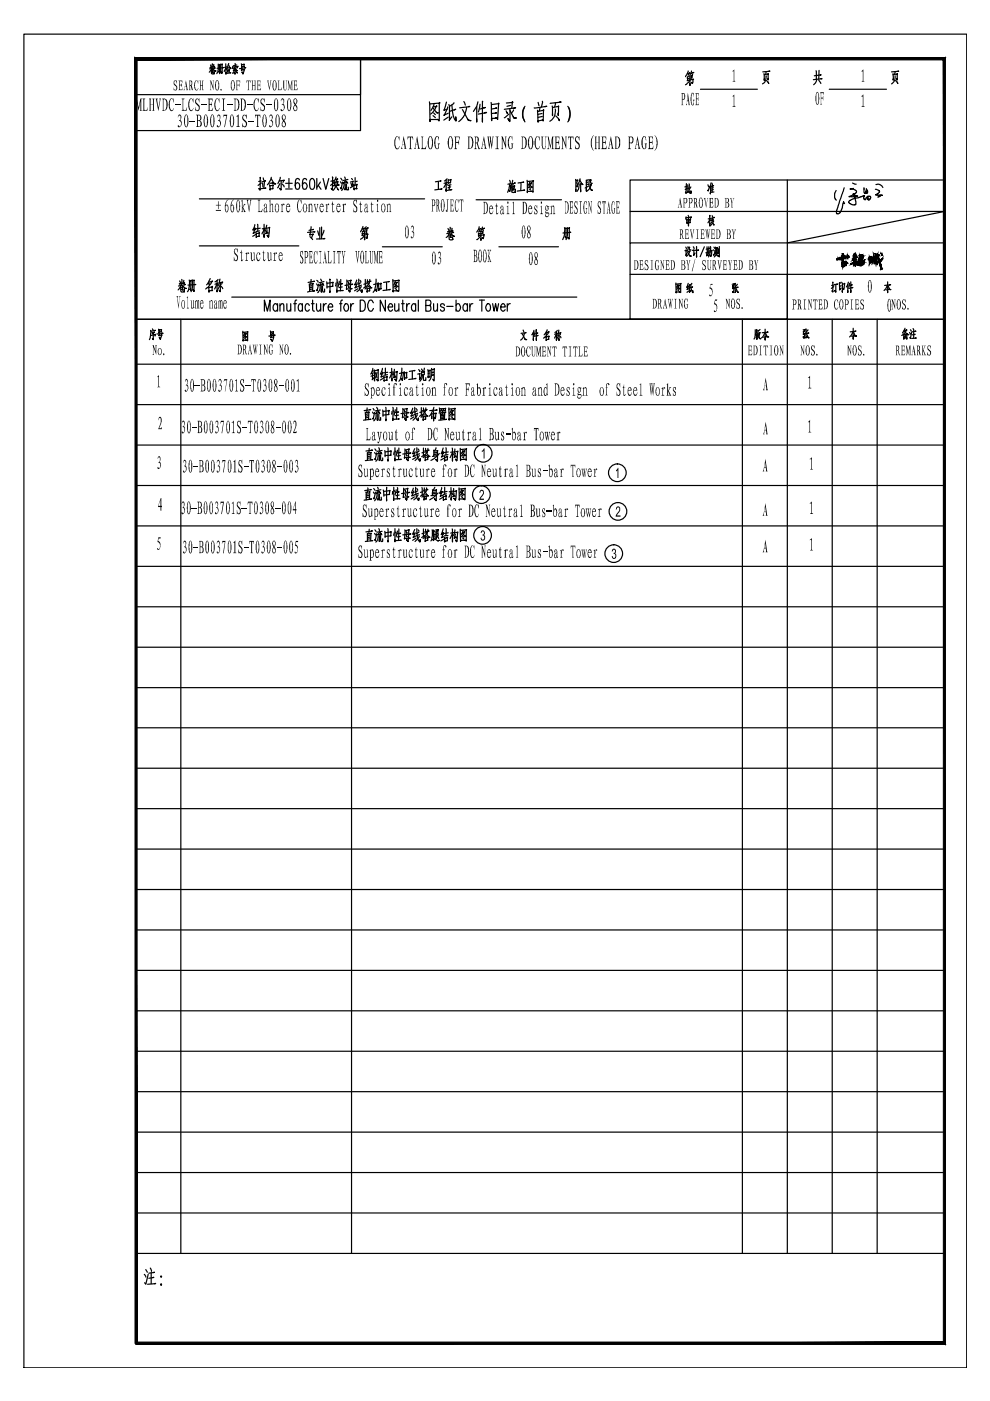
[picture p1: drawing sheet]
<svg xmlns="http://www.w3.org/2000/svg" width="210mm" height="297mm" viewBox="0 0 210 297" stroke-linecap="round" stroke-linejoin="round" font-family="sans-serif">
<!-- layer: GPDRAW -->
<g fill="#000">
<path d="M155.4 15l.3-.3v2.4l.2 .2h-.6l.3-.1v-2.1l-.3 .1zM182.7 15l.4-.3v2.5l.2 .1h-.6l.2-.2v-1.9v-.1l-.3 .1zM28.8 20.9h.2l.4 1.9 .4-1.9h.3l-.1 .1v2.4l.1 .1h-.5l.2-.2v-1.9l-.4 2.1-.5-2.1v1.9l.2 .2h-.3l.1-.3v-2.1zM30.2 20.9h.6l-.2 .2v2.1l.4 .2 .4-.7-.2 .8h-1l.2-.1v-2.3zM31.6 20.9h.5l-.2 .2v1.1h.5v-1.1l-.1-.2h.5l-.2 .2v2.3l.2 .1h-.5l.1-.1v-1.2h-.5v1.2l.2 .1h-.5l.1-.1v-2.3zM33 20.9h.5l-.2 .4 .3 1.6 .3-1.7-.1-.3h.3l-.5 2.7zM36.1 21l.4-.2 .3 .3v-.3v.9a.57 .57 0 0 0-.6-.7l-.2 .7v.9a.57 .57 0 0 0 .6 .7l.2-.4a.51 .51 0 0 1-.6 .6l-.3-.4-.2-.8 .1-.7zM37.1 22.2h1.2v.2h-1.2zM37.8 24.4a.49 .49 0 0 1 .6 .1 .49 .49 0 0 1 0 .6 .43 .43 0 0 0 .1 .7v.4a.74 .74 0 0 1-.7 .8l-.2-.3a.17 .17 0 0 1 .2-.2 .18 .18 0 0 1 .2 .3 .59 .59 0 0 0 .4-.6 .59 .59 0 0 0-.4-.5 .78 .78 0 0 0 .1-1.2h-.2l-.2 .4zM38.5 20.9h.6l-.3 .2v2.1l.2 .2h.4l.3-.7-.2 .8h-1l.2-.2v-2.2zM40.2 21l.4-.2 .3 .3 .1-.3-.1 1v-.3a.38 .38 0 0 0-.5-.5l-.3 .8 .1 .9a.57 .57 0 0 0 .5 .7l.3-.5-.1 .3a.46 .46 0 0 1-.5 .3 .46 .46 0 0 1-.3-.5l-.2-1.3zM40.2 25.6h1.2v.2h-1.2z"/>
<path d="M41.5 21.1a.52 .52 0 0 1 .7-.1l.1-.2-.1 .9a.48 .48 0 0 0-.6-.6 .98 .98 0 0 0 .5 1.2l.2 .2v.6a.51 .51 0 0 1-.3 .4 .51 .51 0 0 1-.5-.1l-.1 .2 .1-.9a.41 .41 0 0 0 .1 .5 .41 .41 0 0 0 .5-.1v-.6l-.5-.4a.81 .81 0 0 1-.1-1zM42.7 22.2h1.2v.2h-1.2zM44.1 20.9h1v.6l-.2-.4h-.5v.9h.4l.1-.3v.9l-.1-.4h-.4v1a.4 .4 0 0 0 .5 .1 .4 .4 0 0 0 .2-.5v.7h-1l.1-.2v-2.2zM45.8 21l.4-.2 .3 .3v-.3l.1 .9-.1 .1v-.1a.48 .48 0 0 0-.6-.7l-.3 .9 .2 1a.37 .37 0 0 0 .3 .5 .37 .37 0 0 0 .4-.5 .5 .5 0 0 1-.4 .7 .5 .5 0 0 1-.5-.6l-.1-1.2zM46.1 24.4a.41 .41 0 0 1 .6 0 .41 .41 0 0 1 0 .6v.1a.52 .52 0 0 0 .1 .7l-.1 .8a.38 .38 0 0 1-.3 .4 .38 .38 0 0 1-.4-.3l.1-.2a.33 .33 0 0 0 .4 .2 .33 .33 0 0 0 .2-.5l-.1-.4-.4-.1 .1-.2a.54 .54 0 0 0 0-1l-.3 .4zM47 20.9h.7l-.2 .2v2.2l.2 .2h-.7l.3-.1v-2.3zM47.4 24.3h.8l-.5 2.7-.2-.1 .5-2.3h-.5l-.2 .3zM48.2 22.2h1.2v.2h-1.2zM50.1 24.6l.5-.3v2.4l.2 .2h-.7l.3-.2v-1.9h-.3zM51.4 24.6l.3-.3 .5 .1 .1-.1-.1 .8a.49 .49 0 0 0-.5-.6 .83 .83 0 0 0 .4 1.2 .75 .75 0 0 1 .3 .7 .75 .75 0 0 1-.6 .6l-.3-.2-.1 .2v-.9l.1 .3a.37 .37 0 0 0 .4 .4 .37 .37 0 0 0 .3-.5l-.3-.5a1.05 1.05 0 0 1-.5-1.2zM52.3 22.2h1.2v.2h-1.2zM52.6 25.6h1.2v.2h-1.2z"/>
<path d="M54.1 21l.4-.2 .2 .3 .1-.3v1v-.2a.55 .55 0 0 0-.5-.6l-.3 .8 .1 1.1a.37 .37 0 0 0 .4 .5 .37 .37 0 0 0 .3-.5h.1l-.1 .3a.45 .45 0 0 1-.5 .4 .45 .45 0 0 1-.4-.5l-.1-1.4zM54.1 24.3h1.1v.7l-.2-.5h-.3v2.3l.2 .1h-.6l.2-.1v-2.3h-.2l-.2 .5zM55.3 21.1a.52 .52 0 0 1 .8-.1v-.2v.9a.48 .48 0 0 0-.6-.6 .88 .88 0 0 0 .5 1.1l.2 .4a.6 .6 0 0 1 0 .7 .6 .6 0 0 1-.7 .2l-.2-.1-.1 .2 .1-.9a.44 .44 0 0 0 .1 .5 .44 .44 0 0 0 .5 .1v-.1a.98 .98 0 0 0-.6-1.2zM56.5 22.2h1.2v.2h-1.2zM57.2 24.4a.49 .49 0 0 1 .6 .2 .49 .49 0 0 1-.1 .6l-.1 .3 .2 .2 .1 .5a.74 .74 0 0 1-.7 .8l-.1-.1a.16 .16 0 0 1-.1-.2 .16 .16 0 0 1 .2-.2 .27 .27 0 0 0 .3 .3 .27 .27 0 0 0 .2-.4 .55 .55 0 0 0-.4-.7 .87 .87 0 0 0 .2-1.2h-.2l-.2 .4zM59.6 21a.43 .43 0 0 1 .6 0 .43 .43 0 0 1 0 .6l-.1 .4 .3 .5-.2 .7a.32 .32 0 0 1-.4 .4 .32 .32 0 0 1-.3-.4l.1-.1a.33 .33 0 0 0 .5 .2 .33 .33 0 0 0 .1-.5l-.1-.4-.4-.2 .1-.1a.56 .56 0 0 0 .3-.5 .56 .56 0 0 0-.3-.5l-.3 .4zM155.4 20.3l.3-.3v2.4l.2 .3h-.6l.3-.2v-2.1l-.3 .1zM182.6 20.4l.5-.4v2.5l.2 .2h-.6l.2-.3v-1.8v-.2l-.3 .1zM49.7 52.8l.1-.1 .5 .1 .1-.2-.1 .9a.59 .59 0 0 0-.4-.7l-.1 .1a.99 .99 0 0 0 .5 1.2l.2 .6a.51 .51 0 0 1-.2 .6 .51 .51 0 0 1-.7-.1v.2v-.9a.47 .47 0 0 0 .5 .6l.1-.1a1.52 1.52 0 0 0-.6-1.3zM51.2 53v.6h.3l-.3 .1v1.4l.2 .1 .1-.3a.22 .22 0 0 1-.1 .4 .22 .22 0 0 1-.3-.2v-1.4l-.2-.2 .2-.1zM51.1 42.6l.3-.3v1.7l.3-.8h.4l-.6 .7 .6 1.1h-.4v-.2l-.3-.8v.8l.2 .2h-.5l.2-.2v-2.1zM52.1 53.7l.3-.2v.3l.1-.3h.3v.3a.32 .32 0 0 0-.5 .1 .32 .32 0 0 0 .1 .5v.7l.2 .2h-.6l.2-.2v-1.2z"/>
<path d="M52.3 42.4h.4l-.1 .3 .2 1.6 .2-1.9h.3l-.5 2.6zM53.1 53.5h.3v1.2a.26 .26 0 0 0 .2 .4 .26 .26 0 0 0 .2-.4l-.1-1.2h.3v1.6h.1l-.3 .2v-.2a.28 .28 0 0 1-.4 .3 .28 .28 0 0 1-.1-.5l-.1-1.2zM54.7 42.4h.5l-.2 .1v2.2l.4 .1 .3-.5-.2 .7h-.8l.1-.2v-2.3zM54.5 53.7a.33 .33 0 0 1 .4-.1 .33 .33 0 0 1 .1 .4l-.1-.1a.21 .21 0 0 0-.2-.2 .21 .21 0 0 0-.2 .3v.4a.48 .48 0 0 0 .5 .7l.2-.5v.2a.39 .39 0 0 1-.4 .5 .39 .39 0 0 1-.4-.4zM55.9 53v.6h.3l-.3 .1v1.2l.2 .3 .2-.2a.27 .27 0 0 1-.2 .3 .27 .27 0 0 1-.3-.1v-1.5l-.1-.2zM56.6 53.5h.3v1.2a.26 .26 0 0 0 .3 .4 .26 .26 0 0 0 .2-.4v-1l-.1-.2h.2v1.6h.1l-.2 .2-.1-.2a.3 .3 0 0 1-.4 .3 .3 .3 0 0 1-.1-.5v-1.2zM57.1 42.5l.2-.2v1.2a.31 .31 0 0 1 .4-.3 .31 .31 0 0 1 .2 .4v1.2l.1 .2h-.4l.2-.2v-1a.25 .25 0 0 0-.2-.4 .25 .25 0 0 0-.3 .3v1.1l.2 .2h-.4l.1-.2v-2.1zM58 53.7l.3-.2v.3l.1-.1a.17 .17 0 0 1 .2-.2 .17 .17 0 0 1 .1 .2 .17 .17 0 0 1-.1 .1l-.2-.1-.1 .5v.9l.2 .2h-.5l.2-.2v-1.3zM59.5 43.4l.3-.2 .1 .2a.18 .18 0 0 1 .1-.2 .18 .18 0 0 1 .2 .1 .18 .18 0 0 1-.1 .2l-.1-.1-.1 .3v1.1l.2 .2h-.6l.2-.2v-1.3zM63.2 42.5l.5-.1 .2 .1v-.1v.8v-.1a.59 .59 0 0 0-.5-.7l-.2 .8v.9a.48 .48 0 0 0 .5 .7l.2-.5v.3a.4 .4 0 0 1-.5 .4 .4 .4 0 0 1-.3-.6l-.1-1.2zM65.4 43.4l.2-.2v.3l.1-.2a.32 .32 0 0 1 .4 0 .32 .32 0 0 1 .1 .4v1.1l.1 .2h-.4l.2-.2v-1.2a.22 .22 0 0 0-.2-.2 .22 .22 0 0 0-.3 .2v1.2l.2 .2h-.5l.2-.2zM66.5 43.2h.5l-.2 .2 .2 1.2 .3-1-.1-.4h.3l-.5 1.8z"/>
<path d="M69.1 43.4l.2-.2 .1 .3 .1-.3a.16 .16 0 0 1 .3 0 .16 .16 0 0 1-.1 .3l-.1-.1-.2 .1v.6a.59 .59 0 0 0 .2 .9h-.6l.2-.2v-1.3h-.2zM70.5 42.7l.1 .5h.3v.2h-.3v1.4h.1l.2-.2a.22 .22 0 0 1-.2 .4 .21 .21 0 0 1-.2-.3v-1.3l-.2-.2zM72.6 43.4l.3-.2v.3l.2-.3a.16 .16 0 0 1 .2 0 .16 .16 0 0 1 0 .3l-.2-.1-.2 .1v1.3l.2 .2h-.5l.2-.2v-1.3h-.2zM75.2 42.4l.4 .1 .1-.2-.1 .9a.43 .43 0 0 0 0-.5 .43 .43 0 0 0-.4-.2 1.07 1.07 0 0 0 .5 1.4v.4a.48 .48 0 0 1-.1 .6 .48 .48 0 0 1-.6-.1l-.1 .2 .1-.8a.37 .37 0 0 0 0 .4 .37 .37 0 0 0 .5 .1 1.51 1.51 0 0 0-.5-1.3l-.1-.7zM76.4 42.7l.1 .5h.3v.2h-.3v1.3a.16 .16 0 0 0 .2 .1 .16 .16 0 0 0 .1-.2 .25 .25 0 0 1-.1 .4 .25 .25 0 0 1-.3-.3v-1.3l-.2-.2zM78.9 42.7v.5h.3v.2h-.3v1.4l.3-.2a.25 .25 0 0 1-.2 .4 .25 .25 0 0 1-.3-.3v-1.3l-.1-.2zM82 43.4l.2-.2v.3a.31 .31 0 0 1 .4-.3 .31 .31 0 0 1 .2 .4v1.2l.2 .2h-.5l.2-.2v-1.2a.22 .22 0 0 0-.3-.2 .22 .22 0 0 0-.2 .2v1.2l.1 .2h-.3l.1-.2zM87.2 47.9a.44 .44 0 0 1 .6 .2 .44 .44 0 0 1-.1 .5 .39 .39 0 0 0-.1 .4 .39 .39 0 0 0 .2 .3v.5a.66 .66 0 0 1-.6 .7l-.1-.1v-.2h.1a.26 .26 0 0 0 .4 .1 .26 .26 0 0 0 .1-.4 .51 .51 0 0 0-.4-.7l.3-.4a.45 .45 0 0 0-.2-.7l-.3 .4zM92.9 53.5a.38 .38 0 0 1 .6 0 .38 .38 0 0 1 0 .5v.1a.61 .61 0 0 0 0 .8v.7a.45 .45 0 0 1-.6 .3v-.3a.3 .3 0 0 0 .4 .2 .3 .3 0 0 0 .1-.5 .48 .48 0 0 0-.4-.6l.3-.2v-.5a.27 .27 0 0 0-.1-.4 .27 .27 0 0 0-.3 .4zM105.3 43.1v.5h.3v.2h-.3v1.4h.2l.1-.2a.23 .23 0 0 1-.1 .4 .23 .23 0 0 1-.3-.3v-1.3l-.2-.2 .2-.1zM108.6 43l.4-.3v2.5l.1 .2h-.5l.2-.2v-2.1zM113.5 43.6l.3 .1 .1-.1v.6l-.1-.2a.23 .23 0 0 0-.2-.3 .23 .23 0 0 0-.3 .1 .23 .23 0 0 0 .2 .3l.2 .3a.62 .62 0 0 1-.1 1.1l-.1-.2-.2 .2v-.6a.27 .27 0 0 0 .2 .3 .27 .27 0 0 0 .4-.2 .27 .27 0 0 0-.2-.3l-.1-.1a.61 .61 0 0 1-.1-1z"/>
<path d="M116.7 43.8l.3-.2v.3a.28 .28 0 0 1 .4-.3 .28 .28 0 0 1 .1 .4v1.1l.2 .3h-.4l.1-.2v-1.1a.25 .25 0 0 0-.2-.4 .25 .25 0 0 0-.2 .4v1.1l.1 .2h-.4l.1-.2v-1.3zM150.7 60.2h.4v.2h-.4l-.2 .5 .6 .4v.8a.44 .44 0 0 1-.2 .5 .44 .44 0 0 1-.5 0v-.2a.4 .4 0 0 0 .6 0 .4 .4 0 0 0 0-.6l-.1-.4-.5-.2zM151.6 63.5h.5l-.1 .3h-.4v.5l.4 .3v1a.42 .42 0 0 1-.2 .4 .42 .42 0 0 1-.4 0v-.2a.3 .3 0 0 0 .5 .1 .3 .3 0 0 0 0-.4v-.2a.61 .61 0 0 0-.5-.8zM33.5 96.8a.39 .39 0 0 1 .5 .1 .39 .39 0 0 1 0 .5v.1a.61 .61 0 0 0 .1 .8v.3a.6 .6 0 0 1-.6 .8v-.4a.31 .31 0 0 0 .4 .2 .31 .31 0 0 0 .1-.5v-.4l-.4-.2v-.1a.68 .68 0 0 0 .1-1l-.2 .3zM33.3 79.9l.4-.4v2.4l.3 .2h-.7l.3-.1v-2.1zM33.7 88.5a.44 .44 0 0 1 .5 0 .44 .44 0 0 1 .1 .5l-.1 .7-.4 1v.1h.3l.2-.2v.4h-.7l.4-1.1 .1-.8a.25 .25 0 0 0 0-.4 .25 .25 0 0 0-.4 .1l-.1 .3zM38.7 89.2h.1a.85 .85 0 0 1 .2 1.2l.2 .3v.4a.66 .66 0 0 1-.5 .8l-.2-.1 .1-.4a.3 .3 0 0 0 .4 .2 .3 .3 0 0 0 .1-.5v-.3l-.4-.2 .1-.2a.63 .63 0 0 0 0-1l-.3 .4zM38.9 97.7a.38 .38 0 0 1 .5 0 .38 .38 0 0 1 .1 .5 .5 .5 0 0 0 0 .9v.6a.36 .36 0 0 1-.3 .4 .36 .36 0 0 1-.4-.2l.2-.1a.24 .24 0 0 0 .3 .2 .24 .24 0 0 0 .1-.4 .61 .61 0 0 0-.4-.7l.2-.3a.51 .51 0 0 0-.2-.9l-.2 .4zM39.3 80.5a.37 .37 0 0 1 .5 0 .37 .37 0 0 1 .1 .5 .99 .99 0 0 0 0 1.1l-.1 .6a.32 .32 0 0 1-.3 .4 .32 .32 0 0 1-.3-.4l.1-.1a.27 .27 0 0 0 .3 .3 .27 .27 0 0 0 .2-.4v-.1a.51 .51 0 0 0-.4-.7l.2-.3a.49 .49 0 0 0-.2-.8l-.2 .4zM40.7 90.5h1v.2h-1zM41 98.8h1v.2h-1zM41.3 81.7h1.1v.2h-1.1z"/>
<path d="M45.8 89.2h.2a.85 .85 0 0 1 .1 1.2l.2 .3v.6a.5 .5 0 0 1-.7 .5l.2-.4a.26 .26 0 0 0 .4 .2 .26 .26 0 0 0 0-.4v-.5l-.4-.1 .1-.2a.63 .63 0 0 0 0-1l-.3 .4zM46 97.7a.36 .36 0 0 1 .5-.1 .36 .36 0 0 1 .1 .5v.1a.5 .5 0 0 0 .1 .9v.5a.5 .5 0 0 1-.7 .5l.1-.3a.24 .24 0 0 0 .3 .2 .24 .24 0 0 0 .1-.4 .61 .61 0 0 0-.3-.7l.2-.3a.58 .58 0 0 0-.2-.9l-.2 .4zM46.4 80.5a.38 .38 0 0 1 .5 0 .38 .38 0 0 1 .1 .5v.1a.79 .79 0 0 0 0 .9l-.1 .7a.32 .32 0 0 1-.3 .4 .32 .32 0 0 1-.3-.4l.2-.1v.3a.62 .62 0 0 0 .4-.6 .62 .62 0 0 0-.4-.6l.3-.4a.5 .5 0 0 0-.3-.7l-.2 .4zM46.8 89.2h.7l-.4 2.7-.1-.1 .4-2.3h-.5l-.2 .3zM47.2 97.5h.6l-.4 2.7-.1-.1 .4-2.3h-.5l-.2 .3zM47.5 80.4h.7l-.5 2.7 .4-2.5h-.5l-.2 .4zM49.1 89.5l.5-.3v2.4l.2 .2h-.7l.4-.2v-1.8l-.1-.2-.3 .1zM49.5 97.9l.4-.4v2.5l.2 .1h-.6l.2-.1v-2.1l-.2 .1zM49.8 80.7l.4-.4v2.4l.3 .3h-.7l.3-.2v-2h-.3zM50.5 89.2l.5 .1v-.1v.8l-.1-.1a.29 .29 0 0 0-.1-.5 .29 .29 0 0 0-.4 .2l.1 .5 .6 .8v.4a.43 .43 0 0 1-.2 .5 .43 .43 0 0 1-.6-.1v.2v-.9v.1a.33 .33 0 0 0 .1 .5 .33 .33 0 0 0 .5-.2v-.4l-.3-.4a.98 .98 0 0 1-.1-1.4zM51.4 90.5h1v.2h-1zM51 80.5l.2-.1 .4 .1 .1-.2v.9h-.1a.34 .34 0 0 0 0-.5 .34 .34 0 0 0-.4-.1 1.11 1.11 0 0 0 .5 1.3l.1 .5a.49 .49 0 0 1-.2 .5 .49 .49 0 0 1-.6 0l-.1 .2 .1-.9a.47 .47 0 0 0 .4 .7v-.1a.82 .82 0 0 0-.3-1.2l-.2-.4z"/>
<path d="M51.7 98.8h1v.2h-1zM52 81.7h1.1v.2h-1.1zM52.6 89.2h.9v.7l-.1-.5h-.3v2.3l.2 .1h-.5l.2-.2-.1-2.1a.25 .25 0 0 0-.3 0 .25 .25 0 0 0 0 .4zM52.9 97.5h.9v.7l-.1-.5h-.2v2.3l.1 .1h-.5l.2-.1v-2.3h-.3l-.1 .5zM53.3 80.4h.9v.6v-.2a.22 .22 0 0 0-.2-.2 .22 .22 0 0 0-.2 0v2.2l.2 .2h-.5l.1-.1v-2.3h-.3v.4zM55.3 89.2h.2l.1 .1a.94 .94 0 0 1 0 1.1l.3 .4v.4a.51 .51 0 0 1-.7 .6v-.4l.2 .2a.42 .42 0 0 0 .3-.6l-.1-.4h-.2l.2-.4a.5 .5 0 0 0-.2-.8l-.2 .4zM55.5 97.6a.36 .36 0 0 1 .5 0 .36 .36 0 0 1 .1 .5v.1a.61 .61 0 0 0 0 .9v.6a.48 .48 0 0 1-.7 .4l.1-.3a.29 .29 0 0 0 .4 .1 .29 .29 0 0 0 .1-.4v-.4l-.3-.2 .2-.4v-.3a.25 .25 0 0 0 .1-.4 .25 .25 0 0 0-.4 0 .25 .25 0 0 0-.1 .3zM55.9 80.5a.44 .44 0 0 1 .6 .1 .44 .44 0 0 1-.1 .6l-.2 .3 .2 .2 .1 .5a.77 .77 0 0 1-.6 .9l-.1-.2 .1-.3a.3 .3 0 0 0 .4 .2 .3 .3 0 0 0 .1-.5l-.1-.4-.3-.2 .2-.3a.55 .55 0 0 0-.2-.8l-.2 .4zM58.5 90.5h1v.2h-1zM58.8 98.8h1v.2h-1zM59.2 81.7h1v.2h-1zM62.3 89.3a.39 .39 0 0 1 .5 0 .39 .39 0 0 1 .1 .5l-.2 .9-.4 .8 .5 .1 .1-.2v.4h-.7l.4-1.1 .1-.8a.26 .26 0 0 0 0-.4 .26 .26 0 0 0-.4 .1l-.1 .3z"/>
<path d="M62.7 97.6a.36 .36 0 0 1 .5 0 .36 .36 0 0 1 0 .5v.1a.61 .61 0 0 0 0 .9v.5a.48 .48 0 0 1-.7 .5l.1-.3a.31 .31 0 0 0 .4 .1 .31 .31 0 0 0 .2-.4l-.2-.6h-.2l.2-.4v-.3a.25 .25 0 0 0 .1-.4 .25 .25 0 0 0-.4 0 .25 .25 0 0 0 0 .3zM62.9 80.7l.4-.4v2.5l.2 .2h-.6l.3-.3v-1.7l-.1-.2h-.2zM77.6 90.7h.5l-.2 .2v2.1l.4 .2 .3-.6-.1 .7h-.9l.2-.1v-2.3zM77.5 81.4l.1-.1 .5 .1 .1-.2v.9l-.1-.1a.35 .35 0 0 0-.1-.4 .35 .35 0 0 0-.4-.1 1.17 1.17 0 0 0 .6 1.3v.3a.53 .53 0 0 1-.1 .7 .53 .53 0 0 1-.7 0l-.1 .1 .1-.8a.47 .47 0 0 0 .4 .6l.2-.1a1.52 1.52 0 0 0-.6-1.4zM80 91.6h.4l-.1 .5 .2 .9 .2-1.1-.1-.3h.3l-.5 2.1a.19 .19 0 0 1-.1 .3 .19 .19 0 0 1-.2-.1v-.2h.2l.1-.4zM80.8 99.6l.3-.3v.4a.23 .23 0 0 1 .2-.3 .23 .23 0 0 1 .3 .2l-.1 .1-.2-.2-.2 .2v1.3l.2 .1h-.5l.2-.2v-1.1zM81.1 82.2a.32 .32 0 0 1 .4-.1 .32 .32 0 0 1 .1 .5h-.1a.22 .22 0 0 0 0-.3 .22 .22 0 0 0-.4 .1v.5a.44 .44 0 0 0 0 .6 .44 .44 0 0 0 .5 .1l.2-.4-.1 .2a.41 .41 0 0 1-.4 .5 .41 .41 0 0 1-.4-.5v-.7zM82.3 91.6h.3v1.2a.28 .28 0 0 0 .3 .3 .28 .28 0 0 0 .1-.5l.1-.8-.2-.2h.3v1.5l.2 .1-.3 .1-.1-.3v.2a.27 .27 0 0 1-.4 .2 .27 .27 0 0 1-.1-.4v-1.3zM83.5 98.8l.1 .6h.2v.1h-.2v1.4l.1 .1 .1-.2-.1 .2a.16 .16 0 0 1-.1 .2 .16 .16 0 0 1-.2-.2v-1.5l-.2-.1zM83.6 81.3a.28 .28 0 0 1 .4-.1 .28 .28 0 0 1 0 .5l-.1-.1a.18 .18 0 0 0-.1-.3 .18 .18 0 0 0-.2 .3v.6h.3h-.3v1.5l.2 .1h-.5l.1-.1v-1.5h-.1h.1zM84 91l.1 .6h.2l-.2 .1v1.5h.1l.1-.2a.24 .24 0 0 1-.1 .3 .24 .24 0 0 1-.3-.2v-1.4l-.2-.1zM84.4 99.6l.3-.3v.4a.23 .23 0 0 1 .1-.3 .23 .23 0 0 1 .3 .2l-.1 .1-.2-.2-.1 .2v1.3l.2 .1h-.6l.3-.2v-1.1z"/>
<path d="M85.8 82.2a.3 .3 0 0 1 .5-.1 .3 .3 0 0 1 0 .5l-.1-.4a1.07 1.07 0 0 0-.4 1.2 .33 .33 0 0 0 .4 .3 .33 .33 0 0 0 .3-.5v.1a.4 .4 0 0 1-.2 .5 .4 .4 0 0 1-.5-.1l-.2-1zM87.4 90.8a.28 .28 0 0 1 .4-.1 .28 .28 0 0 1 .1 .4h-.1a.21 .21 0 0 0-.1-.3 .21 .21 0 0 0-.3 .1 .21 .21 0 0 0 .1 .3v.4h.2l-.2 .1v1.5l.2 .1h-.5l.2-.2v-1.4l-.2-.1h.2zM88.3 98.8v.6h.3v.1h-.3v1.3a.16 .16 0 0 0 .1 .2 .16 .16 0 0 0 .2-.2 .25 .25 0 0 1-.2 .4 .25 .25 0 0 1-.3-.3v-1.4l-.1-.1zM88.4 81.5v.7h.3h-.3v1.4l.2 .2 .2-.2-.2 .3-.3-.1v-1.6h-.2l.3-.3zM90.3 99.6l.3-.3v.4l.1-.1a.19 .19 0 0 1 .1-.3 .19 .19 0 0 1 .2 .2 .19 .19 0 0 1-.1 .2l-.1-.2-.1 .1-.1 .7a.57 .57 0 0 0 .3 .8h-.6l.2-.1v-1.3zM91.5 82.4l.3-.4v.4a.31 .31 0 0 1 .4-.3 .31 .31 0 0 1 .2 .4v1.2l.1 .2h-.4l.2-.2v-1.1a.23 .23 0 0 0-.2-.3 .23 .23 0 0 0-.3 .2v1.3l.1 .1h-.4l.1-.1v-1.4zM92.1 90.8l.4-.1 .2 .2 .1-.2v.8a.57 .57 0 0 0-.5-.7l-.2 .5v1.2a.59 .59 0 0 0 .4 .7l.3-.6v.2a.42 .42 0 0 1-.2 .5 .42 .42 0 0 1-.5 0l-.2-.7v-1.1zM94 98.6a.28 .28 0 0 1 .5-.1 .28 .28 0 0 1 0 .4h-.1a.16 .16 0 0 0 0-.3 .16 .16 0 0 0-.2 .1l-.1 .7h.2v.1h-.2v1.4l.2 .2h-.5l.2-.2v-1.4l-.2-.1h.2zM94.2 81.3a.28 .28 0 0 1 .4-.1 .28 .28 0 0 1 .1 .5l-.1-.2a.16 .16 0 0 0-.2-.2 .16 .16 0 0 0-.1 .2v.7h.2h-.2v1.5l.2 .1h-.5l.2-.2v-1.4h-.2h.2zM94.2 90.7h.3l.5 1.8v-1.6l-.1-.2h.3l-.1 .2v2.4l-.6-2.1v2l.1 .1h-.3v-2.4zM96.2 99.6l.4-.3v.4l.1-.3a.18 .18 0 0 1 .3 .1 .18 .18 0 0 1-.2 .2v-.2l-.2 .2v1.3l.2 .1h-.6l.2-.1v-1.4l-.2 .1zM96.4 82.3l.3-.3 .1 .4a.19 .19 0 0 1 0-.3 .19 .19 0 0 1 .3 .1 .19 .19 0 0 1-.1 .2l-.2-.1-.1 .4v.9l.3 .3h-.6l.2-.2v-1.3z"/>
<path d="M96.6 91.6h.2v1.2a.28 .28 0 0 0 .3 .4 .28 .28 0 0 0 .2-.4v-1l-.2-.2h.4v1.5l.1 .1-.3 .1v-.3a.26 .26 0 0 1-.2 .3 .26 .26 0 0 1-.3-.1l-.1-1.5zM98.2 91l.1 .6h.2l-.2 .1v1.5h.1l.1-.2a.26 .26 0 0 1-.1 .4 .26 .26 0 0 1-.3-.3v-1.4l-.1-.1zM98.7 81.3h.9v.6l-.2-.4h-.5v.9h.5v-.4v1v-.4h-.5v1.1l.2 .2h-.4l.1-.1v-2.3zM99.9 98.6l.4-.1 .2 .2 .1-.2v.9l-.1-.3a.32 .32 0 0 0-.1-.4 .32 .32 0 0 0-.4 0l-.2 1.1 .1 .7a.3 .3 0 0 0 .1 .4 .3 .3 0 0 0 .4-.1l.2-.3v.1a.43 .43 0 0 1-.2 .5 .43 .43 0 0 1-.5 0l-.2-.6v-1.2zM99 91.8l.4-.3v.4l.2-.3a.17 .17 0 0 1 .2-.1 .17 .17 0 0 1 0 .3 .17 .17 0 0 1-.2 0l-.2 .1v1.3l.2 .1h-.6l.3-.2v-1.1zM101.6 90.9l.3-.2v2.5l.2 .1h-.5l.2-.2v-2zM102 98.6h.3l.5 1.7v-1.6l-.1-.1h.3l-.1 .1v2.5l-.6-2.2v2l.1 .1h-.3l.1-2.5zM102.3 82.3l.4-.3v.4a.2 .2 0 0 1 0-.2 .2 .2 0 0 1 .3 0 .2 .2 0 0 1 0 .2 .25 .25 0 0 0-.3 .1 .25 .25 0 0 0 0 .3v.9l.2 .2h-.6l.2-.1v-1.4h-.2zM104.9 82.1a.32 .32 0 0 1 .5 .1 .32 .32 0 0 1-.1 .4l-.1-.1a.21 .21 0 0 0-.2-.3 .21 .21 0 0 0-.2 .3v.4a.58 .58 0 0 0 .4 .8l.3-.5v.1a.49 .49 0 0 1-.7 .6l-.2-.4v-.9zM104.9 91.6h.2v1.2a.28 .28 0 0 0 .4 .3 .28 .28 0 0 0 .1-.5v-.9l-.1-.1h.3v1.5l.1 .1-.3 .1v-.3l-.1 .2a.3 .3 0 0 1-.4 .1 .3 .3 0 0 1-.1-.4v-1.2zM106 98.8l.1 .6h.2v.1h-.2v1.5l.3-.2a.26 .26 0 0 1-.2 .4 .26 .26 0 0 1-.3-.3v-1.4l-.1-.1zM106.3 91.6h.5l.1-.1-.1 .6a.26 .26 0 0 0-.1-.4 .26 .26 0 0 0-.4 .1l.2 .3a.7 .7 0 0 1 .4 .7 .7 .7 0 0 1-.4 .6l-.1-.1-.2 .1v-.6l.1 .2a.25 .25 0 0 0 .4 .3 .25 .25 0 0 0 0-.5l-.2-.3a.67 .67 0 0 1-.2-.9z"/>
<path d="M107.4 81.5v.7h.3h-.3v1.5l.2 .1 .1-.3a.26 .26 0 0 1 0 .4 .26 .26 0 0 1-.4-.1v-1.6h-.2l.2-.2zM107.2 91.9h1.1v.3h-1.1zM106.9 99.6l.3-.3v.4l.2-.3a.18 .18 0 0 1 .2 .1 .18 .18 0 0 1-.1 .2l-.1-.2-.2 .2v1.3l.2 .1h-.5l.1-.1v-1.4l-.1 .1zM109.4 98.7l.3-.2v2.5l.2 .1h-.5l.2-.2v-2zM110.5 82.3l.3-.3v.4a.29 .29 0 0 1 .3-.4 .29 .29 0 0 1 .2 .5l.1 1.3 .1 .1h-.5l.2-.3v-1.1a.2 .2 0 0 0-.2-.2 .2 .2 0 0 0-.2 .2l-.1 1.1 .2 .3h-.4l.1-.1v-1.4zM110.9 91.8l.3-.3v.4l.2-.3h.3l-.1 .3-.1-.1-.2 .1v.6a.7 .7 0 0 0 .2 .8h-.6l.2-.1v-1.3zM113.2 90.7h1v.7l-.2-.5h-.2v2.3l.1 .1h-.4l.1-.1v-2.3l-.3 .1-.1 .4zM114 82.4l.3-.4v.4a.3 .3 0 0 1 .4-.3 .3 .3 0 0 1 .2 .4v1.3l.1 .1h-.4l.2-.3-.1-1.1a.2 .2 0 0 0-.2-.2 .2 .2 0 0 0-.2 .2v1.1l.2 .3h-.5l.2-.1v-1.4zM115 99.8h1.1v.1h-1.1zM115.5 91.6h.3l-.1 .2 .2 1.2 .1-.9-.1-.5h.3l.1 1.4 .1-1.4h.2l-.3 1.8-.2-1.1-.3 1.1zM118 91.8l.4-.3v.4l.1-.3h.3l-.1 .3-.1-.1-.2 .1v1.3l.2 .1h-.6l.2-.1v-1.4l-.2 .1zM118.7 99.6l.3-.3v.4l.1-.1a.22 .22 0 0 1 .1-.3 .22 .22 0 0 1 .3 .1 .22 .22 0 0 1-.1 .3l-.2-.1-.1 .6a.7 .7 0 0 0 .2 .9h-.6l.2-.1v-1.4l-.2 .1z"/>
<path d="M120.2 82.2l.2-.2 .2 .2 .2-.2-.1 .6a.24 .24 0 0 0-.1-.4 .24 .24 0 0 0-.3 .3l.1 .3a.72 .72 0 0 1 .1 1.1l-.2-.1-.2 .1 .1-.6a.31 .31 0 0 0 .1 .4 .31 .31 0 0 0 .3 0v-.5a.83 .83 0 0 1-.4-1zM121 98.6h1v.5l-.2-.4h-.3v2.2l.2 .2h-.4l.1-.1v-2.3h-.2l-.2 .4zM123.3 99.4h.3l.1 1.4 .1-.9-.1-.5h.3l-.1 .2 .2 1.2 .1-1.4h.2l-.3 1.8-.2-1.1-.3 1.1zM123.6 82.3l.2-.3 .1 .4a.28 .28 0 0 1 .4-.3 .28 .28 0 0 1 .1 .4v1.2l.2 .2h-.5l.2-.1-.1-1.5h-.3l-.1 .2v1.3l.1 .1h-.4l.2-.2v-1.2zM125.8 99.6l.4-.3v.4v-.1a.22 .22 0 0 1 .2-.3 .22 .22 0 0 1 .2 .1 .22 .22 0 0 1-.1 .3l-.1-.2-.1 .1-.1 .5a.81 .81 0 0 0 .2 1h-.6l.2-.1v-1.4l-.2 .1zM128.6 81.4a.29 .29 0 0 1 .4-.2 .29 .29 0 0 1 .1 .5l-.1-.1a.16 .16 0 0 0-.1-.2 .16 .16 0 0 0-.2 0l-.1 .8h.3h-.3v1.4l.2 .2h-.5l.2-.1v-1.5h-.1h.1zM130.9 81.3l.5 .1 .1-.2-.1 .8a.4 .4 0 0 0 0-.4 .4 .4 0 0 0-.4-.1 .98 .98 0 0 0 .4 1.2l.2 .5a.48 .48 0 0 1-.2 .6 .48 .48 0 0 1-.5 0l-.2 .1 .1-.8a.38 .38 0 0 0 0 .5 .38 .38 0 0 0 .5 0l.1-.1a.94 .94 0 0 0-.5-1.1l-.2-.2zM132.3 81.5v.7h.3h-.3v1.4l.2 .2 .2-.2-.3 .3-.2-.1v-1.6h-.2l.3-.3zM135.6 81.5l.3-.3v2.5l.3 .2h-.6l.2-.2v-2.2l-.2 .1zM137.7 81.3h.3l.1 1.8 .1-1.2-.2-.6h.4l.1 1.8v-1.8h.4l-.2 .1-.2 2.5-.3-1.6-.2 1.6zM140.3 82.3l.3-.3v.4l.1-.2a.17 .17 0 0 1 .2-.1 .17 .17 0 0 1 .1 .1 .17 .17 0 0 1-.1 .2l-.1-.1-.2 .1v.3v.9l.2 .3h-.5l.1-.2v-1.3zM141.3 81.5l.4-.3v1.7l.3-.6-.1-.2h.4l-.5 .8 .5 1h-.4l.1-.2-.3-.8v.9l.1 .1h-.5l.2-.1v-2.3l-.2 .1z"/>
<path d="M142.7 82.2l.6-.2v.7l-.1-.2a.23 .23 0 0 0-.1-.3 .23 .23 0 0 0-.4 .1 .23 .23 0 0 0 .2 .3l.3 .5a.52 .52 0 0 1-.3 .8l-.1-.1-.1 .1v-.6a.29 .29 0 0 0 .2 .4 .29 .29 0 0 0 .4-.2 .29 .29 0 0 0-.3-.3v-.1a.68 .68 0 0 1-.3-.9zM171.3 80.1l.5-.4v2.5l.2 .2h-.6l.2-.3v-1.9zM171.4 89.4l.4-.4v2.5l.2 .2h-.6l.2-.2v-1.9v-.1h-.3zM171.7 97.3l.4-.4v2.5l.3 .2h-.6l.2-.2v-2h-.3zM33.6 113.9h.5l-.1 .3h-.4l-.1 .5 .4 .2 .1 .4v.8a.41 .41 0 0 1-.2 .4 .41 .41 0 0 1-.5 0l.1-.3a.29 .29 0 0 0 .4 .2 .29 .29 0 0 0 .1-.4l-.1-.8-.4-.3zM38.6 106.4a.32 .32 0 0 1 .4 0 .32 .32 0 0 1 .1 .4l-.1 .8 .2 .4v.4a.4 .4 0 0 1-.2 .5 .4 .4 0 0 1-.5-.1l.1-.2a.27 .27 0 0 0 .4 .2 .27 .27 0 0 0 .1-.4l-.1-.6-.3-.1 .3-.4a.45 .45 0 0 0-.3-.7l-.2 .3zM39 114.7l.1-.1a.79 .79 0 0 1 .2 1.2l.2 .3-.1 .9a.32 .32 0 0 1-.3 .3 .32 .32 0 0 1-.3-.3l.2-.1a.24 .24 0 0 0 .3 .2 .24 .24 0 0 0 .1-.3 .51 .51 0 0 0-.4-.8v-.1a.57 .57 0 0 0 .4-.5 .57 .57 0 0 0-.4-.5l-.2 .4zM40.6 107.6h1.1v.2h-1.1zM41 116h1v.1h-1zM45.8 106.4a.38 .38 0 0 1 .5 .5l-.2 .5 .2 .5a.81 .81 0 0 1-.6 1.1l-.1-.4h.1l.1 .2a.42 .42 0 0 0 .4-.7l-.1-.3-.3-.1 .1-.1a.58 .58 0 0 0-.1-1l-.2 .3zM46 114.8h.1a.3 .3 0 0 1 .4-.1 .3 .3 0 0 1 .1 .4l-.2 .7 .3 .3-.1 .7a.34 .34 0 0 1-.2 .5 .34 .34 0 0 1-.4-.2l.1-.2a.24 .24 0 0 0 .3 .2 .24 .24 0 0 0 .1-.3 .51 .51 0 0 0-.3-.8 .72 .72 0 0 0 0-1.1l-.2 .4zM46.8 106.4h.7l-.5 2.6h-.1l.4-2.4h-.4l-.2 .3z"/>
<path d="M47.2 114.7h.6l-.4 2.6h-.1l.4-2.4h-.5l-.2 .4zM49.1 106.7l.4-.4v2.5l.3 .2h-.7l.3-.2v-2h-.3zM49.5 115l.4-.4v2.6l.2 .1h-.6v-.1h.2v-2.1h-.2zM50.3 106.6l.2-.2 .4 .1 .1-.2-.1 .9a.42 .42 0 0 0-.4-.6 .87 .87 0 0 0 .4 1.2l.1 .5a.46 .46 0 0 1-.1 .6 .46 .46 0 0 1-.6-.1l-.1 .2 .1-.9a.39 .39 0 0 0 0 .5 .39 .39 0 0 0 .5 .1l.1-.4-.6-.9zM51.3 107.6h1.1v.2h-1.1zM50.7 97.7l.1-.2 .5 .2 .1-.2-.1 .8a.46 .46 0 0 0-.5-.6v.1a1.17 1.17 0 0 0 .6 1.3v.3a.54 .54 0 0 1-.1 .6 .54 .54 0 0 1-.6 .1l-.2 .1 .1-.9a.48 .48 0 0 0 .5 .6l.1-.1a1.17 1.17 0 0 0-.6-1.2zM50.7 114.8l.1-.1 .5 .1 .1-.2v.9l-.1-.1a.35 .35 0 0 0-.1-.4 .35 .35 0 0 0-.4-.1 1.52 1.52 0 0 0 .6 1.4v.3a.5 .5 0 0 1-.2 .6 .5 .5 0 0 1-.5 0l-.2 .1 .1-.8a.47 .47 0 0 0 .4 .6l.2-.1a1.52 1.52 0 0 0-.6-1.4zM51.7 116h1v.1h-1zM52.6 106.4h.9v.6l-.2-.4h-.2v2.2l.2 .2h-.5l.1-.2v-2.2h-.2l-.2 .4zM52.9 114.7h.9v.6l-.1-.4h-.2v2.3l.1 .1h-.5l.2-.1v-2.3h-.3l-.1 .4zM55.2 106.5a.38 .38 0 0 1 .5 0 .38 .38 0 0 1 0 .5v.1a.5 .5 0 0 0 .1 .8l-.1 .6a.37 .37 0 0 1-.2 .5 .37 .37 0 0 1-.5-.2l.2-.2a.24 .24 0 0 0 .3 .2 .24 .24 0 0 0 .2-.3 .61 .61 0 0 0-.4-.8l.2-.3a.51 .51 0 0 0-.2-.8l-.2 .3zM55.5 114.7a.39 .39 0 0 1 .5 .1 .39 .39 0 0 1 .1 .5v.1a.61 .61 0 0 0 0 .8v.4a.49 .49 0 0 1-.1 .6 .49 .49 0 0 1-.6 0l.1-.3a.29 .29 0 0 0 .4 .2 .29 .29 0 0 0 .1-.5 .45 .45 0 0 0-.3-.6v-.1a.76 .76 0 0 0 .1-1h-.2l-.1 .4z"/>
<path d="M58.4 107.6h1.1v.2h-1.1zM58.8 116h1v.1h-1zM62.7 114.7h.5v.2h-.4l-.1 .5 .4 .4 .1 .9a.45 .45 0 0 1-.2 .5 .45 .45 0 0 1-.5 0v-.2a.33 .33 0 0 0 .5 .1 .33 .33 0 0 0 .1-.5v-.3a.64 .64 0 0 0-.6-.6zM76.1 98.6l.4-.1 .2 .2 .1-.2v.8l-.1-.1a.32 .32 0 0 0-.1-.4 .32 .32 0 0 0-.4 0v.1a1.34 1.34 0 0 0 .6 1.2v.4a.47 .47 0 0 1-.2 .6 .47 .47 0 0 1-.5-.1l-.1 .2 .1-.9a.47 .47 0 0 0 .4 .7l.1-.1a1.14 1.14 0 0 0-.5-1.3zM76.1 115.8l.4-.2 .2 .2 .1-.2-.1 .8a.35 .35 0 0 0 0-.4 .35 .35 0 0 0-.5-.1v.2a.88 .88 0 0 0 .5 .9l.1 .7a.47 .47 0 0 1-.2 .5 .47 .47 0 0 1-.5 0l-.1 .1 .1-.8a.39 .39 0 0 0 0 .5 .39 .39 0 0 0 .5 0v-.2a1.1 1.1 0 0 0-.5-1.1l-.1-.7zM77.1 107.1l.2-.2 .3 .2 .1-.2-.1 .9a.5 .5 0 0 0-.4-.7 1.02 1.02 0 0 0 .4 1.3l.2 .6a.47 .47 0 0 1-.2 .5 .47 .47 0 0 1-.6 0l-.1 .1v-.8v.1a.39 .39 0 0 0 .2 .4 .39 .39 0 0 0 .4 0 1.35 1.35 0 0 0-.6-1.3zM77.1 99.4h.3v1.2a.26 .26 0 0 0 .2 .4 .26 .26 0 0 0 .2-.4v-1.1l-.1-.1h.3v1.4l.1 .2-.3 .1v-.3a.32 .32 0 0 1-.4 .3 .32 .32 0 0 1-.1-.5v-1zM77.1 116.5h.3v1.2a.26 .26 0 0 0 .2 .4 .26 .26 0 0 0 .2-.4v-1.1l-.1-.1h.3v1.5l.1 .1-.3 .1v-.2a.32 .32 0 0 1-.4 .3 .32 .32 0 0 1-.1-.5v-1.1zM78 107.8h.3v1.2a.28 .28 0 0 0 .3 .4 .28 .28 0 0 0 .1-.5l.1-.8-.2-.3h.3v1.5l.1 .1-.2 .2-.1-.3v.1a.27 .27 0 0 1-.4 .3 .27 .27 0 0 1-.1-.4v-1.4zM80.8 116.7l.3-.2v.3a.23 .23 0 0 1 .2-.3 .23 .23 0 0 1 .3 .2l-.1 .1-.2-.2-.2 .2v1.3l.2 .1h-.5l.2-.2v-1.1zM81.7 108l.3-.2v.3l.2-.3h.3l-.1 .3h-.3l-.1 .4v.8l.3 .3h-.6l.2-.2v-1.3zM82.1 99.4l.1-.1 .3 .1 .1-.1v.6l-.1-.1a.24 .24 0 0 0 0-.3 .24 .24 0 0 0-.4 0 .24 .24 0 0 0 .1 .4l.1 .1a.68 .68 0 0 1 .1 1.2l-.2-.2-.2 .2 .1-.6a.25 .25 0 0 0 .1 .4 .25 .25 0 0 0 .3-.2l-.2-.4a.68 .68 0 0 1-.2-1z"/>
<path d="M82 116.6l.2-.1 .3 .1 .1-.1v.6l-.1-.1a.24 .24 0 0 0 0-.4 .24 .24 0 0 0-.4 .1 .24 .24 0 0 0 .1 .3l.1 .2a.68 .68 0 0 1 .1 1.1l-.2-.1-.2 .1 .1-.5a.27 .27 0 0 0 .1 .4 .27 .27 0 0 0 .4-.2 .27 .27 0 0 0-.1-.3l-.2-.2a.63 .63 0 0 1-.3-.9zM83.5 116l.1 .5h.2v.1h-.2v1.4l.1 .1 .1-.2-.1 .3a.17 .17 0 0 1-.2 .1 .17 .17 0 0 1-.1-.3v-1.4l-.2-.1zM83.1 107.8l.4 .1 .1-.1v.6l-.2-.2a.23 .23 0 0 0-.1-.3 .23 .23 0 0 0-.3 .1 .23 .23 0 0 0 .1 .3l.3 .3a.62 .62 0 0 1-.2 1.1l-.1-.2-.2 .2v-.7l.1 .2a.25 .25 0 0 0 .4 .3 .25 .25 0 0 0 0-.5l-.2-.2a.57 .57 0 0 1-.1-1zM84.4 107.3v.6h.3l-.3 .1v1.3l.2 .2 .2-.2a.26 .26 0 0 1-.2 .3 .26 .26 0 0 1-.3-.2v-1.4l-.2-.1 .3-.3zM84.4 116.7l.3-.2v.3a.23 .23 0 0 1 .1-.3 .23 .23 0 0 1 .3 .2l-.1 .1a.28 .28 0 0 0-.3 .1 .28 .28 0 0 0 0 .3v.9l.2 .1h-.6l.3-.2v-1.1zM85.3 108l.3-.2v.3l.2-.3h.2v.3l-.3-.1-.1 .6v.7l.2 .3h-.5l.2-.2v-1.3zM85.4 99.4h.3v1.2a.25 .25 0 0 0 .2 .4 .25 .25 0 0 0 .3-.4v-1l-.2-.2h.3v1.5l.1 .1-.2 .1-.1-.3a.29 .29 0 0 1-.4 .4 .29 .29 0 0 1-.1-.5l-.1-1.2zM85.4 116.5h.3v1.2a.25 .25 0 0 0 .2 .4 .25 .25 0 0 0 .3-.3v-1.1l-.2-.2h.3v1.5l.1 .1-.2 .1-.1-.2a.29 .29 0 0 1-.4 .3 .29 .29 0 0 1-.1-.4l-.1-1.3zM86.3 107.8h.3v1.2a.28 .28 0 0 0 .3 .4 .28 .28 0 0 0 .1-.5v-1l-.1-.1h.3v1.4l.1 .2-.2 .2-.1-.3a.29 .29 0 0 1-.2 .3 .29 .29 0 0 1-.3-.3v-1.3zM86.9 99.4a.34 .34 0 0 1 .5 0 .34 .34 0 0 1 0 .5l-.2-.5h-.2l-.2 .5 .1 .4a.37 .37 0 0 0 0 .5 .37 .37 0 0 0 .5 0l.1-.3a.43 .43 0 0 1-.1 .5 .43 .43 0 0 1-.6 0l-.1-1.1zM86.9 116.6a.32 .32 0 0 1 .5-.1 .32 .32 0 0 1-.1 .5v-.3a.29 .29 0 0 0-.4 0 .29 .29 0 0 0 0 .4v.4a.37 .37 0 0 0 0 .4 .37 .37 0 0 0 .5 .1l.1-.5a.5 .5 0 0 1-.1 .6 .5 .5 0 0 1-.5 .1l-.2-.4v-.8zM88.3 116v.5h.3v.1h-.3v1.3a.16 .16 0 0 0 .1 .2 .16 .16 0 0 0 .2-.2l-.2 .4h-.2l-.1-1.7-.1-.1z"/>
<path d="M87.7 107.9a.32 .32 0 0 1 .5 0 .32 .32 0 0 1 .1 .4l-.1-.3a.37 .37 0 0 0-.5 .1 .37 .37 0 0 0 0 .5 .66 .66 0 0 0 .5 .8l.2-.4a.45 .45 0 0 1-.2 .5 .45 .45 0 0 1-.5-.1l-.1-.8zM89.1 107.3l.1 .6h.3l-.3 .1v1.3l.1 .2 .2-.3a.25 .25 0 0 1-.1 .4 .25 .25 0 0 1-.3-.3v-1.3l-.2-.2 .2-.1zM88.9 99.4h.4v1.2a.25 .25 0 0 0 .1 .4 .25 .25 0 0 0 .3-.4v-1l-.1-.2h.2v1.5l.2 .1-.3 .1-.1-.3a.29 .29 0 0 1-.3 .4 .29 .29 0 0 1-.2-.5v-1.2zM88.9 116.5h.4v1.2a.25 .25 0 0 0 .1 .4 .25 .25 0 0 0 .3-.3v-1.1l-.1-.2h.2v1.5l.2 .1-.3 .1-.1-.2a.29 .29 0 0 1-.3 .3 .29 .29 0 0 1-.2-.4v-1.3zM89.9 107.8h.3v1.2a.28 .28 0 0 0 .3 .4 .28 .28 0 0 0 .1-.5v-1l-.1-.1h.2l.2 1.7-.2 .1-.1-.3a.29 .29 0 0 1-.3 .3 .29 .29 0 0 1-.3-.3v-1.3zM90.3 116.7l.3-.2v.3l.1-.1a.19 .19 0 0 1 .1-.2 .19 .19 0 0 1 .2 .1 .19 .19 0 0 1-.1 .2 .2 .2 0 0 0-.3 0 .2 .2 0 0 0 .1 .3l-.1 .9 .3 .2h-.6l.2-.1v-1.3zM91.2 108l.4-.2v.3v-.1a.21 .21 0 0 1 .3-.2 .21 .21 0 0 1 0 .3l-.2-.1-.1 .1v1.3l.1 .2h-.5l.2-.3v-1zM94 115.8a.29 .29 0 0 1 .5-.2 .29 .29 0 0 1 0 .5l-.1-.1a.16 .16 0 0 0 0-.2 .16 .16 0 0 0-.2 0l-.1 .7h.2v.1h-.2v1.4l.2 .2h-.5l.2-.2v-1.4l-.2-.1h.2zM94.9 107.1a.29 .29 0 0 1 .4-.2 .29 .29 0 0 1 .1 .5 .21 .21 0 0 0-.1-.3 .21 .21 0 0 0-.3 .1 .21 .21 0 0 0 0 .2v.5h.3h-.3v1.5l.2 .1h-.5l.2-.1v-1.5h-.2h.2zM96.2 116.7l.3-.2 .1 .3v-.2a.17 .17 0 0 1 .2-.2 .17 .17 0 0 1 .2 .2 .17 .17 0 0 1-.2 .2v-.2l-.2 .2v1.3l.2 .1h-.6l.2-.1v-1.3h-.2zM97.1 108l.4-.2v.3l.1-.3h.3v.3l-.3-.1-.1 .3v1.1l.1 .2h-.5l.2-.2v-1.3zM99.9 115.8l.4-.2 .2 .2 .1-.2v.9l-.1-.2a.32 .32 0 0 0-.1-.4 .32 .32 0 0 0-.4 0l-.1 1.4a.57 .57 0 0 0 .5 .8l.2-.5v.1a.4 .4 0 0 1-.2 .5 .4 .4 0 0 1-.5-.1l-.2-.5v-1.2z"/>
<path d="M100.9 107l.3-.1 .2 .3 .1-.3v.9v-.1a.46 .46 0 0 0-.5-.6l-.2 .7v1a.4 .4 0 0 0 .1 .5 .4 .4 0 0 0 .4 .1l.2-.4a.44 .44 0 0 1-.1 .5 .44 .44 0 0 1-.6 0l-.2-.8v-.8zM102 115.7h.3l.5 1.7v-1.6l-.1-.1h.3l-.1 .2v2.4l-.6-2.2v2l.1 .1h-.3l.1-2.4zM102.9 107h.3l.5 1.7v-1.5l-.1-.2h.3l-.1 .1v2.5l-.6-2.1v1.9l.1 .2h-.3l.1-.2v-2.1zM104.4 99.4h.2l.1 1.2a.25 .25 0 0 0 .3 .4 .25 .25 0 0 0 .1-.5v-.9l-.1-.2h.3v1.5l.1 .1-.3 .1v-.3a.26 .26 0 0 1-.2 .4 .26 .26 0 0 1-.3-.2l-.1-1.5zM104.4 116.5h.2v1.2a.27 .27 0 0 0 .3 .4 .27 .27 0 0 0 .2-.4v-.9l-.1-.3h.3v1.5l.1 .1-.3 .1-.1-.2a.23 .23 0 0 1-.2 .3 .23 .23 0 0 1-.2-.3l-.1-1.4zM106 116l.1 .5h.2v.1h-.2v1.5l.3-.1a.26 .26 0 0 1-.2 .3 .26 .26 0 0 1-.3-.3v-1.4l-.1-.1zM105.3 107.8h.3v1.2a.26 .26 0 0 0 .2 .4 .26 .26 0 0 0 .2-.4v-1l-.1-.2h.3v1.5h.1l-.3 .3v-.3a.29 .29 0 0 1-.3 .3 .29 .29 0 0 1-.2-.3v-1.3zM106.9 107.3l.1 .6h.2l-.2 .1v1.3l.1 .2 .2-.3a.25 .25 0 0 1-.1 .4 .25 .25 0 0 1-.3-.2v-1.4l-.2-.1 .2-.3zM106.9 116.7l.3-.2v.3l.1-.2a.17 .17 0 0 1 .1-.2 .17 .17 0 0 1 .2 .2 .17 .17 0 0 1-.1 .2l-.1-.2-.2 .2v1.3l.2 .1h-.5l.1-.1v-1.3h-.1zM107.8 108l.3-.2v.3l.2-.3a.17 .17 0 0 1 .3 .1 .17 .17 0 0 1-.1 .2 .17 .17 0 0 1-.2-.1l-.2 1.4 .3 .2h-.6l.2-.2v-1.3zM109.4 115.8l.3-.2v2.5l.2 .1h-.5l.2-.2v-1.9zM110.3 107.2l.3-.3v2.4l.3 .3h-.6l.2-.2v-2.1h-.2z"/>
<path d="M112.7 99.4h.3v1.2a.28 .28 0 0 0 .3 .4 .28 .28 0 0 0 .1-.5v-1l-.1-.1h.2v1.4l.2 .2-.3 .1v-.3a.31 .31 0 0 1-.4 .4 .31 .31 0 0 1-.2-.5v-1.1zM112.7 116.5h.3v1.2a.28 .28 0 0 0 .3 .4 .28 .28 0 0 0 .1-.5v-1l-.1-.1h.2v1.4l.2 .2-.3 .1v-.2a.31 .31 0 0 1-.4 .3 .31 .31 0 0 1-.2-.4v-1.3zM113.6 107.8h.3v1.2a.26 .26 0 0 0 .2 .4 .26 .26 0 0 0 .2-.4v-1l-.1-.2h.3v1.5h.1l-.3 .3v-.3v.1a.3 .3 0 0 1-.4 .2 .3 .3 0 0 1-.1-.4l-.1-1.3zM114.2 99.4l.3-.1v.1l.2-.1v.6l-.2-.1a.24 .24 0 0 0 0-.3 .24 .24 0 0 0-.4 .1 .24 .24 0 0 0 .1 .3l.2 .2a.53 .53 0 0 1 .3 .6 .53 .53 0 0 1-.5 .5v-.2l-.2 .2 .1-.6a.28 .28 0 0 0 .1 .4 .28 .28 0 0 0 .4-.1 .28 .28 0 0 0-.1-.4l-.2-.2a.61 .61 0 0 1-.1-.9zM114.2 116.5h.3v.1l.2-.1v.6l-.2-.1a.24 .24 0 0 0 0-.4 .24 .24 0 0 0-.4 .1 .24 .24 0 0 0 .1 .3l.3 .3a.61 .61 0 0 1-.2 1l-.1-.1-.2 .1 .1-.5a.28 .28 0 0 0 .1 .4 .28 .28 0 0 0 .4-.2 .28 .28 0 0 0-.1-.3l-.2-.3a.61 .61 0 0 1-.1-.9zM115 116.9h1.1v.2h-1.1zM115.1 107.8l.4 .1 .1-.1v.6l-.1-.2a.25 .25 0 0 0-.3-.3 .25 .25 0 0 0-.1 .4l.3 .3a.57 .57 0 0 1 .2 .6 .57 .57 0 0 1-.4 .5l-.1-.2-.1 .2v-.7a.27 .27 0 0 0 .1 .4 .27 .27 0 0 0 .4-.1 .27 .27 0 0 0-.1-.3l-.1-.2a.69 .69 0 0 1-.2-1zM115.9 108.2h1.1v.3h-1.1zM118.7 116.7l.3-.2v.3l.1-.2a.22 .22 0 0 1 .3-.1 .22 .22 0 0 1 0 .3l-.2-.2-.1 .2v.5a.7 .7 0 0 0 .2 .9h-.6l.2-.1v-1.3h-.2zM119.7 108l.3-.2v.3a.22 .22 0 0 1 .2-.3 .22 .22 0 0 1 .2 .3 .32 .32 0 0 0-.4 .1 .32 .32 0 0 0 0 .4v.8l.2 .2h-.6l.3-.2v-1.3zM121 115.7h1v.6l-.2-.5-.3 .1v2.1l.2 .2h-.4l.1-.1v-2.2l-.2-.1-.2 .5zM122 107h.9v.6l-.1-.3-.3-.1v2.2l.2 .2h-.5l.2-.2v-2.2h-.3l-.2 .4z"/>
<path d="M123.3 116.5h.3l.1 1.4 .1-.9-.1-.5h.3l-.1 .2 .2 1.2 .1-1.4h.2l-.3 1.8-.2-1-.3 1zM124.2 107.8h.3l-.1 .3 .2 1.1 .2-.8-.2-.6h.4l-.2 .3 .2 1.1 .2-1.1-.1-.3h.2l-.3 1.9-.2-1.1-.3 1.1zM125.8 116.7l.4-.2v.3a.22 .22 0 0 1 .2-.3 .22 .22 0 0 1 .2 .3l-.2-.2-.2 .2v.6a.59 .59 0 0 0 .2 .8h-.6l.2-.1v-1.3h-.2zM126.8 108l.3-.2v.3a.22 .22 0 0 1 .2-.3 .22 .22 0 0 1 .2 .3 .32 .32 0 0 0-.4 .1 .32 .32 0 0 0 0 .4v.8l.2 .2h-.6l.3-.2v-1.3zM171.7 106.7l.4-.4v2.5l.3 .2h-.6l.2-.2v-2h-.3zM171.7 114.4l.4-.4v2.5l.3 .2h-.6l.2-.2v-1.9h-.3z"/>
<path d="M34.4 20.9l.6 .1a1.33 1.33 0 0 1 .5 1.5l-.1 .6-.2 .3-.8 .1 .1-.2v-2.2zM34.7 21.1v2.2a.42 .42 0 0 0 .5-.1 .42 .42 0 0 0 0-.5v-1a.46 .46 0 0 0-.5-.6z"/>
<path d="M39.3 24.3h.1a.45 .45 0 0 1 .5 .6v1.5a.41 .41 0 0 1-.1 .4 .41 .41 0 0 1-.5 .1l-.3-.7v-1.1zM39.4 24.4l-.2 .5 .1 1.5a.25 .25 0 0 0 0 .3 .25 .25 0 0 0 .4 0v-1.8l-.1-.5z"/>
<path d="M41.6 24.3h.5a.69 .69 0 0 1 .6 .6 .69 .69 0 0 1-.4 .7 .73 .73 0 0 1 .4 .9 .73 .73 0 0 1-.9 .4h-.2l.2-.1v-2.4zM42 25.7v1a.46 .46 0 0 0 .5-.2 .46 .46 0 0 0 0-.6l-.2-.2zM42 24.4v1.1a.51 .51 0 0 0 .5-.4 .51 .51 0 0 0-.2-.6z"/>
<path d="M43.4 24.4a.38 .38 0 0 1 .5 0 .38 .38 0 0 1 .1 .4l.1 .5v1a.44 .44 0 0 1-.2 .5 .44 .44 0 0 1-.5 0l-.2-1.5zM43.5 24.4l-.1 1.6 .1 .7 .2 .2 .2-.4v-1l-.1-1z"/>
<path d="M44.8 24.3h.4l.3 .6-.1 1.5a.37 .37 0 0 1-.2 .5 .37 .37 0 0 1-.5-.2l-.1-1.6zM44.9 24.4l-.1 .6 .1 1.7a.16 .16 0 0 0 .1 .2 .16 .16 0 0 0 .2-.2l.1-1.9z"/>
<path d="M48.9 24.4a.45 .45 0 0 1 .6 0 .45 .45 0 0 1 .1 .6v1.1l-.1 .4a.38 .38 0 0 1-.4 .5 .38 .38 0 0 1-.3-.6l-.1-.9zM49 24.5l-.1 1.1 .1 1.1a.32 .32 0 0 0 .4-.1 .32 .32 0 0 0 0-.4v-1.5l-.1-.3z"/>
<path d="M49.6 20.9l.6 .1a1.47 1.47 0 0 1 .5 1.6l-.3 .8-.8 .1 .2-.3v-2.1zM49.9 21.1v2.2a.57 .57 0 0 0 .6-.7v-.8a.66 .66 0 0 0-.5-.8z"/>
<path d="M51 20.9h.5l.5 .3 .1 .3v1.3a.8 .8 0 0 1-1.1 .6h.1v-2.4zM51.3 21.1v2.2l.1 .1 .3-.2 .2-.3v-1.3a.46 .46 0 0 0-.6-.5z"/>
<path d="M55.9 24.4a.48 .48 0 0 1 .6 .5v1.5a.46 .46 0 0 1-.5 .5l-.2-.1-.2-.9 .1-1.1zM55.9 24.5l-.1 .8 .1 1.4a.21 .21 0 0 0 .3 .1 .21 .21 0 0 0 .1-.3v-1.8a.22 .22 0 0 0-.1-.2 .22 .22 0 0 0-.3 0z"/>
<path d="M58.3 21a.41 .41 0 0 1 .5 0 .41 .41 0 0 1 .1 .5v1.5a.38 .38 0 0 1-.2 .5 .38 .38 0 0 1-.5-.2l-.1-1.6zM58.5 21l-.2 .5v1.4a.25 .25 0 0 0 0 .4 .25 .25 0 0 0 .4-.1l.1-1.8-.1-.4z"/>
<path d="M58.7 24.3a.41 .41 0 0 1 .4 .1 .41 .41 0 0 1 .1 .4v1.6a.43 .43 0 0 1-.1 .4 .43 .43 0 0 1-.5 .1l-.2-.7v-1.1zM58.8 24.4l-.2 .6 .1 1.4a.25 .25 0 0 0 0 .3 .25 .25 0 0 0 .3 0l.1-1.9-.1-.4z"/>
<path d="M60 24.3h.1a.42 .42 0 0 1 .4 .1 .42 .42 0 0 1 .1 .5v.3a.39 .39 0 0 0-.3 .3 .39 .39 0 0 0 .2 .4l.1 .1a.53 .53 0 0 1 0 .7 .53 .53 0 0 1-.7 .2l-.2-.2 .1-.7a.63 .63 0 0 0-.1-.9v-.5zM60.1 25.7v.1a.66 .66 0 0 0 .1 1.1 .72 .72 0 0 0-.1-1.2zM60 24.4v.1a.59 .59 0 0 0 .2 .9v-.1a.58 .58 0 0 0-.1-.9z"/>
<path d="M61.1 21l.4-.1 .2 .4v1.4a.66 .66 0 0 1-.5 .9l-.3-.7v-1.4zM61.3 21l-.2 .3v1.9a.16 .16 0 0 0 .2 .2 .16 .16 0 0 0 .2-.2l.1-1.5-.1-.5z"/>
<path d="M62.3 21a.54 .54 0 0 1 .7 .1 .54 .54 0 0 1 0 .7 .44 .44 0 0 0 0 .8v.1a.5 .5 0 0 1-.3 .8 .5 .5 0 0 1-.5-.6v-.2a.56 .56 0 0 0 .1-.9zM62.5 22.4l-.2 .3a.53 .53 0 0 0 .4 .7 .63 .63 0 0 0-.2-1zM62.5 21a.71 .71 0 0 0 .1 1l.1-.1a.67 .67 0 0 0-.1-.9z"/>
<path d="M45.8 44.5h1v.2h-1zM46.2 42.7h.1v.7h.5v.2h-.5v.7h-.1v-.7h-.4v-.2h.4z"/>
<path d="M48.1 42.5l.3-.2-.4 .5-.1 .7a.37 .37 0 0 1 .4 0 .37 .37 0 0 1 .1 .4v.5a.39 .39 0 0 1-.1 .5 .39 .39 0 0 1-.4 0l-.2-.5v-.9zM47.9 43.6l-.1 .2 .1 .8a.24 .24 0 0 0 .3 .2 .24 .24 0 0 0 .1-.4v-.1a.51 .51 0 0 0-.4-.7z"/>
<path d="M49.2 42.5l.4-.2-.5 .6v.7a.3 .3 0 0 1 .4-.1 .3 .3 0 0 1 .1 .4v.5a.39 .39 0 0 1-.3 .6 .39 .39 0 0 1-.4-.5v-1.1zM49.1 43.6l-.1 .8a.25 .25 0 0 0 .2 .4 .25 .25 0 0 0 .3-.3v-.2a.45 .45 0 0 0-.4-.7z"/>
<path d="M50.3 42.4a.4 .4 0 0 1 .4 .1 .4 .4 0 0 1 .1 .4v1.5a.46 .46 0 0 1-.5 .6l-.2-.8v-1zM50.5 42.4l-.2 .5 .1 2 .2-.1 .1-.5v-1.2z"/>
<path d="M56 43.4l.4-.2 .2 .2v1.4l.1-.1 .1 .1-.3 .2-.1-.2a.3 .3 0 0 1-.4 .2 .3 .3 0 0 1-.1-.5l.1-.4 .4-.2v-.6l-.3 .1v.4l-.2-.1zM56.2 44.1a.52 .52 0 0 0 0 .8l.2-.3v-.6z"/>
<path d="M58.5 43.2a.61 .61 0 0 1 .6 .3 .61 .61 0 0 1 .1 .6v.2a.44 .44 0 0 1-.2 .6 .44 .44 0 0 1-.6-.1l-.1-1.1zM58.6 43.3l-.2 .8a.58 .58 0 0 0 .5 .8l.1-1a.47 .47 0 0 0-.4-.6z"/>
<path d="M59.3 53.5a.57 .57 0 0 1 .6 .7h-.7v.2a.41 .41 0 0 0 .1 .5 .41 .41 0 0 0 .5 .1l.1-.4h.1l-.1 .1a.43 .43 0 0 1-.1 .5 .43 .43 0 0 1-.6 0l-.2-.8zM59.3 53.7l-.1 .4h.5l-.1-.4z"/>
<path d="M60.8 43.3a.43 .43 0 0 1 .5-.1 .43 .43 0 0 1 .2 .4v.3h-.7a.66 .66 0 0 0 .5 .9l.2-.5h.1l-.1 .2a.44 .44 0 0 1-.2 .4 .44 .44 0 0 1-.5 0l-.2-.6zM60.9 43.4l-.1 .4h.5v-.4z"/>
<path d="M64.4 43.2a.62 .62 0 0 1 .7 .9v.3a.44 .44 0 0 1-.5 .6 .44 .44 0 0 1-.4-.6v-.6zM64.5 43.3l-.1 1a.48 .48 0 0 0 .4 .6l.1-.8a.74 .74 0 0 0-.3-.9z"/>
<path d="M68 43.2a.5 .5 0 0 1 .5 .2 .5 .5 0 0 1 .1 .5h-.7v.2a.37 .37 0 0 0 .1 .6 .37 .37 0 0 0 .6-.2l.1-.2-.1 .2a.41 .41 0 0 1-.2 .4 .41 .41 0 0 1-.4 0l-.3-.6zM68 43.4l-.1 .4h.5v-.3a.19 .19 0 0 0-.2-.2 .19 .19 0 0 0-.2 .1z"/>
<path d="M71.6 43.2a.5 .5 0 0 1 .5 .2 .5 .5 0 0 1 .1 .5h-.8v.1a.57 .57 0 0 0 .5 .8l.3-.5v.1a.41 .41 0 0 1-.2 .5 .41 .41 0 0 1-.6-.2l-.1-.8zM71.6 43.4l-.1 .4h.5l-.1-.3a.19 .19 0 0 0-.1-.2 .19 .19 0 0 0-.2 .1z"/>
<path d="M77.4 43.3a.3 .3 0 0 1 .4-.1 .3 .3 0 0 1 .1 .4v1.2h.2a.18 .18 0 0 1-.2 .2 .18 .18 0 0 1-.1-.2 .3 .3 0 0 1-.5 .2 .3 .3 0 0 1 0-.5 .55 .55 0 0 1 .5-.6v-.5a.16 .16 0 0 0-.2-.2 .16 .16 0 0 0-.1 .2v.4h-.2zM77.5 44.1a.52 .52 0 0 0 .1 .8l.2-.2v-.7z"/>
<path d="M79.9 42.4a.22 .22 0 0 1 .3 .1 .22 .22 0 0 1-.2 .3zM80.1 43.1v1.7l.3 .2h-.6l.2-.2v-1.3l-.2-.1z"/>
<path d="M81.1 43.2a.59 .59 0 0 1 .6 .7v.4a.45 .45 0 0 1-.2 .6 .45 .45 0 0 1-.6-.2l-.1-1.1zM81.2 43.2l-.2 .3-.1 .6a.58 .58 0 0 0 .5 .8l.2-1-.1-.5z"/>
<path d="M86.1 47.9h.3l.2 .4v1.5a.58 .58 0 0 1-.4 .7l-.3-.5v-1.5zM86.2 47.9l-.2 .7v1.1l.3 .7 .2-.4v-1.7z"/>
<path d="M91.8 53.4a.56 .56 0 0 1 .6 .7v1.3a.55 .55 0 0 1-.6 .6l-.2-.6v-1.4zM91.9 53.5l-.2 1.6 .3 .8 .2-.3v-1.8z"/>
<path d="M102.5 42.8h.5l.4 .4v1.5a.78 .78 0 0 1-.9 .7l.1-.2v-2.3zM102.7 43v2.2a.72 .72 0 0 0 .5-.9v-.7a.46 .46 0 0 0-.4-.6z"/>
<path d="M103.9 43.7a.48 .48 0 0 1 .5 0 .48 .48 0 0 1 .2 .6h-.8v.1a.51 .51 0 0 0 .6 .7l.1-.5 .1 .2a.42 .42 0 0 1-.3 .5 .42 .42 0 0 1-.5-.2l-.1-.9zM103.9 43.8l-.1 .4h.6l-.1-.4z"/>
<path d="M106.3 43.6h.3l.1 .3v1.3l.2-.1v.1l-.2 .3-.1-.3a.31 .31 0 0 1-.4 .3 .31 .31 0 0 1-.2-.5l.2-.6 .4-.1-.1-.6h-.2l-.1 .6a.42 .42 0 0 1 .1-.7zM106.3 44.5a.49 .49 0 0 0 .1 .8l.2-.3v-.6z"/>
<path d="M107.5 42.9a.2 .2 0 0 1 .4 0 .2 .2 0 0 1-.4 0zM107.4 43.8l.3-.3v1.6l.3 .3h-.6l.2-.2v-1.3h-.2z"/>
<path d="M110.8 42.8l.5 .1a1.35 1.35 0 0 1 .4 1.4v.4a.65 .65 0 0 1-.7 .6l-.2 .1zM111.1 42.9l-.1 2.3h.3l.2-.3v-1.3a.48 .48 0 0 0-.4-.7z"/>
<path d="M110.9 47.9a.47 .47 0 0 1 .5 .6v1.4a.46 .46 0 0 1-.5 .6l-.3-.9 .1-1.3zM111 47.9l-.2 .5v1.5l.2 .5 .2-.6v-1.3z"/>
<path d="M112.1 43.8a.43 .43 0 0 1 .6-.1 .43 .43 0 0 1 .1 .6h-.7v.3a.39 .39 0 0 0 .1 .5 .39 .39 0 0 0 .5 0l.1-.5 .1 .2a.46 .46 0 0 1-.2 .5 .46 .46 0 0 1-.5 0l-.2-.4zM112.3 43.8l-.2 .4h.5v-.3z"/>
<path d="M111.9 47.9a.41 .41 0 0 1 .5 0 .41 .41 0 0 1 .1 .5l-.1 .3a.99 .99 0 0 0 .1 1.1 .43 .43 0 0 1 0 .6 .43 .43 0 0 1-.6 0l-.2-.2 .1-.6a.61 .61 0 0 0 0-.9zM112.1 49.3a.69 .69 0 0 0 0 1.1 .66 .66 0 0 0 0-1.1zM112.1 47.9l-.2 .7 .3 .4 .1-.1a.61 .61 0 0 0-.2-1z"/>
<path d="M112.4 53.5a.6 .6 0 0 1 .5 .9v1.2a.38 .38 0 0 1-.1 .4 .38 .38 0 0 1-.4 .1l-.3-1.1zM112.5 53.6l-.2 .6v1.3l.3 .6 .2-.5v-1.6z"/>
<path d="M113.5 53.6a.39 .39 0 0 1 .4 0 .39 .39 0 0 1 .1 .5v.1a.84 .84 0 0 0 0 1.1v.3a.39 .39 0 0 1-.1 .5 .39 .39 0 0 1-.6-.2v-.6a.86 .86 0 0 0 0-1.1zM113.7 54.9l-.1 .2a.57 .57 0 0 0 .1 .9 .76 .76 0 0 0 0-1.1zM113.5 53.7v.6l.2 .4 .1-.3a.64 .64 0 0 0-.1-.8z"/>
<path d="M114.6 42.9a.2 .2 0 0 1 .4 0 .2 .2 0 0 1-.4 0zM114.9 43.5v1.6l.2 .3h-.6l.2-.2v-1.3h-.1v-.1z"/>
<path d="M115.7 43.7l.1-.1 .6 .1-.1 .1a.65 .65 0 0 1-.5 1 .26 .26 0 0 0 .1 .3 .26 .26 0 0 0 .4-.1 .51 .51 0 0 1 .1 .8 .51 .51 0 0 1-.8-.1l.1-.4-.1-.2 .1-.4-.1-.3zM115.7 45.5a.32 .32 0 0 0 .6 0 .32 .32 0 0 0-.6 0zM115.8 43.7v.7a.21 .21 0 0 0 .3 .1 .21 .21 0 0 0 0-.3v-.4z"/>
<path d="M184.3 59.4h.1a1.55 1.55 0 0 1 .4 1.4v.7a.45 .45 0 0 1-.5 .5l-.2-.5-.1-1zM184.3 59.5l-.1 .5 .1 1.7a.21 .21 0 0 0 .3 .1 .21 .21 0 0 0 0-.3v-1.6l-.1-.4z"/>
<path d="M188.5 63.4l.3 .1 .1 .4v1.4a.57 .57 0 0 1-.5 .7l-.2-.5-.1-1zM188.5 63.5l-.2 .5 .1 1.5a.22 .22 0 0 0 0 .3 .22 .22 0 0 0 .3 0 .22 .22 0 0 0 0-.3l.1-1.6-.2-.4z"/>
<path d="M39.9 89.3a.16 .16 0 0 1 .2-.1 .16 .16 0 0 1 .1 .1l.2 .5v1.6a.31 .31 0 0 1-.2 .4 .31 .31 0 0 1-.4-.2l-.1-1.6zM40 89.3l-.1 .3v1.8l.2 .4 .2-.8-.1-1a.57 .57 0 0 0-.2-.7z"/>
<path d="M40.2 97.6a.35 .35 0 0 1 .4 0 .35 .35 0 0 1 .1 .4l.1 1.5a.55 .55 0 0 1-.6 .6l-.2-.6v-1.3zM40.2 97.7l-.1 1 .1 1.1a.16 .16 0 0 0 .1 .2 .16 .16 0 0 0 .2-.1l.1-2-.2-.3z"/>
<path d="M40.5 80.5h.1a.26 .26 0 0 1 .3-.1 .26 .26 0 0 1 .1 .4l.1 1.5a.68 .68 0 0 1-.5 .8l-.2-.6zM40.7 80.5l-.2 .7v1l.3 .7 .1-.4v-1.7z"/>
<path d="M41.9 89.2h.4a.74 .74 0 0 1 .2 1.3l.3 .2v.3a.6 .6 0 0 1-.1 .7 .6 .6 0 0 1-.8 0h.1v-2.4zM42.2 90.6v1a.29 .29 0 0 0 .4 0 .29 .29 0 0 0 .1-.4 .43 .43 0 0 0-.1-.5 .43 .43 0 0 0-.4-.1zM42.3 89.3l-.1 1.1a.42 .42 0 0 0 .5-.3 .42 .42 0 0 0-.1-.4l-.1-.3z"/>
<path d="M42.5 80.4h.6a.75 .75 0 0 1 .1 1.3 .71 .71 0 0 1 .3 .9 .71 .71 0 0 1-1 .3l.2-.1v-2.2zM42.8 81.7v1a.44 .44 0 0 0 .6-.1 .44 .44 0 0 0 0-.6l-.2-.2zM42.8 80.6v.9a.4 .4 0 0 0 .5-.1 .4 .4 0 0 0 0-.5l-.2-.4z"/>
<path d="M43.4 89.3l.4-.1 .2 .6-.1 1.5a.32 .32 0 0 1-.1 .5 .32 .32 0 0 1-.4-.2l-.2-1.6zM43.5 89.3l-.1 2.1 .3 .4 .2-.7v-1.1l-.2-.7z"/>
<path d="M43.7 97.6a.35 .35 0 0 1 .5 0 .35 .35 0 0 1 0 .4v1.6a.33 .33 0 0 1-.1 .5 .33 .33 0 0 1-.4-.2l-.2-1.7zM43.9 97.6l-.2 1.3 .1 1 .2 .2 .2-1.2-.1-1.2z"/>
<path d="M44.1 80.5a.28 .28 0 0 1 .3-.1 .28 .28 0 0 1 .2 .4l.1 1.5a.68 .68 0 0 1-.5 .8l-.3-.7zM44.2 80.5l-.1 .7v1l.2 .7 .2-.4v-1.7z"/>
<path d="M44.6 89.3l.3-.1 .2 .4v1.6a.44 .44 0 0 1 0 .5 .44 .44 0 0 1-.5 .1l-.2-.6v-1.4zM44.8 89.3l-.2 1.6 .2 .9 .2-.4v-1.8z"/>
<path d="M44.9 97.5h.4l.2 .5v1.7a.35 .35 0 0 1-.2 .3 .35 .35 0 0 1-.4 .1l-.1-.5v-1.6zM45 97.7l-.1 1.7 .2 .7 .2-.5v-1.6l-.1-.4z"/>
<path d="M45.3 80.4h.3l.2 .5 .1 1.2-.1 .4a.29 .29 0 0 1-.1 .5 .29 .29 0 0 1-.4-.2l-.2-1.5zM45.5 80.5l-.2 .5v1.4l.2 .5 .2-.5v-1.4z"/>
<path d="M48.2 89.3l.3-.1 .2 .4v1.6a.42 .42 0 0 1-.1 .5 .42 .42 0 0 1-.4 .1l-.2-.6v-1.3zM48.3 89.3l-.2 1.6 .3 .9 .2-.4v-1.8z"/>
<path d="M48.5 97.5h.3l.2 .5v1.7a.43 .43 0 0 1-.5 .4l-.2-.5v-1.6zM48.6 97.6l-.2 .6v1.2l.3 .7 .2-.5v-1.6z"/>
<path d="M48.9 80.4h.3l.2 .5 .1 1.2-.2 .4a.34 .34 0 0 1-.3 .6 .33 .33 0 0 1-.2-.6l-.2-1.1zM49 80.5l-.2 .5v1.4l.3 .5 .2-.5v-1.4z"/>
<path d="M54.1 89.3a.32 .32 0 0 1 .4-.1 .32 .32 0 0 1 .1 .5l.1 1.5a.48 .48 0 0 1-.5 .6l-.3-.7v-1.1zM54.2 89.3l-.1 2.1 .2 .4 .2-.7v-1.2l-.1-.6z"/>
<path d="M54.4 97.6a.35 .35 0 0 1 .4 0 .35 .35 0 0 1 .1 .4l.1 1.4a.57 .57 0 0 1-.5 .7l-.3-.7v-1.2zM54.5 97.7v2.1a.16 .16 0 0 0 0 .2 .16 .16 0 0 0 .2-.1l.1-2-.1-.3z"/>
<path d="M54.8 80.5a.38 .38 0 0 1 .5 .4v1.5a.44 .44 0 0 1 0 .4 .44 .44 0 0 1-.5 .2l-.2-.6v-1.4zM54.9 80.5l-.2 1.6 .3 .8 .2-.4v-1.7z"/>
<path d="M56.5 89.2a.59 .59 0 0 1 .5 .8v1.4a.35 .35 0 0 1-.1 .3 .35 .35 0 0 1-.4 .1l-.2-.5v-1.6zM56.6 89.3l-.2 .6v1.3l.3 .6 .2-.5v-1.6z"/>
<path d="M56.8 97.5a.59 .59 0 0 1 .5 .8v1.4a.29 .29 0 0 1-.1 .4 .29 .29 0 0 1-.4-.2l-.2-1.4zM56.9 97.7l-.1 1.9 .2 .5 .2-.6v-1.3l-.1-.5z"/>
<path d="M57.1 80.5h.1a.33 .33 0 0 1 .4 0 .33 .33 0 0 1 0 .4v1.6a.35 .35 0 0 1 0 .4 .35 .35 0 0 1-.5 0l-.2-.7v-1zM57.3 80.5l-.2 2 .3 .4 .2-.7v-1l-.1-.7z"/>
<path d="M57.5 89.3a.45 .45 0 0 1 .6 .1 .45 .45 0 0 1 .1 .6 .63 .63 0 0 0 0 1 .56 .56 0 0 1-.1 .6 .56 .56 0 0 1-.5 .2l-.2-.4 .1-.5a.46 .46 0 0 0 0-.7zM57.7 90.7l-.1 .6a.29 .29 0 0 0 .1 .4 .29 .29 0 0 0 .4 0 .29 .29 0 0 0-.1-.5zM57.8 89.3h-.1a.76 .76 0 0 0 .1 1.1l.2-.4a.54 .54 0 0 0-.2-.7z"/>
<path d="M57.9 97.5a.56 .56 0 0 1 .5 .4 .56 .56 0 0 1-.1 .6 .56 .56 0 0 0 .2 .8v.2a.45 .45 0 0 1-.1 .5 .45 .45 0 0 1-.6 .1l-.1-.3 .1-.5a.61 .61 0 0 0 0-.9l-.1-.4zM58 99l-.1 .3a.58 .58 0 0 0 .3 .8 .7 .7 0 0 0-.2-1.1zM58 97.6l-.1 .7 .3 .4v-.1a.61 .61 0 0 0-.2-1z"/>
<path d="M58.2 80.6a.34 .34 0 0 1 .4-.2 .34 .34 0 0 1 .2 .4v.4a.61 .61 0 0 0 0 .9l.1 .4a.37 .37 0 0 1-.3 .5 .37 .37 0 0 1-.4-.3l-.1-.5a.57 .57 0 0 0 0-1zM58.3 81.9v.3a.5 .5 0 0 0 .2 .7 .86 .86 0 0 0-.1-1zM58.3 80.5v.7l.2 .3 .2-.2v-.7l-.2-.1z"/>
<path d="M60.1 89.2a.59 .59 0 0 1 .5 .8v1.4a.43 .43 0 0 1-.5 .4l-.2-.5v-1.6zM60.2 89.3l-.2 .6v1.3l.2 .6 .2-.5v-1.6z"/>
<path d="M60.4 97.5a.59 .59 0 0 1 .5 .8v1l-.1 .4a.29 .29 0 0 1-.1 .4 .29 .29 0 0 1-.4-.2l-.2-1.4zM60.5 97.6l-.2 .4v1.6l.3 .5 .2-.6v-1.4z"/>
<path d="M60.7 80.5l.2-.2 .3 .4 .1 1-.1 .8a.35 .35 0 0 1-.1 .4 .35 .35 0 0 1-.4 0l-.2-.7v-1zM60.8 80.5l-.1 2 .2 .4 .2-.7v-1l-.1-.7z"/>
<path d="M61.2 89.3a.32 .32 0 0 1 .4-.1 .32 .32 0 0 1 .1 .5l.1 1.5a.48 .48 0 0 1-.5 .6l-.3-.8zM61.3 89.3l-.1 2 .3 .5 .1-.7v-1.2l-.1-.6z"/>
<path d="M61.5 97.6a.35 .35 0 0 1 .4 0 .35 .35 0 0 1 .1 .4l.1 1.6a.41 .41 0 0 1-.1 .4 .41 .41 0 0 1-.5 .1l-.2-.7v-1.1zM61.6 97.6l-.1 .3v1.8l.3 .4 .2-1.7-.2-.7z"/>
<path d="M61.9 80.5l.1-.1a.95 .95 0 0 1 .5 1.1l-.1 .9a.42 .42 0 0 1-.1 .5 .42 .42 0 0 1-.4 .1l-.2-.6v-1.4zM62 80.5l-.2 1.5 .3 .9 .2-.4v-1.7z"/>
<path d="M79 91.6h.4l.1 .2v1.4l.2-.1-.1 .3-.2-.2a.31 .31 0 0 1-.5 .1 .31 .31 0 0 1 0-.5v-.3l.5-.3-.1-.6-.3 .2v.4h-.1zM79.2 92.5a.49 .49 0 0 0 0 .8l.2-1z"/>
<path d="M78.3 99.6l.3-.3 .1 .1a.35 .35 0 0 1 .4 .1 .35 .35 0 0 1 .1 .4v.6a.49 .49 0 0 1-.5 .6l.1 .6h-.5l.2-.1v-2zM78.8 99.5l-.1 .1v1.3a.34 .34 0 0 0 .4-.1 .34 .34 0 0 0 0-.4l-.1-.7z"/>
<path d="M78.5 82.3l.3-.3v.3l.3-.3 .1 .1 .2 1a.69 .69 0 0 1-.4 .8l-.2-.1v.5l.2 .2h-.5l.2-.2v-1.9h-.2zM78.9 82.3l-.1 .1 .1 1.4a.43 .43 0 0 0 .4-.2 .43 .43 0 0 0 0-.5l-.1-.6z"/>
<path d="M79.9 82.2l.1-.1a.57 .57 0 0 1 .6 .7h-.8v.2a.57 .57 0 0 0 .5 .7l.2-.5h.1v.1a.45 .45 0 0 1-.4 .6 .45 .45 0 0 1-.5-.6v-.5zM80.1 82.2l-.2 .5h.5l-.1-.4z"/>
<path d="M81.4 91.6a.43 .43 0 0 1 .5 0 .43 .43 0 0 1 .2 .4v.6a.53 .53 0 0 1-.1 .5 .53 .53 0 0 1-.5 .2l-.3-.5zM81.6 91.6l-.2 .3v.6a.59 .59 0 0 0 .4 .8l.2-.5v-.8l-.2-.4z"/>
<path d="M82.3 81.5a.2 .2 0 0 1 .4 0 .2 .2 0 0 1-.4 0zM82.5 82l.1 1.7 .2 .2h-.5l.2-.2v-1.2l-.2-.2z"/>
<path d="M84.8 81.3l.1-.1 .1 .2a.16 .16 0 0 1 0 .2 .16 .16 0 0 1-.2 0zM84.6 82.3l.3-.3v1.6l.3 .3h-.6l.2-.2v-1.3z"/>
<path d="M86.1 91.7a.48 .48 0 0 1 .6 0 .48 .48 0 0 1 .2 .5l-.1 .7a.4 .4 0 0 1-.4 .5 .4 .4 0 0 1-.4-.5v-.9zM86.3 91.6l-.2 .5 .1 .7a.29 .29 0 0 0 .2 .5 .29 .29 0 0 0 .3-.5v-.4a.58 .58 0 0 0-.4-.8z"/>
<path d="M87 82.2l.3-.1 .2 .3v1.4l.1-.2 .1 .2-.3 .1v-.2a.33 .33 0 0 1-.5 .1 .33 .33 0 0 1 0-.5v-.2l.5-.3-.1-.4a.16 .16 0 0 0 0-.2 .16 .16 0 0 0-.3 0v.5h-.1zM87 83.1a.42 .42 0 0 0 .2 .7l.2-.4v-.5z"/>
<path d="M89.5 81.5a.2 .2 0 0 1 .4 0 .2 .2 0 0 1-.4 0zM89.4 82.3l.3-.3v1.7l.2 .2h-.5l.2-.2v-1.3z"/>
<path d="M90.6 82.2a.46 .46 0 0 1 .5 0 .46 .46 0 0 1 .1 .5v.5a.44 .44 0 0 1-.1 .6 .44 .44 0 0 1-.6 0l-.2-1zM90.7 82.2l-.2 .7a.68 .68 0 0 0 .4 .9l.2-.4v-.9l-.2-.3z"/>
<path d="M90.7 90.7h.3a1.33 1.33 0 0 1 .6 1.6l-.1 .7-.3 .3h-.5l.1-.1v-2.3zM91 90.9l-.1 2.3a.78 .78 0 0 0 .5-1.1v-1z"/>
<path d="M95.3 82.2h.1a.45 .45 0 0 1 .5 0 .45 .45 0 0 1 .1 .5v.3a.76 .76 0 0 1-.6 .9l-.3-.6v-.7zM95.5 82.2l-.2 .2v.7a.4 .4 0 0 0 0 .5 .4 .4 0 0 0 .4 .2l.2-.9a.61 .61 0 0 0-.4-.7z"/>
<path d="M95.6 91.6a.45 .45 0 0 1 .6 0 .45 .45 0 0 1 .1 .5v.2h-.7v.1a.51 .51 0 0 0 .5 .7l.2-.5a.5 .5 0 0 1-.1 .6 .5 .5 0 0 1-.6 .1l-.2-.6zM95.7 91.8l-.1 .3h.5l-.1-.4z"/>
<path d="M99.9 82.3a.32 .32 0 0 1 .5-.2 .32 .32 0 0 1 .1 .4v1.2l.1 .1 .1-.2v.2a.16 .16 0 0 1-.2 .2 .16 .16 0 0 1-.1-.2v-.1a.3 .3 0 0 1-.4 .2 .3 .3 0 0 1-.1-.5l.1-.4 .4-.2-.1-.6-.2 .2v.3h-.2zM100.2 83a.54 .54 0 0 0 0 .8l.2-.2v-.7z"/>
<path d="M100.5 91.5l.3 .2v1.4l.1 .1 .1-.2v.3a.17 .17 0 0 1-.2 .1 .17 .17 0 0 1-.1-.2 .32 .32 0 0 1-.5 .1 .32 .32 0 0 1 0-.5l.1-.3 .4-.2v-.5a.17 .17 0 0 0-.2-.2 .17 .17 0 0 0-.1 .3l-.1 .3v-.4zM100.6 92.4a.52 .52 0 0 0 0 .9l.1-1z"/>
<path d="M101 81.5l.3-.3v1.2l.3-.4 .3 .4v1a.38 .38 0 0 1-.3 .5 .38 .38 0 0 1-.5-.4v-2l-.1 .1zM101.5 82.3l-.2 .8a.45 .45 0 0 0 .3 .7l.2-.7a.53 .53 0 0 0-.3-.8z"/>
<path d="M103.7 90.7h.5a.71 .71 0 0 1 .4 .6 .71 .71 0 0 1-.3 .7 .72 .72 0 0 1 0 1.3h-.6l.2-.1v-2.3zM104 92.1l.1 1.1a.46 .46 0 0 0 .4-.6 .45 .45 0 0 0-.5-.5zM104.1 90.9l-.1 1a.51 .51 0 0 0 .4-.3 .51 .51 0 0 0 0-.5z"/>
<path d="M103.7 81.4a.19 .19 0 0 1 .3 0 .19 .19 0 0 1-.3 0zM103.6 82.3l.3-.3v1.7l.3 .2h-.6l.2-.2v-1.3z"/>
<path d="M105.9 82.2a.33 .33 0 0 1 .4-.1 .33 .33 0 0 1 .2 .4v1.3l.1-.2 .1 .1-.2 .2-.2-.2a.35 .35 0 0 1-.5 .1 .35 .35 0 0 1 0-.6l.2-.3 .3-.2-.1-.5h-.2v.5h-.2zM106.1 83l-.1 .1a.47 .47 0 0 0 .2 .7l.1-.9z"/>
<path d="M108.1 99.4a.32 .32 0 0 1 .5 0 .32 .32 0 0 1 0 .4v1.1h.3l-.2 .3-.2-.1v-.2a.3 .3 0 0 1-.4 .2 .3 .3 0 0 1-.1-.5l.1-.3 .4-.3-.1-.6-.2 .2v.4l-.1-.1zM108.3 100.3a.45 .45 0 0 0 .1 .7l.1-.1v-.8z"/>
<path d="M108.4 81.5a.2 .2 0 0 1 .4 0 .2 .2 0 0 1-.4 0zM108.6 82l.1 1.7 .2 .2h-.5l.2-.3v-1.1l-.2-.2z"/>
<path d="M108.4 90.9l.4-.2v1.1v-.1a.27 .27 0 0 1 .4-.2 .27 .27 0 0 1 .1 .4l.1 .8a.46 .46 0 0 1-.2 .5 .46 .46 0 0 1-.5 0l-.1-2.1zM108.9 91.8l-.1 .7a.53 .53 0 0 0 .3 .7l.2-.9-.2-.4z"/>
<path d="M109.6 82.1l.2-.1a1.37 1.37 0 0 1 .4 1.6 .41 .41 0 0 1-.6 .3 .41 .41 0 0 1-.2-.5l-.1-.7zM109.7 82.2l-.2 .3v.7a.48 .48 0 0 0 .4 .6l.2-.4v-.9l-.1-.3z"/>
<path d="M109.8 91.7l.2-.2 .3 .4v1.3l.2-.2v.2l-.2 .2-.1-.2a.26 .26 0 0 1-.3 .2 .26 .26 0 0 1-.2-.3 .64 .64 0 0 1 .5-.9v-.6l-.3 .1v.4h-.2zM110 92.5a.49 .49 0 0 0 0 .8l.2-1z"/>
<path d="M113 82.2a.33 .33 0 0 1 .4-.1 .33 .33 0 0 1 .2 .4v1.3l.2-.2a.17 .17 0 0 1-.1 .3 .17 .17 0 0 1-.2-.1v-.1a.3 .3 0 0 1-.4 .2 .3 .3 0 0 1-.2-.4 .76 .76 0 0 1 .6-.8l-.2-.5h-.2v.5h-.1zM113.2 83l-.1 .1a.47 .47 0 0 0 .2 .7l.2-.9z"/>
<path d="M114.6 91.6a.54 .54 0 0 1 .6 .2 .54 .54 0 0 1 .1 .6v.2a.52 .52 0 0 1-.1 .6 .52 .52 0 0 1-.6 .1l-.2-.5v-.7zM114.8 91.6l-.2 .3v.7a.34 .34 0 0 0 0 .5 .34 .34 0 0 0 .4 .1l.2-1.1-.2-.5z"/>
<path d="M115.7 81.5l.4-.3v2.4l.1 .1-.1 .1-.2-.1a.33 .33 0 0 1-.4 .2 .33 .33 0 0 1-.2-.4v-.8a.4 .4 0 0 1 .1-.5 .4 .4 0 0 1 .5 0v-.5zM115.6 82.2l-.2 .9a.4 .4 0 0 0 .4 .6l.1-.8a.51 .51 0 0 0-.3-.7z"/>
<path d="M117 91.6a.53 .53 0 0 1 .5 .1 .53 .53 0 0 1 .2 .6h-.8l.1 .1a.47 .47 0 0 0 0 .5 .47 .47 0 0 0 .5 .2l.2-.4a.45 .45 0 0 1-.2 .5 .45 .45 0 0 1-.5 0l-.2-.9zM117 91.8v.3h.5l-.2-.4z"/>
<path d="M117.6 81.3l.7 .1 .3 .6-.1 1.5-.5 .4h-.4l.1-.1v-2.4zM118 81.4l-.2 .1v2.2a.5 .5 0 0 0 .5-.7v-1.1l-.1-.4z"/>
<path d="M117.8 99.3l.2 .1 .2 .2v1.4l.1-.2v.2l-.3 .2v-.3a.32 .32 0 0 1-.4 .2 .32 .32 0 0 1-.1-.5l.1-.3 .4-.3-.1-.6-.2 .1v.4h-.2v-.3zM117.8 100.2v.1a.47 .47 0 0 0 0 .7l.2-.1v-.4v-.4z"/>
<path d="M119 82.2l.3-.1a.51 .51 0 0 1 .4 .7h-.7v.3a.36 .36 0 0 0 .1 .4 .36 .36 0 0 0 .5 0l.1-.3v.1a.45 .45 0 0 1-.4 .6 .45 .45 0 0 1-.4-.6zM119.2 82.2l-.2 .5h.5v-.3z"/>
<path d="M121.5 81.3h.1a.19 .19 0 0 1 .2 .1 .19 .19 0 0 1-.1 .2 .19 .19 0 0 1-.2-.1zM121.4 82.3l.3-.3v1.7l.3 .2h-.6l.2-.2v-1.3z"/>
<path d="M122.5 82.2l.2-.2 .5 .2-.1 .3a.45 .45 0 0 1-.4 .7v.4a.5 .5 0 0 1 .6 .4 .5 .5 0 0 1-.6 .5l-.3-.2 .2-1.1-.1-.2zM122.5 84a.35 .35 0 0 0 .7 0 .35 .35 0 0 0-.7 0zM122.7 82.2v.7a.21 .21 0 0 0 .3 .1 .21 .21 0 0 0 0-.3l-.1-.4z"/>
<path d="M127.3 82.2h.1a.46 .46 0 0 1 .5 0 .46 .46 0 0 1 .1 .5v.6a.41 .41 0 0 1-.2 .6 .41 .41 0 0 1-.6-.3l-.1-.9zM127.5 82.2l-.2 .3v.4a.68 .68 0 0 0 .4 .9l.2-.4v-.5a.61 .61 0 0 0-.4-.7z"/>
<path d="M133.3 82.2l.2-.2 .3 .2 .1 .6h-.7v.2a.41 .41 0 0 0 .1 .5 .41 .41 0 0 0 .5 .1l.2-.4-.1 .2a.44 .44 0 0 1-.4 .6 .44 .44 0 0 1-.4-.6v-.9zM133.4 82.2l-.2 .5h.5v-.3z"/>
<path d="M134.4 82.2a.44 .44 0 0 1 .6 0 .44 .44 0 0 1 .1 .5l-.7 .1v.2a.38 .38 0 0 0 .1 .5 .38 .38 0 0 0 .5 0l.2-.3-.1 .1a.43 .43 0 0 1-.3 .6 .43 .43 0 0 1-.5-.5l-.1-.5zM134.5 82.3l-.1 .4h.5v-.4z"/>
<path d="M139.2 82.2a.45 .45 0 0 1 .6 0 .45 .45 0 0 1 .1 .5v.2a.79 .79 0 0 1-.6 1l-.3-.5v-.8zM139.3 82.2l-.2 .9a.59 .59 0 0 0 .5 .7l.1-.9a.61 .61 0 0 0-.3-.7z"/>
<path d="M162.3 97.3l.4 2.6h-.3v-.8h-.4v.8h-.3l.2-.3zM162.2 98l-.2 1h.4z"/>
<path d="M162.4 80.1l.4 2.6h-.4v-.8h-.3l-.1 .6 .1 .2h-.3l.2-.3zM162.3 80.8l-.2 1h.3z"/>
<path d="M162.4 89.4l.4 2.7h-.4v-.9h-.3l-.1 .6 .1 .3h-.3l.2-.4zM162.3 90.2l-.2 .9h.3z"/>
<path d="M34.1 105.6h.1v1.7h.1l-.1 1h-.2v-.8h-.5zM34 106l-.4 1.3h.4z"/>
<path d="M39.9 106.4a.6 .6 0 0 1 .5 .8v1.1a.43 .43 0 0 1-.1 .5 .43 .43 0 0 1-.5 .1l-.2-1.5zM40 106.4l-.2 .5v1.5l.3 .5 .1-.5v-1.5z"/>
<path d="M40.2 114.7a.35 .35 0 0 1 .4 .1 .35 .35 0 0 1 .1 .4v1.6a.33 .33 0 0 1-.1 .4 .33 .33 0 0 1-.5-.1l-.1-1.8zM40.2 114.8l-.1 1 .1 1.1a.16 .16 0 0 0 .1 .2 .16 .16 0 0 0 .2 0l.1-2-.2-.4z"/>
<path d="M41.8 106.4h.5a.69 .69 0 0 1 .5 .5 .69 .69 0 0 1-.3 .7l.3 .2v.2a.67 .67 0 0 1-.1 .8 .67 .67 0 0 1-.7 .2l-.2-.1 .2-.1v-2.2zM42.1 107.7v1a.35 .35 0 0 0 .5 0 .35 .35 0 0 0 .1-.4l-.1-.4zM42.1 106.6v.9a.46 .46 0 0 0 .5-.2 .46 .46 0 0 0 0-.5l-.2-.3z"/>
<path d="M42.2 97.5h.5a.76 .76 0 0 1 .1 1.3l.3 .2 .1 .3a.61 .61 0 0 1-.2 .7 .61 .61 0 0 1-.8 0h.1v-2.3zM42.5 98.9v1a.41 .41 0 0 0 .5-.1 .41 .41 0 0 0 0-.5l-.2-.4zM42.5 97.7v1a.43 .43 0 0 0 .4-.2 .43 .43 0 0 0 0-.5l-.1-.3z"/>
<path d="M42.2 114.7h.5a.76 .76 0 0 1 .1 1.3 .74 .74 0 0 1 .4 .9 .74 .74 0 0 1-1 .4l.1-.1v-2.4zM42.5 116v1a.44 .44 0 0 0 .5-.1 .44 .44 0 0 0 0-.6l-.2-.3zM42.5 114.8v1a.43 .43 0 0 0 .4-.2 .43 .43 0 0 0 0-.4l-.2-.4z"/>
<path d="M43.4 106.4a.6 .6 0 0 1 .5 .8v1.1a.43 .43 0 0 1-.1 .5 .43 .43 0 0 1-.4 .1l-.2-1.5zM43.5 106.4l-.1 .5v1.5l.2 .5 .2-.5v-1.5z"/>
<path d="M43.7 114.7a.35 .35 0 0 1 .5 .1 .35 .35 0 0 1 0 .4v1.5a.34 .34 0 0 1 0 .5 .34 .34 0 0 1-.5-.1l-.2-1.8zM43.9 114.7l-.2 1.3v.8l.2 .4 .2-.3 .1-.9-.1-1.2z"/>
<path d="M44.6 106.4a.33 .33 0 0 1 .4 .1 .33 .33 0 0 1 .1 .4l.1 .8-.1 .8a.32 .32 0 0 1-.1 .4 .32 .32 0 0 1-.4-.1l-.2-.6v-1.1zM44.7 106.4l-.1 2.1 .2 .4 .2-.7v-1.1l-.1-.6z"/>
<path d="M44.9 114.7a.5 .5 0 0 1 .6 .7v1.1l-.1 .4a.27 .27 0 0 1-.2 .4 .27 .27 0 0 1-.3-.2l-.1-1.9zM45 114.8l-.1 1.8 .2 .6 .2-.4v-1.6l-.1-.5z"/>
<path d="M48.1 106.4h.1a.33 .33 0 0 1 .4 .1 .33 .33 0 0 1 0 .4l.2 .7-.2 .9a.35 .35 0 0 1-.1 .4 .35 .35 0 0 1-.4 0l-.2-.7v-1zM48.2 106.4l-.1 2.1 .3 .4 .2-.7v-1.1l-.2-.6z"/>
<path d="M48.5 114.7a.5 .5 0 0 1 .5 .7l.1 1.1-.2 .4a.27 .27 0 0 1-.1 .4 .27 .27 0 0 1-.4-.3l-.1-.2v-1.6zM48.6 114.7l-.2 .7v1.2l.3 .6 .2-.4v-1.7z"/>
<path d="M54.1 106.4h.3l.2 .4v1.7a.43 .43 0 0 1-.5 .5l-.2-.5v-1.6zM54.2 106.4l-.2 .6v1.3l.3 .6 .2-.4v-1.6z"/>
<path d="M54.4 114.7l.3-.1 .2 .4 .1 1.5a.81 .81 0 0 1-.5 .8l-.3-.7v-1.2zM54.5 114.8v2.3a.2 .2 0 0 0 .2 0 .2 .2 0 0 0 .1-.3v-1.8l-.1-.3z"/>
<path d="M56.4 106.4l.2-.1 .2 .1 .2 .6-.1 1.5a.31 .31 0 0 1-.1 .5 .31 .31 0 0 1-.4-.2l-.2-1.7zM56.6 106.4l-.2 1.1 .1 1.1a.16 .16 0 0 0 0 .2 .16 .16 0 0 0 .3 0v-2.1v-.2z"/>
<path d="M56.8 114.7a.45 .45 0 0 1 .5 .6v1.4a.46 .46 0 0 1-.4 .6l-.3-.9v-1.3zM56.9 114.8l-.1 1.9 .2 .5 .2-.6v-1.3l-.1-.5z"/>
<path d="M57.5 106.5a.43 .43 0 0 1 .5 0 .43 .43 0 0 1 .1 .6l-.3 .5 .3 .4 .1 .5a.41 .41 0 0 1-.3 .4 .41 .41 0 0 1-.4-.1l-.1-.7a.49 .49 0 0 0 .1-.8zM57.6 107.9l-.1 .4a.3 .3 0 0 0 0 .5 .3 .3 0 0 0 .5-.1v-.5zM57.6 106.5a.68 .68 0 0 0 .1 .9l.1 .1 .1-.2a.59 .59 0 0 0-.2-.9z"/>
<path d="M57.9 114.7a.41 .41 0 0 1 .5 0 .41 .41 0 0 1 .1 .5l-.1 .3a.63 .63 0 0 0 .1 1v.1a.43 .43 0 0 1-.1 .6 .43 .43 0 0 1-.6 0l-.1-.2 .1-.6a.61 .61 0 0 0 0-.9l-.1-.4zM58 116.1l-.1 .2a.53 .53 0 0 0 .3 .9 1.01 1.01 0 0 0-.2-1.1zM58 114.7v.2a.81 .81 0 0 0 .2 .9v-.1a.61 .61 0 0 0-.2-1z"/>
<path d="M60 106.4a.38 .38 0 0 1 .5 .5v1.6a.31 .31 0 0 1-.1 .5 .31 .31 0 0 1-.5-.2l-.1-1.7zM60.1 106.4l-.1 .3v1.8l.2 .4 .2-1.4-.1-1z"/>
<path d="M60.4 114.7a.45 .45 0 0 1 .5 .6v1.4a.46 .46 0 0 1-.5 .6l-.3-1 .1-1.2zM60.5 114.7l-.2 .5v1.5l.3 .5 .2-.6v-1.3z"/>
<path d="M61.2 106.4h.3l.2 .4v1.7a.43 .43 0 0 1-.5 .5l-.2-.5v-1.6zM61.3 106.4l-.2 .7v1.2l.3 .6 .2-.4v-1.7z"/>
<path d="M61.5 114.7l.3-.1 .2 .4v1.8a.32 .32 0 0 1-.1 .4 .32 .32 0 0 1-.4 0l-.2-.6v-1.2zM61.6 114.7l-.1 .4v1.7l.2 .4 .2-.3 .1-1.3-.2-.8z"/>
<path d="M62.7 106.3v1.7h.2l-.2 1h-.1v-.8h-.5zM62.6 106.7l-.4 1.3h.4z"/>
<path d="M78.3 116.7l.3-.2 .1 .1a.35 .35 0 0 1 .4 0 .35 .35 0 0 1 .1 .4v.6a.41 .41 0 0 1 0 .5 .41 .41 0 0 1-.5 .1l.1 .7h-.5l.2-.2v-1.9zM78.8 116.6l-.1 .2v1.2a.34 .34 0 0 0 .4 0 .34 .34 0 0 0 0-.5l-.1-.7z"/>
<path d="M79.7 99.4a.5 .5 0 0 1 .6 .1 .5 .5 0 0 1 .1 .6h-.7a.68 .68 0 0 0 .4 .9l.3-.5a.52 .52 0 0 1-.1 .5 .52 .52 0 0 1-.6 .1l-.1-.4v-.9zM79.8 99.5l-.1 .4h.5v-.3z"/>
<path d="M79.7 116.5a.5 .5 0 0 1 .6 .1 .5 .5 0 0 1 .1 .6h-.7a.51 .51 0 0 0 0 .6 .51 .51 0 0 0 .5 .2l.2-.4a.48 .48 0 0 1-.1 .5 .48 .48 0 0 1-.6 .1l-.1-.3v-.9zM79.8 116.6l-.1 .5h.5v-.3z"/>
<path d="M79.3 108l.3-.2v.2a.31 .31 0 0 1 .4-.2 .31 .31 0 0 1 .1 .4l.1 .6a.53 .53 0 0 1-.1 .6 .53 .53 0 0 1-.5 .1v.5l.1 .2h-.4l.1-.2v-1.9h-.1zM79.7 107.9l-.1 .2v1.2a.26 .26 0 0 0 .3 .1 .26 .26 0 0 0 .1-.4v-.8z"/>
<path d="M80.6 107.9a.4 .4 0 0 1 .5 0 .4 .4 0 0 1 .2 .4v.2h-.7v.4a.35 .35 0 0 0 .3 .5 .35 .35 0 0 0 .4-.5v.1a.43 .43 0 0 1-.1 .5 .43 .43 0 0 1-.6 0l-.2-.5zM80.8 107.9l-.2 .5h.5v-.4z"/>
<path d="M91.6 99.4a.53 .53 0 0 1 .5 .1 .53 .53 0 0 1 .2 .6h-.8l.1 .2a.39 .39 0 0 0 0 .5 .39 .39 0 0 0 .5 0l.2-.4v.1a.41 .41 0 0 1-.3 .6 .41 .41 0 0 1-.5-.3l-.1-.7zM91.6 99.6v.3h.5l-.2-.4z"/>
<path d="M91.6 116.6a.49 .49 0 0 1 .5 0 .49 .49 0 0 1 .2 .6l-.8 .1a.58 .58 0 0 0 .4 .7l.4-.4a.65 .65 0 0 1-.6 .7l-.3-.8zM91.6 116.7v.4h.5l-.2-.5z"/>
<path d="M92.5 107.9a.45 .45 0 0 1 .5 0 .45 .45 0 0 1 .1 .6h-.7v.1a.51 .51 0 0 0 .6 .7l.2-.4-.1 .2a.4 .4 0 0 1-.3 .5 .4 .4 0 0 1-.4-.5l-.1-.8zM92.6 107.9l-.2 .5h.6l-.1-.3z"/>
<path d="M95.2 99.4a.62 .62 0 0 1 .7 .8v.2a.55 .55 0 0 1-.2 .6 .55 .55 0 0 1-.5 .1l-.3-.7zM95.3 99.4l-.2 .4v.6a.47 .47 0 0 0 .5 .6l.1-.7a.59 .59 0 0 0-.4-.9z"/>
<path d="M95.2 116.5a.62 .62 0 0 1 .7 .8v.3a.47 .47 0 0 1-.2 .6 .47 .47 0 0 1-.7-.2l-.1-.8zM95.3 116.6l-.2 .3v.8a.31 .31 0 0 0 .1 .4 .31 .31 0 0 0 .4 0l.1-.7a.59 .59 0 0 0-.4-.8z"/>
<path d="M96 107.9a.48 .48 0 0 1 .6 0 .48 .48 0 0 1 .2 .6v.5a.45 .45 0 0 1-.2 .5 .45 .45 0 0 1-.6-.1l-.1-.3zM96.3 107.9l-.2 .2v.9a.3 .3 0 0 0 0 .4 .3 .3 0 0 0 .4-.1l.1-.9v-.3z"/>
<path d="M98.5 98.6h.4a1.11 1.11 0 0 1 .5 1.4v.5a.62 .62 0 0 1-.9 .5h.1v-2.3zM98.8 98.7l-.1 2.2a.45 .45 0 0 0 .5-.6v-1.1l-.1-.4z"/>
<path d="M98.5 115.7h.5l.4 .3 .1 .8-.1 .9a.6 .6 0 0 1-.9 .5l.1-.2v-2.2zM98.7 115.8v2.2a.45 .45 0 0 0 .5-.5v-1a.55 .55 0 0 0-.5-.7z"/>
<path d="M99.4 107h.5l.4 .4v1.5a.79 .79 0 0 1-.9 .7l.1-.1v-2.4zM99.7 107.1v2.3a.95 .95 0 0 0 .5-1.1l-.1-.8z"/>
<path d="M103.4 99.5a.43 .43 0 0 1 .5-.1 .43 .43 0 0 1 .2 .5v.2h-.7v.2a.48 .48 0 0 0 .5 .6l.2-.5a.5 .5 0 0 1-.1 .6 .5 .5 0 0 1-.6 0l-.2-.5zM103.5 99.6l-.1 .3h.5l-.1-.4z"/>
<path d="M103.4 116.6a.38 .38 0 0 1 .5-.1 .38 .38 0 0 1 .2 .5v.2l-.7 .1a.59 .59 0 0 0 .5 .7l.2-.5a.48 .48 0 0 1-.1 .6 .48 .48 0 0 1-.6 0l-.2-.4zM103.5 116.7l-.1 .4h.5l-.1-.5z"/>
<path d="M104.3 107.9a.46 .46 0 0 1 .6 0 .46 .46 0 0 1 .1 .6h-.7v.2a.39 .39 0 0 0 .1 .6 .39 .39 0 0 0 .6-.1l.1-.3a.52 .52 0 0 1-.2 .5 .52 .52 0 0 1-.5 .1l-.2-.3zM104.5 107.9l-.2 .5h.5v-.3z"/>
<path d="M108.1 116.6a.31 .31 0 0 1 .4 0 .31 .31 0 0 1 .1 .3v1.1h.2v.1a.16 .16 0 0 1-.1 .2 .16 .16 0 0 1-.2-.2v-.1a.3 .3 0 0 1-.4 .3 .3 .3 0 0 1-.1-.5l.1-.3 .4-.3-.1-.7-.2 .2 .1 .3-.2 .1zM108.3 117.4v.1a.46 .46 0 0 0 0 .7l.2-.2v-.7z"/>
<path d="M109 107.9l.3-.1 .3 .3v1.4l.1-.2 .1 .1-.2 .3-.2-.3a.23 .23 0 0 1-.3 .3 .23 .23 0 0 1-.1-.4 .76 .76 0 0 1 .5-.8l-.1-.6h-.3v.5h-.1zM109.2 108.7a.49 .49 0 0 0 .1 .8l.2-.3v-.6z"/>
<path d="M111.5 98.6h.4a.7 .7 0 0 1 .5 .5 .7 .7 0 0 1-.3 .7h.1a.7 .7 0 0 1 .3 1 .7 .7 0 0 1-1 .2l.2-.1v-2.2zM111.9 99.8l-.1 1.2a.57 .57 0 0 0 .5-.9zM111.8 98.7v.9a.48 .48 0 0 0 .5-.2 .48 .48 0 0 0-.1-.6z"/>
<path d="M111.5 115.7h.4a.66 .66 0 0 1 .5 .5 .66 .66 0 0 1-.3 .7 .71 .71 0 0 1 .4 1 .71 .71 0 0 1-1 .3l.2-.2v-2.2zM111.8 117v1.1a.61 .61 0 0 0 .5-.4 .61 .61 0 0 0-.2-.7zM111.8 115.8v1a.45 .45 0 0 0 .5-.3 .45 .45 0 0 0-.1-.5l-.1-.2z"/>
<path d="M112.4 107h.5a.73 .73 0 0 1 .3 1.2l-.1 .1a.73 .73 0 0 1 .3 .9 .73 .73 0 0 1-.9 .4l.1-2.5zM112.8 108.3v1.1a.53 .53 0 0 0 .4-.3 .53 .53 0 0 0-.1-.6l-.1-.2zM112.8 107.1v1.1l.3-.2v-.2a.41 .41 0 0 0 0-.5 .41 .41 0 0 0-.3-.2z"/>
<path d="M116.3 98.7l.3-.2v1.1a.3 .3 0 0 1 .4-.2 .3 .3 0 0 1 .1 .4v.8a.4 .4 0 0 1-.1 .5 .4 .4 0 0 1-.6-.1v-2zM116.6 99.6v.7a.57 .57 0 0 0 .2 .7l.3-.7a.58 .58 0 0 0-.5-.7z"/>
<path d="M116.3 115.9l.3-.3v1.1a.34 .34 0 0 1 .4-.2 .34 .34 0 0 1 .2 .5l-.1 .7a.37 .37 0 0 1-.2 .5 .37 .37 0 0 1-.5-.2v-1.9zM116.6 116.7v.7a.57 .57 0 0 0 .2 .8l.3-.7a.58 .58 0 0 0-.5-.8z"/>
<path d="M117.7 116.5h.2l.3 .3v1.3l.1-.1v.2l-.3 .1v-.3a.31 .31 0 0 1-.4 .3 .31 .31 0 0 1-.1-.4l.1-.5 .4-.2-.1-.7-.2 .1v.5h-.2zM117.7 117.5v.1a.28 .28 0 0 0-.1 .4 .28 .28 0 0 0 .4 0v-.7z"/>
<path d="M117.2 107.2l.3-.3v1.2a.34 .34 0 0 1 .4-.3 .34 .34 0 0 1 .2 .5v.5a.59 .59 0 0 1-.6 .8l-.2-.3v-2h-.1zM117.6 108l-.1 .7a.53 .53 0 0 0 .3 .8l.2-.7a.61 .61 0 0 0-.4-.8z"/>
<path d="M118.6 107.8h.3l.1 .2v1.4l.2-.1v.2a.18 .18 0 0 1-.2 .2 .18 .18 0 0 1-.1-.3 .31 .31 0 0 1-.4 .2 .31 .31 0 0 1-.1-.5l.1-.3 .4-.3v-.6l-.3 .1v.5h-.1zM118.7 108.7a.54 .54 0 0 0 0 .8l.2-.2v-.7z"/>
<path d="M122.4 99.5a.48 .48 0 0 1 .6 0 .48 .48 0 0 1 .1 .6l-.1 .6a.43 .43 0 0 1-.4 .5 .43 .43 0 0 1-.4-.6zM122.5 99.4l-.1 .6v.5a.33 .33 0 0 0 .1 .4 .33 .33 0 0 0 .4 .1l.1-.9a.5 .5 0 0 0-.5-.7z"/>
<path d="M122.4 116.6a.48 .48 0 0 1 .6 0 .48 .48 0 0 1 .1 .6v.6a.47 .47 0 0 1-.6 .4l-.3-.4zM122.5 116.6l-.1 .6v.5a.33 .33 0 0 0 .1 .4 .33 .33 0 0 0 .4 0l.1-.8a.5 .5 0 0 0-.5-.7z"/>
<path d="M123.4 107.8a.45 .45 0 0 1 .5 .1 .45 .45 0 0 1 .1 .5v.7a.44 .44 0 0 1-.4 .6 .44 .44 0 0 1-.4-.6l-.1-.6zM123.5 107.9l-.2 .3v.7a.4 .4 0 0 0 .4 .6l.2-.3v-.6a.51 .51 0 0 0-.4-.7z"/>
<path d="M124.8 99.4a.49 .49 0 0 1 .7 .5v.2h-.8l.1 .2a.36 .36 0 0 0 .1 .6 .36 .36 0 0 0 .5-.3l.1-.1a.44 .44 0 0 1-.2 .6 .44 .44 0 0 1-.6-.2l-.1-.9zM124.9 99.5l-.1 .4h.5l-.1-.3z"/>
<path d="M124.8 116.6a.49 .49 0 0 1 .5 0 .49 .49 0 0 1 .2 .6h-.8l.1 .3a.36 .36 0 0 0 .2 .5 .36 .36 0 0 0 .4-.5h.1v.2a.48 .48 0 0 1-.7 .5l-.2-.6zM124.9 116.6l-.1 .5h.5l-.1-.4z"/>
<path d="M125.7 107.9a.46 .46 0 0 1 .5 0 .46 .46 0 0 1 .2 .6h-.7v.3a.48 .48 0 0 0 .5 .5l.2-.4a.52 .52 0 0 1-.1 .5 .52 .52 0 0 1-.6 .1l-.2-.4zM125.8 107.9l-.1 .5h.5v-.3z"/>
<path d="M162.3 106.7l.4 2.6h-.3v-.8h-.4v.8h-.3l.2-.3zM162.2 107.4l-.2 1h.4z"/>
<path d="M162.3 114.4l.4 2.7h-.3v-.8h-.4v.8h-.3l.2-.3zM162.2 115.2l-.2 .9h.4z"/>
</g>
<g fill="none" stroke="#000" stroke-width=".25">
<path d="M55.2 37.6v2.7l-.3-.3 .2 .3 .1-.2M55.4 38.4l-.6 .1M55.4 38.8l-.7 .5M55.7 38.8v.8M55.8 37.7l.1 .5M56.1 38.6l-.2 1.3M56.1 38.4h.2l-.8 .1M56.2 39.9h.2l-1 .1M57.1 39.2l.2 1.1v-.2l.6-.1v-.8v.1l-.7 .1M57.5 37.6l-.2 .6-.6 1M57.5 37.9l.7 1.1h.3l-.5-.3M57.7 38.8l.1-.1-.6 .2"/>
<path d="M59.2 38.4l1-.2-.2 .5M59.4 38.9l-.5 .9M59.4 37.6l-.5 1.3M59.6 38.4v1.8l-.3-.3 .2 .4M59.8 39l.4 .6M60.6 38.9h1.4M61.3 37.8v2M63.5 38.2l-.1-.2-.4-.2a1.31 1.31 0 0 0-.4 1.6l.1 .4a.48 .48 0 0 0 .7 .3l.1-.6a.63 .63 0 0 0-.5-.8l-.2 .2-.2 .5M65 38.2l-.1-.2-.3-.2a1.31 1.31 0 0 0-.5 1.6l.1 .4a.48 .48 0 0 0 .7 .3 .67 .67 0 0 0 .2-.9 .67 .67 0 0 0-.8-.3l-.2 .5M65.9 38l.4-.2a1.68 1.68 0 0 1 0 2.3h-.2a1.03 1.03 0 0 1-.5-1.2zM67.2 37.8v2.3M67.5 39.3l.6 .8"/>
<path d="M67.9 38.6l-.7 1.2M68.5 37.8l.6 2.3 .6-2.3M70.5 37.5v2.8l-.3-.4 .3 .3M70.7 38.3l-.5 .1M70.7 38.8l-.6 .5M71.1 38h.5a1.35 1.35 0 0 0-.4 1.3l-.6 1.1M71.2 37.5l-.5 1.2M71.3 39.3l-.6 .1h.2v-.8l.7-.1v.8l.3-.1-.7 .1 .5 .9 .2 .1-.3-.2M72.2 38.5l.2 .4M72.2 37.8l.3 .4M72.6 38.6l-.3 1.5-.1-.3M72.9 39.1l-.1 .8-.4 .5"/>
<path d="M73.1 37.5l.1 .5M73.1 39v1.3l.1-.4M73.2 38.2l-.4 .7 .8-.2-.2-.3 .3 .5M73.5 39v1.3l.4-.1-.1-.5M73.8 38l-1.1 .3M74.4 38.9l.1 .5M74.5 37.8l.2 .3M74.8 38.5l-.1 1.1M74.9 39.4l-.6 .4M75 39.1l.1 1.2-.1-.3h.7h-.1l.1-.9v.1l-.7 .1M75 38.4l-.7 .2M75.3 37.7v1.5"/>
<path d="M75.7 38.4l-.4 .1M108.1 38.2l.1 .5M108.1 39.1l-.2 1-.3 .7M108.1 39.4h.2l-.2 1.1-.2-.1 .2 .2M108.3 39.8l.8-.4-.1 .8-.2-.1M108.4 38.9l-.7 .2M108.5 39.3v1.4l.8 .1v-.7v.6M108.7 38.2l-.3 1M108.8 39.1v1.3v-.3M109.1 38.8h.2l-.7 .1M110.4 38.8v1.6M110.9 38.7l.1-.1-1.2 .2"/>
<path d="M111.7 38.2l.1 2.6v-.2h1.1h-.2M111.8 38.5l1.3-.1-.1 .1v2.3l-.1-.2M112.2 39.1l.7 .6-.3-.1M112.3 38.9l.5-.1-.9 1M112.3 39.7l.2 .2M112.3 38.5l-.4 .9M54 47.6l-.4 1.2 .4-.1 .1-.3v.2l-.5 .9 .6-.2M54.2 49.7l-.6 .4M54.3 49.3v1.1v-.2l.7-.1v-.8l-.7 .2M54.6 47.6l.1 1.4M55 49l-.7 .1M55.2 48.4l-1 .1"/>
<path d="M56 47.6v2.7v-.6M56 48.6l-.5 1M56.1 48.7l.1 .3M56.3 48.4l-.7 .1M56.4 48.4l.8-.1-.3 2-.3-.4 .3 .3v-.1M56.6 47.8l-.4 1.2M56.6 48.7l-.3 .8 .5-.2M56.7 49.1l.1 .5M60.6 40.1h1.4M66 59.2l-.1 1.1M66.5 59.7l.2-.1-1.4 .3M67.2 59.4l.2 .4"/>
<path d="M68 59.2l.2 .4M68.1 59.9l-.4 .6 .8-.2-.1-.2 .2 .4M68.7 59.7l-1 .2M69.3 59.8v1.3M69.9 59.2l.1 2.8v-.3M71.4 59.2v2.8v-.5M71.5 59.8l.2 .3M71.9 59.6l-.2 1.2M72.2 59.2v2.5M73.5 59.4v1.9l1.2-.1h-.2M73.6 59.6l.9-.2-.3 2.5-.3-.4 .3 .3M73.8 59.8l.2 .4v-.2"/>
<path d="M75.6 59.4l-.4 1 .4-.1M75.7 59.9l-.5 1.1 .5-.2M76.1 59.2v1a1.93 1.93 0 0 0 .7 1.8v-.6l-.1 .6M76.3 59.4l.2 .4M76.5 59.9l-.6 .4M77.5 59.2v1.6M77.9 59.3l.1 .8M78.4 59.2l-.1 .9M78.5 59.7l.2-.1-1 .2M79.7 59.2v.2a4.3 4.3 0 0 1-.6 2.6M80.2 59.9l.1 1.7v-.3l.5-.1v-1.2v.1l-.6 .1M82 59.9v1.6"/>
<path d="M82.4 59.8l.1-.1-1.2 .2M83.3 59.2l.1 2.7-.1-.2h1.1h-.2M83.3 59.6l1.3-.2-.1 2.4-.1-.1M83.7 59.9h.6l-.9 1M83.8 59.6l-.4 .9M111 40.3h.2l-1.5 .2M112.2 40.1l.3 .2M56.1 66v-2.4l.6 2.4 .6-2.4v2.4M58.9 64.8l-.4-.4a.81 .81 0 0 0-.6 .8 .81 .81 0 0 0 .6 .8l.4-.3M58.9 64.4v1.6M59.4 64.8l.3-.4 .4 .1 .1 1.5M59.4 64.4v1.6"/>
<path d="M60.8 64.4l.1 1.4 .4 .2 .3-.5M61.6 64.4v1.6M62.3 64.4h.6M62.9 63.6l-.3 .2-.1 .3v1.9M64.1 64.8l-.3-.4a.83 .83 0 0 0-.6 .8 .83 .83 0 0 0 .6 .8l.3-.3M64.1 64.4v1.6M65.6 60.2v1.6M65.6 64.8l-.3-.4a.83 .83 0 0 0-.6 .8 .83 .83 0 0 0 .6 .8l.3-.3M65.6 60.3l.8-.2-.1 1.6M66 64.4h.6M66.2 61.3l-.6 .1M66.2 60.9l-.6 .1"/>
<path d="M66.2 60.6h-.6M66.3 63.6v1.9v.3l.4 .2M66.5 61.7h.2l-1.5 .2M67.1 60.2l.2 .3M67.1 64.4l.1 1.4 .4 .2 .4-.5M67.5 60.3l-.3 1.4-.1-.2M67.9 60.7v.1a1.27 1.27 0 0 1-.5 1.2M68 64.4v1.6M68.1 60.6v1.3v-.4M68.4 60.6l.1 1.3 .3-.1v-.5M68.6 64.4v1.6M69.2 64.4a.64 .64 0 0 0-.6 .7"/>
<path d="M69.3 60.1l1.3-.3v.9l-1.3 .1M69.6 65.1h.9v-.5l-.3-.2a.81 .81 0 0 0-.6 .8 .81 .81 0 0 0 .6 .8l.3-.3M71.2 60v.6M72 64.4h.5M72.4 60.2l.2-.1-.7 .2M72.6 60.8l-.7 .2M72.6 61.6h.2l-1.2 .1M72.6 63.6l-.3 .2-.1 .3v1.9M73.1 64.5l.2-.1a.86 .86 0 0 1 .4 1.4l-.2 .2-.4-.2a.99 .99 0 0 1 0-1.3zM73.8 60.6l.2 .4v-.2M74.3 64.4v1.6M74.6 60.3h.2l-1.7 .2"/>
<path d="M75 64.4a.64 .64 0 0 0-.7 .7M75.9 61.2l-.7 .5M76.4 63.6h.5a1.56 1.56 0 0 1 0 2.4h-.5zM76.6 60.7l-.4 .7-.5 .4M76.6 60.5l-.7 .3M77.7 60.1l-.6 .2M77.7 60.6l-.6 .5M77.8 61v.9v-.2h.6v-.7l-.6 .2M78.1 60.2l.5 .8h.3l-.4-.2M78.2 60l-.8 1.3M78.3 60.7l-.3 .1M79 79.2l-.1 1.3 .4-.4"/>
<path d="M79 78.1l-.4 1.2M79.2 64.2a.57 .57 0 0 0-.9-.4 1.63 1.63 0 0 0 .2 2.2 .65 .65 0 0 0 .7-.6M79.2 60.3l.9-.2-.3 1.7-.2-.4 .3 .3M79.2 79.1l-.4 .1M79.3 78.6l-.4 .1M79.3 79.6l-.6 .2M79.4 78.4v2.4v-.5M79.4 78.6l.8-.2-.1 2.4-.2-.3 .2 .2M79.6 79l.3 1.1M79.9 78.9l-.4 1.3M81.1 78.1l-.5 1.2 .5-.1v-.3l-.3 1 .5-.1M81.4 79.8l.1 1-.1-.1 .6-.1 .1-.7-.6 .1"/>
<path d="M81.7 63.6v2.4l-1.1-2.4v2.4M81.7 78v1.5M82.2 79.4l-.8 .2M82.2 78.9l-.9 .2M82.3 65.1h.9v-.3a.41 .41 0 0 0-.2-.4 .41 .41 0 0 0-.5 .1 .87 .87 0 0 0 .4 1.5l.3-.3M82.5 61.4l.2-.1-1.5 .3M83 78.1l.1 2.7v-.5M83 79.1l-.4 1M83.1 79.2l.2 .2M83.4 78.9l-.7 .1M83.6 78.9l.7-.1-.3 2-.3-.4 .3 .4 .1-.2M83.6 78.3l-.2 1.3"/>
<path d="M83.7 64.4v1.4l.4 .2 .5-.5M83.7 79.2l-.3 .9 .5-.2M83.7 60.2l.6 .6h.1l-.2-.2M83.7 61.1l.4 .3M83.8 60.7l.3 .3M83.8 79.7l.1 .4M84.6 64.4v1.6M84.7 79.2l.9-.2-.3 1.6-.2-.3 .2 .2M85.1 64.4h.6M85.2 78v.2a4.3 4.3 0 0 1-.6 2.6M85.4 63.6v1.9l.1 .3 .3 .2M85.7 78.8l.1 1.7v-.4h.5v-1.1l-.5 .1"/>
<path d="M86.2 64.4v1.6M86.9 64.4a.64 .64 0 0 0-.7 .7M87.4 78.7v1.6M87.9 78.6l.1-.1-1.2 .2M88.1 64.8l-.2-.4a.81 .81 0 0 0-.7 .8 .81 .81 0 0 0 .7 .8l.2-.3M88.1 64.4v1.6M88.6 79.3l.5-.1-.2 1.3 .4-.6M88.7 63.6v2.4M88.8 78.4l.2 .3-.1-.1M89.3 78.8l.1 .9v-.2l.6-.1v-.6l-.6 .1M89.4 78.2l.2 .5M89.6 79.6l-.1 .5-.5 .7"/>
<path d="M89.8 79.6v1h.5v-.5M90 78l-.2 .9M90.3 64.8l.9-.2 .2-.3-.2-.5-.9-.2v2.4h.7a.65 .65 0 0 0 .4-.6 .65 .65 0 0 0-.4-.6M90.7 78.4l.1 1.7-.1-.2 .3-.1 .2 .2v-1.6v.1l-.4 .1M91 79.1l-.2 .1M91.5 78.1a3.3 3.3 0 0 1-.5 2.7M91.6 78.4l.5-.1v-.1l-.1 2.6-.3-.4M91.8 79.5h.1l-.3 .1M91.9 78.9l-.3 .1M91.9 64.4l.1 1.4 .4 .2 .4-.5M92.8 64.4v1.6M94.2 64.8v-.3l-.3-.1-.4 .1v.5l.7 .3v.4l-.3 .3-.4-.2-.1-.1"/>
<path d="M94.7 65h1.4M96.7 64.8l.3-.4a.81 .81 0 0 1 .7 .8 .81 .81 0 0 1-.7 .8l-.3-.3M96.7 63.6v2.4M99.1 64.8l-.3-.4a.81 .81 0 0 0-.6 .8 .81 .81 0 0 0 .6 .8l.3-.3M99.1 64.4v1.6M99.6 64.4v1.6M100.3 64.4a.64 .64 0 0 0-.7 .7M101.6 63.6h1.1M102.2 63.6v2.4M103.2 64.5l.2-.1a.83 .83 0 0 1 .6 .8 .83 .83 0 0 1-.6 .8l-.2-.2a.99 .99 0 0 1 0-1.3zM104.4 64.4l.4 1.6 .3-1.6 .3 1.6 .3-1.6M106.2 65.1h.9l-.3-.7a.81 .81 0 0 0-.6 .8 .81 .81 0 0 0 .6 .8l.3-.3"/>
<path d="M107.6 64.4v1.6M108.2 64.4a.64 .64 0 0 0-.6 .7M77.5 87.4v1.6M77.5 87.5l.8-.1-.1 1.6M77.8 86.5v.9M77.9 95.9v1.7M77.9 96.1l.8-.2-.1 1.6M78 88.5l-.5 .1M78 88.1l-.5 .2M78 87.8l-.5 .1M78.3 95.1l-.1 .9M78.4 86.9h.2l-1.4 .2"/>
<path d="M78.4 88.9h.3l-1.6 .2M78.5 97.1l-.5 .1M78.5 96.7l-.5 .1M78.5 96.3l-.6 .2M78.8 95.4h.2l-1.4 .2M78.9 97.5h.1l-1.5 .2M79 87.4l.2 .3M79.1 86.6l.2 .4M79.4 87.4l-.3 1.5-.1-.2M79.4 95.9l.2 .4M79.5 95.2l.2 .4M79.7 87.9v.1a1.27 1.27 0 0 1-.5 1.2"/>
<path d="M79.9 86.4l.2 .4M79.9 96l-.3 1.5-.2-.2M80 87.1l-.4 .6 .8-.2-.2-.3 .3 .5M80 87.8v1.3v-.3M80.2 96.5a1.4 1.4 0 0 1-.5 1.3M80.3 87.8l.1 1.3h.3v-.6M80.3 94.9l.1 .5M80.4 95.6l-.3 .7 .7-.2-.2-.3 .3 .5M80.4 96.4v1.3v-.4M80.6 86.9l-1 .2M80.7 96.4l.1 1.3 .3-.1v-.5M81 95.5l-1.1 .2"/>
<path d="M81.1 86.9l.1 1.4M81.2 87.2l1.3-.1v.8l-1.3 .1M81.3 80.2l-.7 .4M81.6 95.5v1.3M81.6 95.8l1.3-.2v.9l-1.3 .1M81.8 86.4v2.8v-.3M82.2 94.9l.1 2.9-.1-.3M83.1 87.2l-.1 .6M83.3 86.4v2.8v-.5M83.4 87.1l.2 .2M83.6 95.8l-.1 .6M83.7 94.9v2.8v-.4"/>
<path d="M83.7 95.6l.3 .3M83.8 86.9l-.2 1.1M84.1 86.4v2.4M84.3 95.4l-.3 1.2M84.3 87.4h.2h-.8M84.5 88.8h.1l-1.1 .1M84.5 88l-.8 .1M84.6 95l-.1 2.4M84.8 95.9h.1l-.7 .1M84.9 96.6l-.7 .1M84.9 97.4h.2l-1.2 .1M85.4 86.6l-.1 2v-.1l1.2-.1h-.2"/>
<path d="M85.5 86.8l.8-.2-.2 2.5-.3-.4 .3 .4M85.7 87.8l.1 .3v-.1M85.7 87l.1 .4v-.2M85.8 95.2v2l-.1-.2h1.3h-.2M85.9 95.4l.9-.2-.1 .2-.2 2.3-.3-.4 .3 .4M86.2 96.4l.1 .3-.1-.1M86.2 95.6l.1 .3-.1-.1M86.5 87.5h.2l-1.7 .2M86.9 96.1h.2l-1.7 .2M87.5 86.6l-.5 1 .5-.1M87.6 87.2l-.5 1 .5-.1M87.7 88.4l-.7 .4"/>
<path d="M87.9 86.4l.1 1.2a1.63 1.63 0 0 0 .6 1.6l.1-.6-.1 .6M87.9 95.1l-.4 1.1 .4-.1M88 95.8l-.4 1 .5-.2M88.1 80.3l.1-.1-1.5 .3M88.2 86.6l.2 .3M88.2 97l-.7 .4M88.4 94.9v1a1.77 1.77 0 0 0 .7 1.8v-.5l-.1 .5M88.4 87.1l-.7 .3M88.5 87.9l-.9 1.2M88.6 87.6l-.9 .3M88.6 95.2l.2 .3M88.8 95.7l-.6 .3"/>
<path d="M88.9 96.5l-.3 .5-.6 .7M88.9 96.2l-.8 .3M89.3 86.4v1.6M89.6 87.3l-.6 .1M89.6 87.8l-.7 .5M89.7 88.2v.9v-.1l.6-.2v-.6l-.6 .2M89.8 95v1.6M89.8 86.5v.8M90 87.4l.5 .8h.2l-.3-.1M90 95.9l-.5 .1M90 87.2l-.2 .6-.5 .7M90 96.4l-.6 .4"/>
<path d="M90.1 96.8l.1 .9v-.2l.5-.1v-.6l.1 .1-.6 .1M90.2 87.9l-.4 .1M90.2 95.1l.1 .8M90.3 86.5l-.1 .9M90.4 86.9l.1-.1-.9 .3M90.4 95.9l.5 .9h.3l-.3-.2M90.5 95.8l-.8 1.2M90.6 96.5l-.4 .1M90.7 95.1l-.1 .8M90.9 95.5l.1-.1-1 .2M91.5 87.6l.1 1.2v-.5M91.6 87.8l.9-.2-.2 1.2-.2-.3 .2 .2"/>
<path d="M91.9 87.2v2v-.4M91.9 95.4v1.3M92 86.4l-.6 1.4-.4 .5M92 95.6h.8l-.1 2.2-.3-.4 .4 .3M92.4 87l.3-.1-1.6 .2M92.4 94.9l-.3 .7M92.6 95.9l-.6 .1M92.6 96.3l-.6 .1M92.8 96.6l-1.1 .2M93.1 86.5l.1 .8v-.2h1.3v-.5l-1.3 .1M93.1 96.1l-.4 .6-1.3 .9M93.5 88.7l.6-.1-.3 .1"/>
<path d="M93.6 86.7v.4M93.8 87.1v.7M93.9 88.1h.1h-.6M94 95l-.5 1.2 .5-.1v-.3l-.4 1.1 .5-.3M94 86.7v.4M94 88.3l-.6 .2M94.2 97.2l-.7 .3M94.2 89l.1-1.3-.9 .2v-.2l.1 1.3M94.2 96.8l.1 1-.1-.2 .7-.1v-.7l-.6 .2M94.3 87.4h.2l-1.4 .2M94.5 89l.2-.1-1.7 .2M94.5 94.9v1.5"/>
<path d="M95 96.4l-.8 .1M95 95.8l-.8 .1M95.2 86.5v2.6v-.3h1.1h-.2M95.2 86.7l1.3-.1-.1 2.4-.1-.2M95.6 87.1l.5-.1-.8 1.1M95.6 87.4l.5 .5h.2h-.2M95.6 88.3l.3 .3M95.7 87.9l.2 .3M95.7 86.8l-.4 .8M95.9 95v2.7v-.5M95.9 95.9l-.5 1.1M95.9 96.1l.2 .2"/>
<path d="M96.2 95.8l-.6 .1M96.4 95.8l.7-.2-.3 2.1-.2-.4 .2 .4 .1-.2M96.4 95.2l-.2 1.3M96.6 96.1l-.3 .9 .4-.2M96.6 96.6l.2 .4M97.6 95.1v2.6v-.3h1.1h-.2M97.6 95.3l1.3-.2v2.5l-.2-.2M98 95.9l.5 .6h.2h-.2M98 96.9l.3 .3M98.1 95.7l.4-.1-.8 1.1M98.1 96.5l.2 .3M98.2 95.4l-.4 .8"/>
<path d="M77.6 104.3v1.7M77.6 104.4l.8-.2-.1 1.7M77.9 113.1v1.6M77.9 113.2l.8-.2-.1 1.7M78 103.4l-.1 1M78.2 105.4l-.6 .1M78.2 105l-.6 .2M78.2 104.7l-.6 .1M78.3 112.2l-.1 1M78.5 114.2l-.5 .1M78.5 113.9l-.5 .1M78.5 113.5l-.6 .1"/>
<path d="M78.5 103.8h.2l-1.4 .2M78.5 105.9l.3-.1-1.6 .2M78.8 112.6h.2l-1.4 .2M78.9 114.6h.1l-1.5 .2M79.2 104.3l.2 .3M79.2 103.6l.3 .3M79.4 113.1l.2 .3M79.5 112.3l.2 .4M79.6 104.4l-.3 1.4-.1-.2M79.9 113.2l-.3 1.4-.2-.2M79.9 104.8l-.2 .9-.3 .5M80.1 103.3l.1 .4"/>
<path d="M80.1 104.7v1.3l.1-.3M80.2 104l-.5 .6 .9-.2-.2-.2 .3 .4M80.2 113.6a1.44 1.44 0 0 1-.5 1.3M80.3 112.1l.1 .4M80.4 104.7l.1 1.3h.4l-.1-.6M80.4 112.8l-.3 .6 .7-.2-.2-.2 .3 .4M80.4 113.5v1.3v-.3M80.7 113.5l.1 1.3 .3-.1v-.5M80.8 103.8l-1.1 .3M81 112.6l-1.1 .2M81.3 103.9l.1 1.3M81.3 104.2l1.4-.3-.1 .9-1.2 .2"/>
<path d="M81.6 112.6v1.4M81.6 113l1.3-.3v.9l-1.3 .1M82 103.3v2.9v-.3M82.2 112.1l.1 2.8-.1-.3M83.2 104.2v.6M83.5 103.3v2.8v-.4M83.5 103.9l.2 .3M83.6 113l-.1 .5M83.7 112.1v2.8v-.5M83.7 112.8l.3 .2M84 103.8l-.3 1.1M84.3 103.4v2.4"/>
<path d="M84.3 112.6l-.3 1.1M84.5 104.3h.1l-.7 .1M84.6 112.1l-.1 2.5M84.6 105.7h.2l-1.1 .1M84.6 105l-.7 .1M84.8 113.1h.1l-.7 .1M84.9 113.7l-.7 .2M84.9 114.6h.2h-1.2M85.6 103.5l-.1 1.9 1.2-.1h-.2M85.6 103.8l.9-.3-.3 2.5-.2-.3 .2 .3M85.8 103.9l.2 .4v-.2M85.8 112.3v2l-.1-.1 1.3-.1h-.2"/>
<path d="M85.9 104.7l.1 .4v-.1M85.9 112.5l.9-.2-.1 .2-.2 2.3-.3-.4 .3 .4M86.2 113.5l.1 .4-.1-.2M86.2 112.7l.1 .4-.1-.2M86.6 104.5l.3-.1-1.8 .2M86.9 113.2h.2l-1.7 .2M87.6 103.5l-.4 1h.4M87.7 104.1l-.4 1.1 .5-.2M87.9 105.3l-.7 .5M87.9 112.3l-.4 1 .4-.1M88 112.9l-.4 1 .5-.1M88.1 103.3l.2 2 .5 .8v-.5v.5"/>
<path d="M88.2 114.1l-.7 .5M88.4 103.6l.2 .3M88.4 112.1v1a1.77 1.77 0 0 0 .7 1.8v-.5l-.1 .5M88.6 104.1l-.7 .3M88.6 104.9l-.3 .6-.6 .5M88.6 112.3l.2 .3M88.7 104.6l-.8 .3M88.8 112.8l-.6 .4M88.9 113.7l-.3 .5-.6 .6M88.9 113.3l-.8 .4M89.5 103.4v1.6M89.7 104.3l-.6 .1"/>
<path d="M89.7 104.8l-.6 .4M89.8 112.1v1.6M89.8 105.2l.1 .8-.1-.1 .6-.1 .1-.6-.6 .1M90 103.4v.8M90 113l-.5 .2M90 113.5l-.6 .5M90.1 113.9l.1 .9v-.1l.5-.1v-.7l-.5 .2M90.2 104.1l-.7 1.3M90.2 104.3l.5 .9h.2l-.4-.2M90.2 112.2l.1 .8M90.3 104.9l-.3 .1M90.4 103.4l-.1 .9"/>
<path d="M90.4 113.1l.5 .8h.3l-.3-.1M90.5 112.9l-.8 1.3M90.5 103.8h.2l-.9 .1M90.6 113.7h-.4M90.7 112.2l-.1 .9M90.9 112.6h.1l-1 .2M91.6 112.3l.1 1.3-.3 1.1M91.7 103.8v1.3M91.7 112.5h.3l-.1 2.1-.2-.2 .2 .2M91.7 104l.9-.1-.2 2.3-.3-.5 .3 .4M91.9 113.5h-.2M91.9 113l-.2 .1"/>
<path d="M92.1 113.3l.2-.1v1l-.2 .1M92.1 112.6l.2 .2M92.2 103.3l-.3 .6M92.2 114.3l.7 .4 .2-.1h-.3M92.3 104.3l-.6 .1M92.4 104.6l-.7 .1M92.4 112.3v1.9l.3-.3M92.4 105l-1 .1M92.5 112.4l.4-.1v.9h-.4M92.6 113.5l.4 .7M92.8 112.7l-.3 .1M92.9 104.5l-.8 .8-1 .7"/>
<path d="M92.9 113.3l-.1 .4M93.6 103.4l-.4 1.2 .4-.1 .1-.3-.4 1 .5-.2M93.8 105.5l-.6 .4M94 105.1v1v-.1l.6-.1 .1-.7-.7 .1M94 112.1l-.5 1.2 .5-.1v-.2l-.4 1 .5-.2M94.2 114.3l-.7 .4M94.2 113.9l.1 1-.1-.2h.7v-.7l-.6 .1M94.3 103.3v1.5M94.5 112.1v1.4M94.7 104.7l-.7 .1M94.8 104.2l-.9 .1M95 113.5l-.8 .1"/>
<path d="M95 113l-.8 .1M95.6 103.4l.1 2.6v-.5M95.6 104.3l-.4 1.1M95.7 104.5l.2 .2M95.9 112.1v2.8v-.6M95.9 113.1l-.5 1.1M95.9 104.1l-.7 .2M95.9 113.3l.2 .2M96.1 104.2l.7-.1-.2 1.9-.3-.3 .3 .3v-.1M96.2 103.6l-.3 1.2M96.2 112.9l-.6 .1M96.3 104.5l-.3 .8 .4-.1"/>
<path d="M96.3 105l.2 .3M96.4 113l.7-.2-.3 2.1-.2-.4 .2 .3 .1-.1M96.4 112.3l-.2 1.3M96.6 113.3l-.3 .8 .4-.2M96.6 113.7l.2 .4M97.3 103.4l.1 2.6-.1-.2h1.2h-.3M97.3 103.7l1.4-.1-.2 2.4v-.2M97.6 112.2v2.6v-.2h1.1h-.2M97.6 112.5l1.3-.2v2.4l-.2-.1M97.8 104.1l.5-.1-.8 1M97.8 104.3l.5 .6h.2l-.3-.1M97.8 105.3l.3 .2"/>
<path d="M97.8 104.9l.3 .3M97.9 103.7l-.4 .9M98 113.1l.5 .6h.2l-.2-.1M98 114l.3 .3M98.1 112.8l.4-.1-.8 1.2M98.1 113.7l.2 .2M98.2 112.5l-.4 .8"/>
</g>
<!-- layer: 0 -->
<g fill="#000" stroke="#000" stroke-width=".21">
<path d="M177.7 54.9l.2 .1zM180.9 54.4l.2-.1-.1 .2zM184.5 55.4v.2zM184.3 55.6h.2l-.2 .4zM184.5 55.4l.2 .2-.4 .4zM185.2 55.2v.2zM185 55.3l.2 .1-.2 .4zM185.2 55.2l.1 .2-.3 .4zM185.2 54.6l.1 .2zM185.2 54.1l.2 .6h-.1zM185.2 54.1l.1 .6h-.2z"/>
<path d="M177.4 54.9l.1 .2v-.2zM177.5 54.9v.2z"/>
<path d="M177.5 54.9v.2l.2-.2zM177.5 55.1l.2-.2v.2zM177.7 54.9v.2l.2-.1z"/>
<path d="M177.8 54.7v.2l.2-.2zM177.8 54.9l.2-.2v.2zM178 54.7v.2l.1-.2zM178.1 54.7l.1 .2h-.2zM178.1 54.7l.1 .2v-.2zM178.2 54.7l.1 .2h-.1zM178.2 54.7l.1 .2 .1-.2zM178.4 54.7l-.1 .2zM178.4 54.7v.1zM178.4 54.6l.1 .2h-.1zM178.4 54.6l.1 .2zM178.5 54.6l.1 .2zM178.5 54.5l.1 .3zM178.5 54.5l.1 .3zM178.5 54.5l.2 .2v-.2zM178.7 54.5v.2zM178.7 54.5v.2l.2-.2zM178.9 54.5l-.2 .2zM178.9 54.5v.2zM178.9 54.5l.1 .2h-.1zM178.9 54.5l.1 .2 .1-.3zM179.1 54.4l.1 .2-.2 .1zM179.1 54.4l.1 .2 .1-.2zM179.3 54.4l-.1 .2zM179.3 54.4v.2zM179.4 54.4l-.1 .2zM179.4 54.4v.2h.2z"/>
<path d="M178.5 55.8v.7h.2zM178.5 55.8l.2 .1v.6zM178.5 55.8l.2 .1 .2-.3zM178.9 55.6l.1 .2-.3 .1zM178.9 55.6l.1 .2 .1-.2zM179.1 55.6l-.1 .2zM179.1 55.6v.2l.1-.2zM179.2 55.6l-.1 .2zM179.2 55.6v.2l.2-.2zM179.2 55.8l.2-.2v.2z"/>
<path d="M178.6 53.8l.2 .1v-.1zM178.6 53.8l.2 .1zM178.7 54l.2 .1-.1-.2zM178.7 54l.2 .1-.2 .1zM178.7 54.2h.2v-.1zM178.7 54.2h.2zM178.7 54.2l.2 .2zM178.7 54.2l.2 .2zM178.7 54.4l.2 .1zM178.7 54.4l.2 .1zM178.7 54.5l.2 .1zM178.7 54.5l.2 .1zM178.7 54.6l.2 .2v-.2zM178.7 54.6l.2 .2-.2-.1zM178.7 54.7l.1 .2 .1-.1zM178.7 54.7l.1 .2h-.2zM178.6 54.9l.2 .2v-.2zM178.6 54.9l.2 .2h-.2zM178.6 55.1l.2 .2v-.2zM178.6 55.1l.2 .2h-.2zM178.6 55.3l.2 .1zM178.6 55.3l.2 .1zM178.6 55.4l.1 .4 .1-.4zM178.6 55.4l.1 .4h-.2zM178.5 55.8l.2 .7v-.7zM178.5 55.8l.2 .7h-.2z"/>
<path d="M179.4 54.4l.2 .2zM179.4 54.4l.2 .2zM179.4 54.4l.2 .1v-.1zM179.6 54.4v.1zM179.6 54.4v.1zM179.7 54.3l-.1 .2zM179.7 54.3v.2zM179.8 54.3v.2h-.1zM179.8 54.3v.2zM179.8 54.3l.2 .2h-.2zM179.8 54.3l.2 .2v-.2z"/>
<path d="M179.5 55.6l-.1 .2h.3zM179.4 55.8h.3zM179.4 55.8v.3l.3-.3zM179.4 55.8v.3l-.1-.2zM179.3 55.9l.1 .2zM179.2 56l.1-.1 .1 .2zM179.2 56v.3l.2-.2zM179.2 56v.3zM179.1 56.1v.3l.1-.1zM179.1 56.1v.3zM179 56.3l-.1 .2zM178.9 56.3h.1l-.1 .2zM178.9 56.3l-.1 .2zM178.7 56.3h.2l-.1 .2z"/>
<path d="M180.3 55.9l.1 .2 .4-.4zM180.4 56.1l.4-.4 .1 .2zM180.8 55.7l.1 .2 .1-.3zM181 55.6l.1 .2-.2 .1zM181 55.6l.1 .2 .1-.2zM181.2 55.6l.1 .2h-.2zM181.2 55.6l.1 .2zM181.3 55.5h.2l-.2 .3zM181.2 55.4l.3 .1zM181 55l.5 .5-.3-.1zM181 55l.2 1.2v-.8zM181 55l.2 1.2h-.2z"/>
<path d="M180.7 54.9l.1 .2 .5-.5zM180.8 55.1l.5-.5v.3zM181.3 54.6v.3l.2 .1zM181.3 54.9l.2 .1-.2 .1z"/>
<path d="M181 56.1v.2l.2-.2zM181 56.3l.2-.2 .1 .2zM181.2 56.1l.1 .2v-.3zM181.3 56l.2 .1-.2 .2zM181.5 55.8l-.2 .2 .2 .1zM181.5 55.8l.2 .1-.2 .2zM181.5 55.5v.3l.2 .1zM181.5 55.5l.2 .1v.3zM181.5 55.5l.2 .1v-.2zM181.7 55.4l.1 .2h-.1z"/>
<path d="M181.1 54.3l-.1 .2zM181.2 54.3v.2h-.2zM181.2 54.3v.2l.1-.2zM181.3 54.3l-.1 .2zM181.3 54.3v.2zM181.4 54.3l.1 .2h-.2zM181.4 54.3l.1 .2v-.3zM181.5 54.2l.2 .2-.2 .1z"/>
<path d="M181.3 53.7v.3l.2-.2zM181.3 53.7v.3l-.1-.1zM181.2 53.9l.1 .2zM181.2 53.9l.1 .2zM181.2 54v.2zM181.2 54v.2zM181.1 54.1l.1 .2zM181 54.2l.1-.1 .1 .2zM181 54.2l.1 .2 .1-.1zM181 54.2l.1 .2z"/>
<path d="M181.5 54.3l.2 .2v-.2zM181.5 54.3l.2 .2zM181.5 54.4v.3l.2-.2zM181.5 54.4v.3l-.2-.2zM181.3 54.5v.4l.2-.2zM181.2 54.7l.1-.2v.4zM181.2 54.7l-.4 .4 .5-.2zM180.7 54.9l.5-.2-.4 .4z"/>
<path d="M182.1 54.2l.1 .2v-.3zM182.2 54.1v.3zM182.2 54.1l.1 .2 .2-.2zM182.3 54.3l.2-.2v.2zM182.5 54.1v.2l.2-.2zM182.7 54.1v.2h-.2zM182.7 54.1v.2l.2-.2zM182.7 54.3l.2-.2zM182.9 54.1l-.1 .2h.3zM182.8 54.3h.3zM182.9 54.4l.1 .2 .1-.3zM182.9 54.4l.1 .2-.2-.1zM182.8 54.5v.6l.2-.5zM182.8 54.5v.6l-.2-.1z"/>
<path d="M182.2 54.7l.1 .1 .4-.3zM182.3 54.8l.4-.3v.1z"/>
<path d="M182.2 54.7v.5l.2-.5zM182.2 54.7v.5h-.2zM182 55.2l.2 .4v-.4zM182 55.2l.2 .4-.2-.1zM182 55.5l.1 .3 .1-.2zM182 55.5l.1 .3-.2-.1zM181.9 55.7l.2 .2zM181.9 55.7l.2 .2h-.2zM181.9 55.9l.2 .1zM181.9 55.9l.2 .1-.2 .1zM181.9 56.1h.3zM181.9 56.1h.3l-.2 .2zM182.2 56.1l-.2 .2zM182 56.3l.2-.2v.2zM182.2 56.1v.2l.2-.2zM182.4 56.1v.2h-.2zM182.4 56.1v.2l.1-.2zM182.5 56.1l.1 .2h-.2zM182.5 56.1l.1 .2 .1-.4zM182.7 55.9l.2 .2-.3 .2zM182.7 55.9l.2 .2v-.2zM182.9 55.9v.2zM182.9 55.9v.1zM182.9 55.8l.2 .1-.2 .1zM182.9 55.6v.2l.2 .1zM182.9 55.6l.2 .1v.2zM183.1 55.4l-.2 .2 .2 .1zM183.1 55.4l.1 .1-.1 .2zM183.1 55.4l.1 .1zM183.1 55.4l.1-.2v.3zM182.9 55.4l.3-.2zM182.7 55.2h.5l-.3 .2zM182.7 55.2v.3l.2-.1zM182.7 55.2v.3l-.1-.1zM182.6 55.4l.1 .2zM182.6 55.4l.1 .2h-.2zM182.5 55.6l.2 .1zM182.5 55.6l.2 .1-.2 .1zM182.5 55.8l.2-.1zM182.5 55.8l.2-.1v.2zM182.7 55.7v.2zM182.7 55.9l.1-.1v.1zM182.8 55.8v.1zM182.9 55.8l-.1 .1z"/>
<path d="M182.7 54.5l-.1 .2zM182.4 54.6l.3-.1-.1 .2zM182.4 54.6l.5 .5-.3-.4zM182.4 54.6l.5 .5-.4-.1zM182.2 55.2l.7-.1-.4-.1zM182.2 55h.3l-.3 .2z"/>
<path d="M184.1 54.8v.1l.2-.3zM184.3 54.6l.1 .2-.3 .1zM184.3 54.6l.1 .2 .1-.3zM184.5 54.5v.2l-.1 .1zM184.5 54.5v.2l.2-.2zM184.5 54.7l.2-.2 .1 .2zM184.8 54.5v.2zM184.8 54.5l.1 .1-.1 .1z"/>
<path d="M184.3 54.4l.2 .5v-.5zM184.3 54.4l.2 .5h-.2zM184.3 54.9l.2 .3v-.3zM184.3 54.9l.2 .3h-.2zM184.3 55.2l.2 .2v-.2zM184.3 55.2l.2 .2h-.2zM184.3 55.4l.2 .2v-.2zM184.3 55.4l.2 .2h-.2z"/>
<path d="M184.5 55.4l.2 .2-.1-.3zM184.6 55.3l.2 .1-.1 .2zM184.6 55.2l.2 .2zM184.6 55.2l.2 .2zM184.6 55.2h.2v-.2zM184.8 55l.2 .1-.2 .1zM184.9 54.9l.1 .2zM184.9 54.9l.2 .1-.1 .1zM184.9 54.9l.2 .1v-.3zM185.1 54.7l.1 .2-.1 .1zM185.2 54.6v.3zM185.2 54.6l.2 .1-.2 .2z"/>
<path d="M185.3 55.1l-.1 .1 .1 .2zM185.3 55.1l.1 .1-.1 .2zM185.3 55.1l.1 .1v-.2zM185.4 55l.1 .1-.1 .1zM185.5 54.9l-.1 .1 .1 .1zM185.5 54.9l.2 .1-.2 .1zM185.7 54.7l-.2 .2 .2 .1zM185.7 54.7v.3zM185.7 54.7v.2h.2z"/>
<path d="M185.2 54.5l.1 .1 .3-.4zM185.6 54.2l.1 .2-.4 .2zM185.6 54.2l.1 .2 .1-.2zM185.8 54.2l.1 .2h-.2zM185.8 54.2l.1 .2v-.3zM185.9 54.1v.3zM185.9 54.1l.1 .2 .2-.2zM186 54.3l.2-.2v.2zM186.2 54.1v.2l.2-.2zM186.2 54.3l.2-.2v.2z"/>
<path d="M185.1 54.7l.2 .5v-.5zM185.1 54.7l.2 .5-.2-.1zM185.1 55.1l.1 .3 .1-.2zM185.1 55.1l.1 .3-.2-.1z"/>
<path d="M185.7 54.9l.2 .2v-.2zM185.7 54.9l.2 .2zM185.7 55.1l.2 .3v-.3zM185.7 55.1l.2 .3-.2-.1zM185.7 55.3v.3l.2-.2zM185.7 55.3v.3l-.2-.1zM185.5 55.5v.3l.2-.2zM185.5 55.5v.3zM185.5 55.6l-.2 .1 .2 .1zM185.4 55.6l-.1 .1z"/>
<path d="M186 54l.3 .3 .1-.1zM186 53.8l.4 .4-.4-.2zM186 53.8l-.1 .2zM185.5 53.8h.5l-.1 .2zM185.5 53.8l.8 .8-.4-.6zM185.5 53.8l.8 .8-.2 .1zM186.1 54.7l.3 .3-.1-.4zM186.1 54.7l.3 .3-.2 .1zM186.2 55.1l.3 .1-.1-.2zM186.2 55.1l.3 .1-.1 .1zM186.4 55.3l.3 .5-.2-.6zM186.4 55.3l.3 .5h-.2zM186.5 55.8l.2 .3v-.3zM186.5 55.8l.2 .3h-.2zM186.5 56.1l.3 .2-.1-.2zM186.5 56.1l.3 .2-.2 .1zM186.6 56.4l.3 .4-.1-.5zM186.6 56.4l.3 .4h-.2zM186.7 56.8l.2 .2v-.2zM186.7 56.8l.2 .2-.2 .1zM186.9 57l-.2 .1zM186.7 57.1l.3-.1v.1z"/>
<path d="M186.8 53.7l.3 .4-.1-.4zM186.8 53.7l.3 .4-.2 .1z"/>
<path d="M187.1 54.7l-.2 .5 .3-.3zM187.1 54.7l-.2 .5-.1-.1zM186.8 55.1l-.1 .3 .2-.2zM186.8 55.1l-.1 .3-.1-.2zM186.2 55.6l.5-.2-.1-.2zM186.2 55.5l.4-.3-.4 .4zM186.2 55.5l-.2 .4zM186.2 55.5l-.2 .4-.1-.1zM185.9 55.8l.1 .2zM185.8 55.9l.1-.1 .1 .2z"/>
<path d="M28.8 284.5v.6l171.2-.6zM28.8 285.1l171.2-.6 .5 .6zM200 12.7v271.8l.5 .6zM200.5 12.2v272.9l-.5-272.4zM29.1 12.7h170.9l.5-.5zM28.6 12.2h171.9l-171.4 .5zM28.6 12.2l.5 272.6v-272.1zM28.6 12.2l.5 272.6h-.5z"/>
</g>
<g fill="none" stroke="#000" stroke-width=".25">
<path d="M5.1 7.2h199.9v282.8h-199.9zM28.8 12.4h.1M28.8 12.4h171.5v55.3h-171.5zM44.6 13.8l.2 .3M44.8 14.7l.1 .9h.6l-.1-.4 .1 .4M44.8 14.9l.4-.2-.1 .6-.1-.1 .1 .1M45 13.5v.2a1.89 1.89 0 0 1-.6 1.6M45.1 14.5l.4 .5h.3l-.3-.1M45.3 13.7l-.1 .5M45.5 14.1l-.9 .2 .9-.2-.2 .1M45.5 14.4h.1l-1.2 .2M46.3 13.6l-.1 1.6-.2 .4"/>
<path d="M46.3 13.8l.3-.1-.1 1.7-.2-.3 .2 .2M46.8 13.6v1.4l-.3 .6M46.8 13.7l.3-.1-.1 2-.2-.4 .2 .3M47.2 14.4h.2l-1.4 .1M47.9 13.5v2.2v-.3M47.9 14.3l-.4 .9M47.9 14.5l.2 .2M48.1 14.2l-.5 .1M48.2 14.8v.5M48.4 14.7v.4M48.4 13.7l.4 .8h.2l-.2-.1M48.5 13.5l-.4 1"/>
<path d="M48.6 14.4h-.4M48.7 14.6l-.1 .8M48.8 15.4h.1l-.8 .2M49.3 14.2l1.2-.2-.2 .4M49.4 14l-.1 .5M49.6 15.2l-.3 .4M49.8 13.5l.1 .7M49.8 14.2l-.3 .5 .5-.2M49.8 14.9v.8l-.2-.2 .2 .2M50 14.7l.2 .2M50 15.2l.3 .3-.1-.2M50.1 14.4l-.6 .6 .7-.1"/>
<path d="M50.2 13.8l-.7 .1M51.2 13.5v.9v-.2l.6-.1-.1-.5-.5 .1M51.3 14.5l-.1 .4 .7-.2-.4 1-.2-.5 .2 .4M51.9 14.4h.2l-1.3 .1M145.8 16.2l1-.1-.1 .4-.9 .1-.1-.1v.6l1.4-.3-.3 .9-.2-.2 .2 .2M145.9 15l-.6 1.3M145.9 15.6l.1 .3M146.2 15.5l.1-.1-.6 .2M146.3 16.1v2v-.3M146.3 17l-.3 .5-.7 .5M146.6 15l-.3 .9M146.6 15.6l.3 .3"/>
<path d="M146.9 15.4h.2l-.6 .2M148.5 18.9h12.1M162 15.6v1.4v-.2M162 15.8l.9-.1v1.3v-.4M162.4 15.2v.6M162.4 16.1a1.42 1.42 0 0 1-.7 1.7M162.5 17.1l.5 .6-.1-.2M163 15.1h.2l-1.5 .1M173 15l.1 1.8M173.2 17l-.7 1M173.6 17l.4 .7M173.7 14.9l-.1 1.9"/>
<path d="M173.9 15.9h.2l-1.5 .2M174.1 16.7h.2l-1.8 .2M175.8 18.9h12.1M189.3 15.6l.1 1.4-.1-.2M189.3 15.8l.9-.2v1.4v-.4M189.7 15.2v.6M189.8 16.1a1.63 1.63 0 0 1-.8 1.7M189.9 17.1l.5 .6-.2-.2M190.4 15.1h.1l-1.5 .1M28.8 20.1h47.6v-7.7v15.3h-47.6M91 21.6l.2 4.2v-.5h1.7h-.3M91.2 22l2.1-.2-.1-.1-.1 4-.2-.4"/>
<path d="M91.8 23l.8 .9h.3l-.4-.1M91.8 24.5l.5 .5M91.9 22.6l.7-.1v-.1l-.6 1.1-.7 .7M91.9 23.9l.4 .4M92 22.1l-.6 1.3M92.9 38.5v1.6M93.4 38.4h.1l-1.2 .1M94.5 38.9l-.4 .9M94.6 38.2v2.4v-.5M94.6 39l.3 .2M94.7 21.7l-.6 1.7 .7-.2M94.8 37.9l-.6 .5"/>
<path d="M94.9 22.7l-.8 1.7 .9-.4M94.9 38.7l-.7 .2M95 38v.9M95 38.2l.6-.2v.7l-.6 .1M95 24.8l-.9 .7M95.2 22.2l.1 .3-.1 3 .6-.7M95.3 39.2l-.1 1.1M95.6 39.6l-.6 .2M95.6 39.2l-.6 .1M95.8 22.3l.1 .6a4.4 4.4 0 0 0 .8 2.8l-.1-.9v.8M96.3 21.8l-.1 .2-.9 .5M96.3 23.3l.3-.1-1.3 .4"/>
<path d="M98 23.2l1.3 2.3 .6 .1-.7-.3M98.3 21.5l.4 .8M98.9 22.8a4.1 4.1 0 0 1-1.6 3M99.4 22.6h.2l-2.1 .3M101.1 22.6v3.2v-.6M101.3 21.6l-.2 .9-.7 1.1M101.8 22.1l-.4 1.6M102.3 21.5v4.3v-.8M102.6 22.9l.3-.1-1.1 .3M102.8 23.9h.4l-1.8 .3M104.1 21.7l.2 3.9-.1-.5 1.1-.1-.3 .1M104.3 22.2l1.5-.2-.1-.2-.2 3.5-.2-.3"/>
<path d="M105 24l.3-.1-1 .2M105 23l.3-.1-1 .2M107.3 23.5l.3 .6-.1-.2M107.4 21.8l1.4-.1-.2-.2-.1 1.5M107.9 24.2l-1 .8M108.1 23.1v2.7l-.4-.7 .4 .6M108.1 23.4l.9 1.6h.5h-.5l-.2-.2M108.3 22.4l-.8 .1M108.9 23.3l-.5 .7M109 22.9h.3l-2.4 .3M111.2 22.8l-.3 1.2v.9l.3 .7M111.3 22.5a2.86 2.86 0 0 0 0 3.3"/>
<path d="M114 23.4l.1 2.5-.1-.2 1-.3 .2 .3v-2.5l.1 .2-1.3 .2M114.1 21.7l.2 .7M114.5 22.8l-.2 .7M114.9 24.1l-.9 .2M115 21.5l-.2 1.2M115 24.7l-.9 .2M115.6 22.6l.3-.1-2.6 .4M117.1 22.5v2v-.4M117.1 22.8l1.4-.3-.2 1.9v-.4M117.7 21.8l-.1 .9M117.7 23.1a2.38 2.38 0 0 1-1.1 2.6M117.8 24.6l.6 .5 .2 .5-.2-.4"/>
<path d="M118.6 21.7h.4l-2.4 .2M120.4 22.5a2.88 2.88 0 0 1 0 3.3M120.6 22.8l.2 1.2-.2 1.6M122 38l.1 2.6v-.4M122.1 38.2h.4l-.2 .5 .1 .9-.2-.2M122.8 39v.3a1.3 1.3 0 0 1-.5 1.3M122.9 38.2l.5 .9h.2l-.3-.2M123 37.9l-.5 1.2M123 38.9l.1 1.7v-.3M124.3 38.4v2.1v-.4M124.6 38.6l-.3 .1M124.6 39.1l-.3 .1"/>
<path d="M124.7 38.1l-.4 .3v-.2M124.7 39.5l-.6 .4M124.8 39.4l.6 .9h.2h-.3M124.9 38l-.1 1.2M124.9 39.2h.5l-.3 .6-.6 .7M125 38.2h.3a.49 .49 0 0 0 .1 .7h.2M145.5 38.9v2.1l-.2-.2 .2 .2M145.7 39.5l-.5 .1M145.7 39.9l-.4 .3M145.8 39.2v1.6l.2-.2M146 39.9l-.2 .1M146.1 39l.1 1.7a.19 .19 0 0 0 0 .3 .19 .19 0 0 0 .3-.1v-.5v.6"/>
<path d="M146.5 39.6l-.3 .5M150.1 39.2l.1 .4M150.4 39.6l-.2 .9-.2-.1M150.6 39.4v1.7v-.2M150.7 38.8l-.3 1M150.7 39.5l.6-.1h-.3v1.3M150.9 38.8l.2 .4M151.2 39.8l-.5 .1M166.9 38.2v227.5M200.3 38.2h-66.7v6.6M38.1 59.6l.2 .4M38.5 59.2a2.82 2.82 0 0 1-.7 2.3"/>
<path d="M39 59.4l-.2 .7M40.1 59.4a3.8 3.8 0 0 1-.4 2.4M40.2 59.6l.4-.1-.2 2-.2-.2 .2 .2M40.8 59.3a3.8 3.8 0 0 1-.3 2.5M40.8 59.5l.4-.1-.1 2.4-.2-.4 .2 .3M42.3 42.2h47.7M42.3 52.1h21.1M44.3 59.8l.8-.2-1 1.3-.5 .4M44.6 59.1l-.8 1.3M46 59.6v2.2v-.2M46.2 59.2l-.6 .6M46.5 59.9l.7-.1-.2 .5"/>
<path d="M46.7 59.2l-.4 1.3M65.7 50.2l.6 .6M66 48.1l-.4 1.7 .8-.2-.4 .9M66.3 48.7l.2-.1-1 .2M66.6 49.1h.2l-1.6 .2M67.4 49l.2 .9M67.8 48.3v2.4M68.2 48.1v2.5M68.6 50.6h.3l-1.8 .1M68.7 48.8l-.5 1.2M76.8 49.1l1-.1v.4l-1 .1v-.1v.5l1.2-.3-.2 .9-.2-.3 .2 .3M76.9 48l-.5 1.1"/>
<path d="M76.9 48.6l.2 .3M77.2 48.5l.1-.1-.5 .1M77.3 49.1v1.8v-.4M77.3 49.8l-.3 .5-.6 .4M77.6 48.5l.2 .3M77.6 48.1l-.3 .7M77.9 48.4l.2-.1-.6 .2M81.1 52.3h12.7M93.5 40.1l.2-.1-1.5 .3M95 48.5l.2 .5M95.2 49.7v1l.8 .1-.1-.4 .1 .4M95.2 49.8h.5l-.1 .6-.2-.2 .2 .2"/>
<path d="M95.4 48.2a2.55 2.55 0 0 1-.8 2.2M95.6 40.3l.2-.1-1.1 .2M95.6 49.4l.5 .7h.3l-.5-.2M95.8 48.4l-.1 .6M95.8 49h.3l-1.2 .1 1.1-.1M96 49.3h.2l-1.5 .2M101 42.4h18M101.5 49.1l.9-.1v.5l-.9 .1v-.1v.5l1.1-.3-.1 .9-.3-.2 .3 .1M101.6 48.1l-.1 .5-.4 .6M101.6 48.6l.1 .4M101.8 48.5h.2l-.5 .1M102 49.1v1.8v-.3"/>
<path d="M102 49.8l-.4 .6-.5 .4M102.3 48.1l-.3 .9M102.3 48.6l.2 .3M102.6 48.5l.1-.1-.5 .2M105.8 52.3h12.6M119.7 48.3v1.4l-.4 1.1M119.7 48.5l.4-.1-.1 2.1-.2-.3 .2 .2M120.3 48.3a4.3 4.3 0 0 1-.3 2.5M120.4 48.5l.4-.2-.1 2.3-.3-.2 .2 .2M120.8 49.3h.2l-1.6 .1M133.6 51.5v-6.7h66.7l-33.4 6.7M145.2 53.1h.3v-.1l-.1 1.2 .3-.4"/>
<path d="M145.4 52.4l.1 .3M145.5 46l-.1 .5M145.5 46.2l1-.2-.1 .3M145.6 46.4l.1 1v-.2h.6h-.3M145.6 46.6l.8-.2-.1 .8M145.8 53.5l.5 .8h.2l-.3-.1M145.8 52.3v.7l-.1 .3M145.8 53.3l.5-.1-.5 .9-.3 .3M145.9 45.7l.1 .3M145.9 52.5l.3-.1a.35 .35 0 0 0-.1 .4 .35 .35 0 0 0 .4 .2M146 46.2v1.7v-.4M146.2 46.8l-.5 .1"/>
<path d="M146.8 53.1l.4-.1-.1 1.2 .3-.5M147 52.3l.2 .4M147.7 52.3v2.2v-.3M148 53h.1l-.8 .1M149.3 52.3l-.9 2.1M149.8 53.7v.5l.4-.1M149.9 52.3l.1 1.2M150 53.3h.2M150.1 53.7l-.1 .3M150.2 53h-.2M150.2 53.7l.2 .2M150.3 52.3v1.2"/>
<path d="M150.4 52.6l-.7 .2M150.4 53.2l.6-.1-.3 1.3-.1-.3 .1 .2M150.5 45.7v2.2v-.4M150.5 46.4l-.4 .8M150.5 46.5l.2 .2M150.5 53.5l-.8 .1M150.6 52.3v1.1l-.4 1.1M150.7 46.3l-.5 .1M151 45.7l.1 .3M151.1 46.2l-.3 .6 .4-.1M151.1 47.3l.3 .5-.1-.2M151.2 46.5l-.5 .9"/>
<path d="M151.2 53l.2 .2M151.2 40.2l-.4 .1M151.3 46.2l.2-.1-.7 .2M151.3 46.8l-.7 1.1M151.4 52.4l.2 .3M151.4 40.7l-.7 .1M151.6 53.1l-.2 1.1-.2-.2M151.7 52.4l.1 1.4v-.3M151.8 52.6l.3-.1v1.3v-.3M151.9 53.9l.2 .4v-.2M151.9 52.8v1l-.5 .7M152.3 52.7v1.1v-.3"/>
<path d="M152.5 52.3v2.2l-.2-.3M166.9 58.2h-33.3v9.5h33.3v-9.5h33.4v9.5h-171.5M176.6 59.8v2.1l-.2-.2 .2 .1M177.5 55h.1M177.8 54.9h.1M178.4 59.8l-.4 .3v-.1v1.5l.4-.4M178.5 59.9l.1 2.1v-.5M179.4 55.7h.1M179.9 59.8l-.5 1M180.4 59.8v2.2v-.5M181 54.4h.1M181 56.2h.1"/>
<path d="M181.6 54.3h.1M186.4 54.2h.1M188.2 59.8v2.2v-.3M200.3 51.5h-66.7v6.7M28.8 77.2h171.5M31.9 70v1.1l-.2 .9M32.1 71.1l.8-.2v.3M32.2 70.5l.6-.1-.3 .5-.1-.2M32.3 69.7l.2 .3M32.5 71.1v.9l-.2-.2 .2 .1M32.8 70.1l.1-.1-.9 .2M33.6 69.8l.1 .8v-.2h.6l-.1-.6-.5 .2"/>
<path d="M33.8 70.8l-.1 .4 .6-.1v-.2l-.3 1-.2-.4 .2 .4M34.4 70.7h.2l-1.3 .1M38.3 60.8l.1 1 .6 .1v-.5l.1 .4M38.3 61l.5-.2-.1 .7-.2-.2 .2 .2M38.3 67.7v198M38.7 60.5l.5 .7h.3l-.4-.2M39.1 60l-1.1 .2 1.2-.2-.3 .1M39.1 60.4l.2-.1-1.5 .3M41.3 60.3h.2l-1.6 .2M44.1 60l.3 .3-.1-.1M44.2 60.8l.1 1.1v-.2l.8-.1h-.2l.1-.9v.1l-.8 .2M46 60.1l-.5 1.2"/>
<path d="M46 60.3l.3 .3M46.3 60l-.7 .3M46.5 60.6l-.3 .8M46.7 60.1v1.7l-.2-.3 .2 .3M46.8 60.6l.4 .6M49.1 63h73.2M51.5 70.2v2.1v-.2h.9h-.2M51.5 70.5l1.1-.1-.1 1.9-.1-.2M51.9 70.7h.3l-.6 .9M51.9 71l.5 .4h-.2M51.9 71.7l.2 .2M51.9 70.5l-.3 .7"/>
<path d="M51.9 71.4l.2 .2M57.3 70.2l.1 .9v-.2l.6-.1h-.1l.1-.5-.6 .1M57.5 71.2l-.1 .4 .6-.2-.3 .9-.2-.4 .2 .4M58.1 71.1h.2l-1.3 .1M74.5 67.7v198M110.7 70.9l.7 1.1h.3l-.4-.1M110.9 70l.1 .4M111.2 70.6l-.3 1-.5 .5M111.4 70.5h.2l-1.1 .2M113.1 70.5v1.6v-.3M113.2 70l-.4 1M113.5 70.3l-.2 .8"/>
<path d="M113.7 70v2.1v-.3M113.8 70.7l.2-.1-.5 .2M114 71.2l.1-.1-.9 .2M115.7 70.7l.2 .2-.1-.1M115.7 71.3l.1 .9v-.2l.6-.1v-.7l-.7 .2M115.8 70.5l.6-.1-1.2 1.3M116 69.9l-.6 1.1M118 70.4v1.7v-.2M118 70.8l-.4 .9M118 70.9l.2 .2M118.2 70l-.5 .5M118.2 70.7l-.6 .2"/>
<path d="M118.3 70.7l.6-.2-.1 .4M118.4 71.1l-.3 .7M118.5 70l-.2 1M118.5 70.8v1.3l-.2-.2 .2 .2M118.7 71.2l.2 .4M143.3 60l.1 2.1-.1-.2h1h-.2M143.3 60.3l1.1-.2-.1 1.9-.1-.1M143.7 60.5h.4l-.7 .8M143.7 60.7l.4 .5h.2h-.3M143.7 61.5l.2 .2M143.7 60.3l-.3 .6M143.7 61.2l.2 .2"/>
<path d="M145.9 60.1l-.3 .8 .4-.1M146 60.6l-.3 .8 .4-.2M146.1 61.7l-.4 .3M146.2 60.3v1.7l.3-.4M146.5 60.4v.8l.4 .8v-.4v.4M146.7 60.1l-.5 .4M146.7 60.9l.2-.1-.7 .2M155.2 60.3l.5-.2-.1 .5-.2 .1v-.1l-.1 .6 .3-.2-.2 1-.1-.2 .2 .2M155.9 60.1l-.1 1.9 .3-.3M156 61l.4 .9 .2 .1-.3-.2M156.3 61l.2-.1-.8 .1M156.3 60.3l-.4 .5"/>
<path d="M157.4 67.7v198M160.1 69.9a3.1 3.1 0 0 1-.2 2M160.1 71l.4-.1-.1 .8v-.3M160.4 69.8v.8M160.5 70.6l-.3 .1M160.7 70.2l-.3 1.7M160.8 70.7l.3-.2-.6 1.4M160.8 70.9l.3 .9h.2l-.2-.1M161.1 69.8l-.4 .4-.1-.2M162.2 69.8v2.3v-.4M162.2 70.5l-.7 1.1M162.3 70.5l.4 .9h.3l-.4-.1"/>
<path d="M162.4 71.4h.1l-.6 .1M162.7 70.4h.2l-1.3 .1M170.3 69.9h.4l-.1 .4-.2 .1v-.2l-.1 .7 .4-.1-.2 .9-.2-.3 .2 .2M170.9 69.7v2l.2-.4M171 70.7l.4 .9h.2l-.3-.1M171.3 70.6h.2l-.8 .1M171.3 69.9l-.4 .6M176.5 67.7v198M176.8 60.8l-.5 .4M176.8 60.5h-.5M177.2 60.3v1.6l-.2-.3 .2 .3M177.4 60.3h.2h-.7"/>
<path d="M178.4 60.6l-.4 .1M178.6 60.3l.5-.2-.2 1.3-.2-.3 .2 .2M179.8 60.3v1.7v-.3M180.1 60.1l-.2 .8M180.5 60.5l.2-.1-.6 .2M180.6 61h.2l-.9 .2M180.8 70.4l-.7 1M180.9 69.6v2.3v-.3M181 70.4l.3 .8h.3l-.3-.1M181 71.2h.2l-.6 .1M181.3 70.2h.2l-1.2 .2M186 67.7v198"/>
<path d="M188.1 60.5l-.2 .6-.5 .5M188.3 60.5l.3 .9h.3l-.3-.1M188.3 61.3h.2l-.6 .2M188.6 60.4h.2l-1.2 .1M191.7 70h.6l-.5 .6-.6 .5M191.7 70.2l.8 .8 .2-.1h-1.1v1v-.2l.7-.1v.3v-1M191.9 69.6l-.5 1M191.9 70.9v.7M192.1 71.2l-.4 .1M192.8 70.5l.2 .4M193 69.9l.2 .3M193.3 70.5l-.3 1.3-.1-.2"/>
<path d="M193.6 69.7l.1 .4M193.7 70.3v1.4M194 70.9l-.6 .1M194 70.2h.2l-.8 .2M194.1 71.7h.2l-1 .1M28.8 94.4h171.5M28.8 85.8h171.5M28.8 111.5h171.5M28.8 102.9h171.5M28.8 128.7h171.5M28.8 120.1h171.5M28.8 137.2h171.5"/>
<path d="M28.8 145.8h171.5M28.8 154.3h171.5M28.8 162.9h171.5M28.8 171.4h171.5M28.8 180h171.5M28.8 197.2h171.5M28.8 188.6h171.5M28.8 214.3h171.5M28.8 205.7h171.5M28.8 231.5h171.5M28.8 222.9h171.5M28.8 248.6h171.5"/>
<path d="M28.8 240h171.5M28.8 257.2h171.5M28.8 265.7h171.5M30.6 270.2l.3 .6M30.9 269.2l.3 .5M31.4 270.2l-.5 2.1-.2-.3M31.9 268.9l.2 .7M32.1 269.9v2.3M32.5 270.8h.1l-1.1 .2M32.6 269.8l.2-.1-1.3 .2M32.8 272.2h.2l-1.7 .1M34.1 270.5l.2 .1-.2 .2z"/>
<path d="M34.1 272.2l.2 .2-.2 .1zM200.3 284.8h.1M205 290h.1"/>
<circle cx="102.4" cy="96.1" r="1.87"/>
<circle cx="102.1" cy="104.9" r="1.87"/>
<circle cx="102.3" cy="113.5" r="1.87"/>
<circle cx="130.1" cy="117.4" r="1.87"/>
<circle cx="130.9" cy="100.2" r="1.87"/>
<circle cx="131" cy="108.4" r="1.87"/>
</g>
<g fill="#000">
<path d="M36.9 17.1l.2-.1 .4 .1v-.1v.7a.33 .33 0 0 0-.1-.4 .33 .33 0 0 0-.4 0l-.1 .4 .4 .4a.53 .53 0 0 1 .3 .7 .53 .53 0 0 1-.7 .2l-.1 .2v-.7a.45 .45 0 0 0 .5 .5 .89 .89 0 0 0-.4-1.1zM37.8 17.1h.9v.5l-.2-.4h-.4v.8h.4l.1-.3v.7l-.1-.3h-.4v.8l.4 .1 .2-.4v.5h-.9l.2-.1v-1.8zM41.4 17.1l.4-.1 .2 .2v-.2v.7a.4 .4 0 0 0-.1-.4 .4 .4 0 0 0-.4-.2l-.2 1.3a.46 .46 0 0 0 .5 .6l.2-.4v.1a.39 .39 0 0 1-.4 .5 .39 .39 0 0 1-.3-.5l-.2-.7zM42.3 17.1h.4h-.2v.9h.4l-.1-.9h.4l-.2 .1v1.7l.2 .2h-.4l.1-.9h-.4v.8l.2 .1h-.4l.1-.1v-1.8zM44.5 17.1h.3l.4 1.4v-1.4h-.1h.3l-.1 .1v2l-.6-1.7v1.5l.1 .1h-.3l.1-.1v-1.7zM46.7 18.9h.2a.2 .2 0 0 1 .2 .2 .2 .2 0 0 1-.3 .1 .2 .2 0 0 1-.1-.3zM50 17.1h.9v.5l-.1-.4h-.5v.8h.4l.1-.3v.7l-.1-.3h-.4v.9l.2 .1h-.5l.2-.1v-1.8zM52.2 17.1h.9v.5l-.1-.4h-.2v1.8l.1 .1h-.5l.2-.1v-1.8h-.2l-.2 .4zM53.3 17.1h.4l-.1 .1v.8h.4v-.8l-.1-.1h.3v2h-.3l.1-.1v-.8h-.4v.8l.1 .1h-.4l.2-.1v-1.8zM54.5 17.1h.7v.5l-.1-.4h-.4v.8h.3l.2-.3v.7l-.2-.3h-.3v.9h.5l.2-.4-.1 .5h-.8l.1-.1v-1.8zM56.6 17.1h.4l-.1 .2 .2 1.4 .3-1.4-.1-.2h.3l-.5 2.1zM58.9 17.1h.4h-.1v1.9h.3l.3-.5-.1 .6h-.8l.1-.2v-1.7z"/>
<path d="M60 17.1h.3l-.1 1.4a.26 .26 0 0 0 0 .4 .26 .26 0 0 0 .4 0l.1-1.7-.1-.1h.3l-.1 .1v1.3a.39 .39 0 0 1-.1 .5 .39 .39 0 0 1-.5 0zM61 17.1h.2l.3 1.5 .3-1.5h.3h-.1v1.9l.1 .1h-.4l.1-.1v-1.5l-.3 1.6-.4-1.6v1.5l.2 .1h-.3zM62.2 17.1h.8v.5l-.1-.4h-.4v.8h.3l.1-.3v.7l-.1-.3h-.3v.9h.4l.2-.4-.1 .5h-.8l.1-.1v-1.8zM146.7 19.7h.2l.2 .2v-.2v.8l-.2-.7-.2 .1-.1 .4 .1 1.9a.23 .23 0 0 0 .3-.1 .23 .23 0 0 0 .1-.3l-.2-.7h.3l-.1 1a.31 .31 0 0 1-.4 .2 .31 .31 0 0 1-.2-.5l-.1-1.2zM83.9 29.1l.2-.2h.3l.2 .2 .1-.2-.1 .9a.68 .68 0 0 0-.5-.8l-.3 .8 .1 1.1a.39 .39 0 0 0 .2 .5 .39 .39 0 0 0 .5-.2l.1-.3v.2a.48 .48 0 0 1-.5 .6 .48 .48 0 0 1-.5-.6l-.1-1.4zM86.4 29h1.2v.6l-.2-.5h-.3v2.3l.2 .2h-.6l.2-.2v-2.3h-.3l-.2 .5zM89.3 29h.5l-.2 .1v2.2l.5 .1 .3-.5-.1 .7h-1l.2-.2v-2.3zM92.4 28.9h.4l.1 .2 .2-.2-.1 .9a.58 .58 0 0 0-.4-.8l-.3 .7 .1 1.1a.56 .56 0 0 0 .4 .7l.1-.3-.1-.8h.5l-.2 .3v.7a.48 .48 0 0 1-.6 .2 .48 .48 0 0 1-.3-.6l-.1-1zM96.3 29h1.2v.6l-.2-.5h-.6v1h.4l.2-.4v1l-.1-.4h-.5v1.1l.2 .2h-.6l.2-.2v-2.3zM103.3 29h.4l.1 1.7 .1-1.1-.2-.6h.4l.2 1.7 .1-1.7h.3l-.4 2.7-.3-1.7-.3 1.7zM105 29h.8l-.3 .1v2.3l.3 .2h-.8v-.1l.3-.1v-2.3zM106.2 29h.4l.6 1.7v-1.6l-.2-.1h.4l-.1 .1v2.5l-.8-2.1v1.9l.2 .2h-.4l.1-.2v-2.3z"/>
<path d="M107.9 29l.5-.1 .2 .2v-.2v.9v-.1a.4 .4 0 0 0-.1-.5 .4 .4 0 0 0-.4-.1l-.2 .8v1a.45 .45 0 0 0 .5 .5l.1-.9-.1-.1h.4l-.1 .1v.9a.51 .51 0 0 1-.6 .2 .51 .51 0 0 1-.4-.5v-1.4zM113.7 29a.42 .42 0 0 1 .6 .1l.1-.2 .1 .9-.2-.4a.34 .34 0 0 0-.3-.5 .34 .34 0 0 0-.3 .5v1.5a.41 .41 0 0 0 .3 .5 .41 .41 0 0 0 .4-.5l-.1 .4a.41 .41 0 0 1-.4 .4 .41 .41 0 0 1-.4-.5l-.2-.5v-.8zM114.7 29h.5l-.2 .1v1.7a.5 .5 0 0 0 .5 .7l.2-.5v-1.9l-.2-.1h.4l-.2 .1v1.8a.5 .5 0 0 1-.1 .5 .5 .5 0 0 1-.6 .1l-.1-.6v-1.8zM116.1 29h.2l.4 1.9 .4-1.9h.3l-.1 .1v2.3l.1 .2h-.4l.1-.1v-2l-.4 2.1-.4-2.1v1.9l.1 .2h-.3l.1-.2v-2.3zM117.6 29h1v.6l-.2-.5h-.4v1h.2a.23 .23 0 0 0 .2 0 .23 .23 0 0 0 .1-.3v.9l-.2-.4h-.3v1a.43 .43 0 0 0 .5 .1 .43 .43 0 0 0 .2-.5v.7h-1.1l.2-.2v-2.3zM119 29h.3l.6 1.7v-1.6l-.1-.1h.4l-.1 .1v2.5l-.8-2.1v1.9l.1 .2h-.4l.2-.2v-2.3zM120.4 29h1.2l-.1 .6a.29 .29 0 0 0 0-.4 .29 .29 0 0 0-.4 0v2.2l.2 .2h-.6l.2-.2v-2.3h-.3l-.2 .5zM122 29.1l.3-.2 .4 .2 .2-.2-.1 .9a.49 .49 0 0 0-.6-.7 .77 .77 0 0 0 .5 1.2l.2 .6a.59 .59 0 0 1-.2 .6 .59 .59 0 0 1-.7 0l-.1 .1 .1-.8a.44 .44 0 0 0 .1 .5 .44 .44 0 0 0 .6 0 1.2 1.2 0 0 0-.7-1.3l-.1-.2zM125.7 28.8l.2-.2-.4 .8v1.4l.4 1.2-.3-.3-.3-.8v-1.4zM126.1 29h.4l-.1 .1v1.1h.5v-1.1l-.1-.1h.4l-.1 .1v2.3l.1 .2h-.4l.1-.2v-1.1h-.5v1.1l.1 .2h-.4l.1-.2v-2.3zM127.5 29h1l.1 .6h-.2l-.1-.5h-.4v1h.4l.1-.4v1l-.1-.4h-.4v1a.44 .44 0 0 0 .5 0 .44 .44 0 0 0 .2-.4v.7h-1.1l.2-.2v-2.3zM136.3 29l.4-.1 .2 .2 .1-.2v.8a.59 .59 0 0 0-.5-.7l-.2 .5v1.4a.35 .35 0 0 0 .1 .4 .35 .35 0 0 0 .4 .1v-.9l-.1-.1h.4l-.1 1a.47 .47 0 0 1-.6 .2 .47 .47 0 0 1-.3-.5l-.1-1.3z"/>
<path d="M137.4 29h1l.1 .6-.3-.5h-.4v1h.4l.2-.4v1l-.2-.4h-.4v1a.43 .43 0 0 0 .5 .1 .43 .43 0 0 0 .2-.5v.7h-1.1l.2-.2v-2.3zM138.8 28.6l.3 .4 .3 .8v1.3l-.6 .9 .3-.6 .1-.9v-1zM147.4 19.7h.7v.7l-.1-.5h-.3v1h.2l.2-.4v.9l-.2-.4h-.2v1a.28 .28 0 0 0 .3 .1 .28 .28 0 0 0 .1-.4v.6h-.7l.2-.2v-2.2zM173.9 19.6h.8v.6l-.2-.5h-.4v1h.4v-.4v1v-.4h-.4v1.1l.2 .2h-.4l.1-.2v-2.1zM63.7 53.3l.4-.1 .1 .1v-.2v.9a.42 .42 0 0 0-.4-.6l-.1 .6 .6 .9a.84 .84 0 0 1-.4 1l-.2-.2-.1 .2v-.8a.35 .35 0 0 0 .1 .4 .35 .35 0 0 0 .4 .1v-.7l-.5-.7zM65.5 53.2h.7v.6l-.1-.4h-.3v1h.3l.1-.4v.9l-.1-.3-.3-.1v1.1a.32 .32 0 0 0 .4 0 .32 .32 0 0 0 .1-.4v.6h-.8l.1-.1v-2.3zM66.8 53.2h.2l.2 .2 .1-.2v.9l-.2-.8h-.2l-.2 .7v1.1a.34 .34 0 0 0 0 .4 .34 .34 0 0 0 .5 .1l.1-.4a.55 .55 0 0 1-.5 .7l-.3-.7v-1.4zM67.6 53.2h.6l-.3 .3v2.1l.3 .2h-.6l.3-.2v-2.1zM69.5 53.2h.3l-.1 .2v2.1a.32 .32 0 0 0 .4 0 .32 .32 0 0 0 .1-.4v.7h-.7l.1-.1v-2.4zM70.6 53.2h.5l-.2 .2v2.2l.2 .2h-.5l.2-.1v-2.3zM71.5 53.2h.7v.6l-.1-.4h-.2v2.3l.2 .1h-.4l.1-.2v-2.1h-.2l-.2 .3zM72.4 53.2h.4v1.3l.3-1-.2-.3h.4l-.4 1.5v1.1h-.3l.2-.2a3.1 3.1 0 0 0-.3-2.2z"/>
<path d="M75.4 53.2h.3l.1 2 .1-2h.3l-.4 2.7zM77.4 53.2h.4l-.2 .1v2.3l.4 .1 .2-.6-.1 .7h-.7l.1-.2v-2.2zM78.3 53.2h.4l-.1 2.2a.25 .25 0 0 0 .1 .3 .25 .25 0 0 0 .3 0 .25 .25 0 0 0 0-.4l-.1-2.1h.3l-.2 .3v1.7a.4 .4 0 0 1 0 .5 .4 .4 0 0 1-.4 .1zM79.3 53.2h.2l.2 2 .3-2h.2l-.1 .2v2.3l.1 .1h-.3l.1-2-.3 2-.3-2v1.9l.2 .1h-.3zM80.3 53.2h.7l.1 .6-.2-.4h-.3v1h.3l.1-.4v.9l-.1-.4h-.3v1.1a.32 .32 0 0 0 .4 0 .32 .32 0 0 0 .1-.4v.6h-.8l.1-.1v-2.4zM94.7 42.3h.5l-.2 .1v1.9a.48 .48 0 0 1-.4 .6l-.1-.4 .2-.1 .1 .4 .1-.2v-2.2zM95.4 42.3h.7l.1 .6-.2-.5h-.3v1a.23 .23 0 0 0 .3 0 .23 .23 0 0 0 .1-.3v.8l-.1-.1a.2 .2 0 0 0 0-.3 .2 .2 0 0 0-.3 .1v1a.32 .32 0 0 0 .4 0 .32 .32 0 0 0 .1-.4v.6h-.8l.2-.1v-2.3zM96.6 42.4l.4-.2 .1 .2 .1-.2v.9l-.1-.4a.22 .22 0 0 0-.1-.3 .22 .22 0 0 0-.3 .2l-.1 .5v.9a.51 .51 0 0 0 .4 .7l.2-.5v.2a.35 .35 0 0 1-.1 .4 .35 .35 0 0 1-.5 0l-.2-.6v-1.2zM97.5 42.3h.7v.6l-.1-.5-.2 .1v2.3h.1h-.4l.2-.1v-2.2h-.3l-.1 .4zM103.4 53h.3l-.1 .1v1.1l.3-.9-.1-.3h.3l-.4 1.2 .3 1.2 .2 .2h-.4l.1-.3-.3-1v1.1l.1 .2h-.3l.1-.2v-2.2zM120.8 42.7h.7v.6l-.2-.4h-.3v1h.3l.1-.5v1l-.1-.4h-.3v1a.29 .29 0 0 0 .4 .1 .29 .29 0 0 0 .1-.5v.7h-.7l.1-.2v-2.2zM122 42.7h.2l.2 .2v-.3v.9l-.1-.5a.16 .16 0 0 0-.2-.2 .16 .16 0 0 0-.1 .2 1.22 1.22 0 0 0 .4 1.2l.1 .4a.41 .41 0 0 1-.1 .6 .41 .41 0 0 1-.5 0l-.1 .1v-.8a.34 .34 0 0 0 0 .5 .34 .34 0 0 0 .5 0 1.37 1.37 0 0 0-.5-1.2v-.7z"/>
<path d="M122.9 42.7h.5l-.2 .2v2.2l.2 .2h-.5l.1-.2v-2.2zM123.9 42.7l.2-.1 .2 .3 .1-.3v.9l-.3-.8-.2 .5 .1 1.9a.18 .18 0 0 0 .3 .1 .18 .18 0 0 0 0-.3v-.6l-.1-.2h.3l-.1 .9a.31 .31 0 0 1-.4 .3 .31 .31 0 0 1-.2-.4l-.1-1.3zM124.7 42.7h.2l.4 1.7v-1.7h.2l-.1 .2v2.4l-.5-2.1v1.9l.1 .2h-.3l.1-.2v-2.1zM126.9 42.7h.3l.1 .2 .1-.3-.1 .9a.42 .42 0 0 0-.4-.6v.6l.5 .6v.6a.42 .42 0 0 1-.1 .5 .42 .42 0 0 1-.5 0l-.1 .1 .1-.7a.32 .32 0 0 0 0 .4 .32 .32 0 0 0 .4 0v-.6l-.5-.7zM127.7 42.7h.7v.6v-.4h-.3v2.2l.2 .2h-.4l.1-.2v-2.2h-.3v.4zM129.8 42.7l.2-.1 .3 .3v-.3l.1 .8-.1 .1-.1-.6-.2-.2-.2 .7v1.2a.32 .32 0 0 0 0 .4 .32 .32 0 0 0 .4 .1v-1h.2v.9a.29 .29 0 0 1-.4 .3 .29 .29 0 0 1-.2-.3l-.1-.3v-1.4zM130.6 42.7h.7l.1 .6-.2-.4h-.3v1a.18 .18 0 0 0 .3 0 .18 .18 0 0 0 0-.3v-.2v1v-.4h-.3v1a.32 .32 0 0 0 .4 .1 .32 .32 0 0 0 .1-.5v.7h-.8l.1-.2v-2.2zM135.6 55.2h.7v.5l-.1-.4h-.4v.8h.3l.2-.3v.7l-.2-.3h-.3v.8a.41 .41 0 0 0 .6-.3v.5h-.8l.1-.1v-1.8zM136.8 55.3l.2-.2 .3 .1 .1-.1v.7a.32 .32 0 0 0-.1-.4 .32 .32 0 0 0-.4 0 .66 .66 0 0 0 .4 .8l.1 .1a.52 .52 0 0 1 .1 .7 .52 .52 0 0 1-.7 .1l-.1 .2 .1-.7a.35 .35 0 0 0 .1 .4 .35 .35 0 0 0 .4 0 .94 .94 0 0 0-.5-1.1zM137.9 55.2h.6h-.2v1.9l.2 .1h-.6l.3-.1v-1.7zM139.2 55.1l.3 .1 .1-.1v.7v-.2a.28 .28 0 0 0-.3-.4 .28 .28 0 0 0-.2 .4v.9a.4 .4 0 0 0 0 .4 .4 .4 0 0 0 .4 .2l-.1-.8h.3l-.1 .7a.32 .32 0 0 1-.4 .3 .32 .32 0 0 1-.2-.4l-.1-1.1zM139.9 55.2h.3l.5 1.4v-1.3l-.1-.1h.3l-.1 .1v1.9l-.6-1.6v1.5l.1 .1h-.3l.1-.2v-1.6z"/>
<path d="M141.1 55.2h.7l.1 .5-.2-.4h-.4v.8h.2a.2 .2 0 0 0 .2-.1 .2 .2 0 0 0 0-.2l.1 .7-.1-.3h-.4v.8l.5 .1 .2-.4-.1 .5h-.8l.1-.1v-1.8zM145.5 55.2h.3l.2 1 .1-1h.3h-.1a2.71 2.71 0 0 0-.3 1.9l-.3 .1 .1-.1a2.69 2.69 0 0 0-.2-1.9zM145.2 48.6h.8v.5l-.2-.3h-.3v.7h.3l.1-.3v.8l-.1-.3h-.3v.8h.4l.2-.3-.1 .5h-.8l.1-.2v-1.7zM146.3 48.6h.4l-.2 .3 .3 1.3 .1-1.6h.3l-.1 .1-.4 2zM147.4 54.9l-.6 2.6h-.1zM147.6 48.6h.5l-.2 .1v1.8l.2 .2h-.5l.2-.2v-1.7zM148.5 48.6h.8v.5l-.1-.3h-.4v.7h.1a.23 .23 0 0 0 .3 0 .23 .23 0 0 0 0-.3l-.1 .7a.24 .24 0 0 0 0-.3 .24 .24 0 0 0-.3 .1v.8a.33 .33 0 0 0 .4 .1 .33 .33 0 0 0 .1-.4v.5h-.8l.1-.2v-1.8zM149 55.2h.5l.1-.1-.1 .7a.28 .28 0 0 0-.1-.5 .28 .28 0 0 0-.4 .3l.1 .3 .2 .2a.66 .66 0 0 1 .4 .6 .66 .66 0 0 1-.6 .6l-.1-.2-.1 .2 .1-.7a.31 .31 0 0 0 .3 .5 .31 .31 0 0 0 .2-.5v-.1a1.11 1.11 0 0 1-.6-1.1zM149.2 42h.4l.1 1.6 .2-1.6h.3l-.5 2.1-.3-1.8zM149.5 48.6h.3l.1 1.4 .1-.9-.1-.5h.3l.1 1.4 .1-1.4h.2l-.4 2.1-.2-1.3-.1 1.3zM149.9 55.2h.4l-.1 .1v1.5a.27 .27 0 0 0 .2 .3 .27 .27 0 0 0 .2-.4l.1-1.3-.2-.2h.4h-.2v1.4a.47 .47 0 0 1-.4 .6l-.3-.2v-1.7zM150.4 42h.8v.5l-.1-.4h-.4v.8h.3l.1-.4v.8l-.1-.3h-.3v.9h.4l.1-.4v.5h-.8l.1-.1v-1.9z"/>
<path d="M150.7 48.6h.8l.1 .5-.2-.3h-.4v.7h.1a.2 .2 0 0 0 .3 0 .2 .2 0 0 0 0-.3v.8l-.1-.3h-.3v.8h.4l.2-.3v.5h-.9l.2-.2v-1.7zM152.1 55.2h.4l-.1 .2 .2 1.3 .2-1.5h.3h-.1l-.4 2.1zM153.3 55.2h.7v.5l-.1-.4h-.4v.8h.3l.2-.3v.7l-.2-.3h-.3v.9h.5l.2-.4-.2 .5h-.7l.1-.1v-1.8zM154.4 55.2h.3l.1 1 .3-.8-.2-.2h.3l-.3 1.1v.8l.1 .1h-.4l.1-.1v-.8zM154.8 42h.3l.1 1 .3-.8-.1-.2h.2a2.28 2.28 0 0 0-.3 1.9l.1 .1h-.3v-.9zM155.1 48.6h.4l.1 1.1 .2-1.1h.3l-.2 .1a2.71 2.71 0 0 0-.2 1.9l-.3 .1 .1-.2a2.69 2.69 0 0 0-.3-1.8zM155.4 55.2h.9v.5l-.2-.4h-.3v.8h.3l.1-.3v.7l-.1-.3h-.3v.9h.4l.2-.4-.1 .5h-.9l.2-.2v-1.7zM159.9 55.2h.4v1l.2-1h.3l-.4 1.1v.8l.1 .1h-.4l.2-.1v-.8zM32.3 73.2h.3l.4 1.3-.1-1.3h.4l-.2 .1v1.9l-.6-1.7v1.6l.1 .1h-.2v-1.9zM34.6 74.9a.18 .18 0 0 1 .2 0 .18 .18 0 0 1 0 .3 .18 .18 0 0 1-.2 0zM37.5 62.8h.3l-.2 .4 .3 1.6 .1-2h.3l-.5 2.7zM39.9 62.7v2.5l.2 .2h-.5l.2-.2v-2l-.2-.2z"/>
<path d="M40.4 63.7h.2v1.1a.22 .22 0 0 0 .1 .4 .22 .22 0 0 0 .3-.2v-1.2l-.1-.1h.2v1.5h.2v.1l-.3 .1-.1-.2a.24 .24 0 0 1-.3 .3 .24 .24 0 0 1-.1-.4v-1.3zM41.5 63.7v.2l.3-.3v.3l.2-.3h.1l.2 1.8h-.3v-1.6l-.1 .1 .1 1.5h-.3v-1.6l-.2 .2 .1 1.4h-.3v-1.5zM44.6 63.6v.3l.1-.1a.32 .32 0 0 1 .4 0 .32 .32 0 0 1 0 .5v1l.1 .1h-.4l.1-.1v-1.5h-.2l-.1 .3v1.1l.1 .2h-.3v-1.5zM46.4 63.7l.1 .2 .2-.3 .1 .3 .1-.3 .2 .1 .1 1.7h-.2v-1.6l-.2 .3v1.2l.1 .1h-.3l.1-1.6-.2 .1v1.5h-.2v-1.5zM53.6 73.1h.2l.2 1.4 .1-.9-.1-.5h.2l.1 1.4 .1-1.4h.3l-.4 2.1-.2-1.3-.1 1.3zM54.9 73.1h.6l-.2 .1v1.8l.2 .1h-.6l.3-.1v-1.8zM55.9 73.1h.2l.5 1.4v-1.3l-.1-.1h.3l-.1 .1v2l-.6-1.7v1.6h.1h-.3l.1-1.9zM57.2 73.1l.5 .1 .1-.2v.7l-.2-.5-.2-.1-.1 .2-.1 1.1a.51 .51 0 0 0 .4 .7v-.7l-.1-.2h.4l-.1 .7a.37 .37 0 0 1-.5 .3 .37 .37 0 0 1-.2-.5l-.1-1.1zM59.2 73.1h.2l.5 1.4v-1.3l-.1-.1h.3l-.1 .1v2l-.6-1.7v1.5l.1 .1h-.3l.2-.1v-1.7zM111.8 73.5l.6 .1v-.1v.7l-.1-.3a.28 .28 0 0 0-.2-.4 .28 .28 0 0 0-.3 .4l-.1 .8a.55 .55 0 0 0 .6 .7l.1-.3a.39 .39 0 0 1-.2 .5 .39 .39 0 0 1-.5-.3l-.1-1.1zM112.6 73.5h.4l-.1 .2 .1 1.4a.24 .24 0 0 0 0 .3 .24 .24 0 0 0 .3 0 .24 .24 0 0 0 0-.3l.1-1.5-.1-.1h.3l-.1 .1v1.3a.48 .48 0 0 1-.5 .7l-.2-.4v-1.6zM113.7 73.5h.2l.3 1.5 .3-1.5h.2v2.1h-.3l.1-.2v-1.5l-.3 1.7-.4-1.7v1.5l.2 .2h-.3z"/>
<path d="M114.9 73.5h.8v.5l-.1-.4h-.4v.8h.3l.1-.3v.7l-.1-.3h-.3v.8a.33 .33 0 0 0 .4 .1 .33 .33 0 0 0 .1-.4v.6h-.8l.1-.2v-1.7zM116 73.5h.3l.4 1.4v-1.3l-.1-.1h.3l-.1 .2v1.9l-.6-1.7v1.5l.1 .2h-.3l.1-.2v-1.8zM117.1 73.5h.9v.5l-.2-.4-.2 .1v1.7l.2 .2h-.5l.2-.2v-1.7h-.3l-.1 .3zM119.3 73.5h.9l.1 .5-.2-.4-.3 .1v1.7l.2 .2h-.4l.1-.2v-1.7h-.3l-.1 .3zM120.6 73.5h.5l-.1 .1v1.8l.1 .2h-.5l.2-.2v-1.7zM121.5 73.5h.9v.5l-.1-.4-.3 .1v1.7l.2 .2h-.4l.1-.2v-1.7l-.2-.1-.2 .4zM122.6 73.5h.4l-.1 .1v1.8h.4l.3-.4-.2 .6h-.8l.2-.2v-1.8zM123.7 73.5h.8l.1 .5-.2-.4h-.4v.8h.1a.2 .2 0 0 0 .3 0 .2 .2 0 0 0 0-.3v.7a.24 .24 0 0 0-.1-.3 .24 .24 0 0 0-.3 0v.8a.34 .34 0 0 0 .4 .1 .34 .34 0 0 0 .2-.4v.6h-.9l.2-.2v-1.8zM141.6 63.4h.2l.2 1.4 .1-.9-.1-.5h.2l.2 1.4v-1.4h.3l-.4 2.1-.2-1.4-.1 1.4zM142.9 63.4h.6l-.2 .1v1.8l.2 .1h-.6l.3-.1v-1.8zM143.9 63.4h.2l.5 1.4v-1.2l-.1-.2h.3h-.1v2.1l-.6-1.7 .1 1.6h-.3l.1-2zM145.3 63.3l.4 .1 .1-.1v.7l-.2-.5a.23 .23 0 0 0-.3 0 .23 .23 0 0 0-.1 .3v.9a.48 .48 0 0 0 .4 .6l.1-.7-.2-.1h.4l-.1 .7a.37 .37 0 0 1-.5 .3 .37 .37 0 0 1-.2-.5l-.1-1.2z"/>
<path d="M153.8 63.4h.3l.4 1.4v-1.4h.3h-.1v2.1l-.7-1.7v1.4l.2 .2h-.3l.1-2zM156.2 63.5l.2-.2 .3 .1 .1-.1v.7v-.2a.3 .3 0 0 0-.3-.3 .3 .3 0 0 0-.3 .2 .3 .3 0 0 0 .2 .4 .78 .78 0 0 1 .2 1.4l-.3-.2-.2 .2 .1-.7a.34 .34 0 0 0 0 .4 .34 .34 0 0 0 .5 0 .34 .34 0 0 0 0-.4l-.1-.2a.79 .79 0 0 1-.4-1.1zM158.6 73.3h.8v.5l-.2-.4h-.3v.8h.1a.2 .2 0 0 0 .3-.1 .2 .2 0 0 0-.1-.2l.1 .7-.1-.3h-.3v.8l.4 .1 .2-.4-.1 .5h-.8l.1-.1v-1.8zM161 73.3h.5l-.2 .1v1.8l.2 .1h-.5l.2-.1v-1.8zM161.9 73.3h.9l.1 .4-.2-.3h-.3v1.8l.2 .1h-.4l.1-.1v-1.8h-.3l-.1 .3zM163.2 73.3h.6h-.2v1.9l.2 .1h-.6l.2-.1v-1.7zM165.2 73.3h.3l.5 1.4v-1.3l-.2-.1h.4l-.2 .1v2l-.5-1.7v1.5l.1 .1h-.3l.1-.2v-1.6zM169.7 73.3h.2l.5 1.4v-1.3l-.1-.1h.3l-.1 .1v2l-.6-1.7v1.5l.1 .1h-.3l.1-.1v-1.7zM170.4 63.5h.5l-.2 .2v1.7l.2 .2h-.5l.1-.1v-1.9zM171.3 63.5h.3l.4 1.4v-1.3l-.1-.1h.3l-.1 .2v1.9l-.6-1.7v1.6l.1 .1h-.3l.1-.1v-1.7zM172 73.4l.3-.2 .2 .1 .2-.1-.1 .7a.3 .3 0 0 0-.1-.5 .3 .3 0 0 0-.4 .1v.4l.4 .4a.54 .54 0 0 1 .3 .6 .54 .54 0 0 1-.6 .4l-.2-.1-.1 .2 .1-.7a.35 .35 0 0 0 .1 .4 .35 .35 0 0 0 .4 0 .94 .94 0 0 0-.5-1.1zM172.4 63.5h.9v.5l-.1-.4-.3 .1v1.7l.2 .2h-.5l.2-.1v-1.8l-.2-.1-.2 .4z"/>
<path d="M173.1 75.1h.1a.16 .16 0 0 1 .1 .1 .16 .16 0 0 1-.1 .2 .16 .16 0 0 1-.2-.2zM173.5 63.5h.8v.5l-.1-.4h-.4v.9h.3l.1-.4v.7l-.1-.2h-.3v.7a.34 .34 0 0 0 .4 .1 .34 .34 0 0 0 .2-.4v.6h-.9l.2-.2v-1.7zM177 63.6l.3-.2 .3 .2 .1-.1v.6a.35 .35 0 0 0-.1-.4 .35 .35 0 0 0-.4 0l-.2 1.1a.47 .47 0 0 0 .5 .7l.2-.5a.37 .37 0 0 1-.2 .5 .37 .37 0 0 1-.5-.1l-.2-.4v-.9zM179.6 73.3h.3l.5 1.4v-1.3l-.1-.1h.3h-.1v2.1l-.6-1.7v1.5l.1 .1h-.3l.1-2zM180.3 63.5h.6l-.3 .2v1.7l.3 .2h-.6l.2-.1v-1.9zM181.3 63.5h.7v.5l-.1-.4h-.4v.9h.3l.2-.4v.7l-.2-.2h-.3v.7a.34 .34 0 0 0 .4 .1 .34 .34 0 0 0 .2-.4v.6h-.8l.1-.2v-1.7zM182 73.4l.2-.2 .3 .1 .1-.1v.7a.32 .32 0 0 0-.1-.4 .32 .32 0 0 0-.4 0 .93 .93 0 0 0 .6 1v.2a.45 .45 0 0 1-.1 .6 .45 .45 0 0 1-.6-.1l-.1 .2 .1-.7a.32 .32 0 0 0 .2 .5 .32 .32 0 0 0 .3-.4l-.3-.5a.63 .63 0 0 1-.2-.9zM182.5 63.6l.1-.1 .5 .1v-.2v.7a.33 .33 0 0 0-.1-.4 .33 .33 0 0 0-.5 .1l.1 .4 .5 .5a.54 .54 0 0 1 .1 .6 .54 .54 0 0 1-.6 .3l-.1-.1-.1 .1 .1-.6a.34 .34 0 0 0 .1 .4 .34 .34 0 0 0 .5-.1 .34 .34 0 0 0-.2-.5l-.2-.3a.64 .64 0 0 1-.2-.9zM189 63.5h.3l.4 1.4v-1.3l-.1-.1h.3l-.1 .1v2l-.6-1.7v1.6l.1 .1h-.3l.2-.1v-1.7zM191.1 73.3h.7v.5l-.1-.4h-.4v.8h.3l.2-.3v.7l-.2-.3h-.3v.9h.5l.1-.4-.1 .5h-.7l.1-.1v-1.8zM191.3 63.7l.2-.2 .4 .1 .1-.2v.7l-.1-.1a.28 .28 0 0 0-.4-.4 .28 .28 0 0 0-.1 .5l.2 .3a.67 .67 0 0 1 .5 .6 .67 .67 0 0 1-.5 .7l-.2-.2-.2 .1 .1-.6a.31 .31 0 0 0 .2 .4 .31 .31 0 0 0 .4-.2v-.3l-.3-.3a.67 .67 0 0 1-.3-.9zM192.4 65.3a.18 .18 0 0 1 .2 0 .18 .18 0 0 1 0 .2 .18 .18 0 0 1-.2 0z"/>
<path d="M192.1 73.3h.2l.3 1.5 .2-1.5h.3v2h-.3l.1-.2v-1.4l-.4 1.6-.3-1.6v1.5l.1 .1h-.2zM195.4 73.3h.4h-.1v.9l.4-.8-.2-.1h.4l-.5 .9 .3 .9 .3 .2h-.5l.1-.2-.3-.8v.9l.1 .1h-.4l.2-.1v-1.9zM196.7 73.3l.2-.1 .4 .1v-.1v.7a.31 .31 0 0 0-.1-.4 .31 .31 0 0 0-.4 0 1.1 1.1 0 0 0 .6 1 .54 .54 0 0 1-.1 .7 .54 .54 0 0 1-.7 0v.2v-.7a.45 .45 0 0 0 .6 .5 .78 .78 0 0 0-.5-1zM102.6 95.1h.1v2.1h-.2v-1.6l-.3 .3v-.3l.2-.2zM102 112.6a.5 .5 0 0 1 .8 .1 .5 .5 0 0 1-.2 .7 .66 .66 0 0 1 .3 .8 .66 .66 0 0 1-.7 .4l-.3-.4v-.2h.2a.34 .34 0 0 0 .4 .4 .34 .34 0 0 0 .2-.5l-.2-.4-.2 .1v-.3a.32 .32 0 0 0 .3-.3 .32 .32 0 0 0-.4-.3l-.1 .3h-.2zM101.7 104.1h.1a.54 .54 0 0 1 .8 0 .54 .54 0 0 1-.1 .8l-.6 .8h.7v.3h-1v-.3l.6-.7a.47 .47 0 0 0 .2-.5 .47 .47 0 0 0-.4-.4l-.2 .4h-.2zM129.8 116.5a.53 .53 0 0 1 .8 .1 .53 .53 0 0 1-.2 .7 .58 .58 0 0 1 .3 .9 .58 .58 0 0 1-.9 .2l-.1-.5h.2a.34 .34 0 0 0 .4 .4 .34 .34 0 0 0 .2-.6l-.1-.2h-.3v-.3a.32 .32 0 0 0 .3-.3 .32 .32 0 0 0-.4-.3l-.1 .3h-.2zM131 99.2h.1v2.1h-.2v-1.7l-.3 .3v-.2zM130.7 107.6a.5 .5 0 0 1 .6-.1 .5 .5 0 0 1 .2 .6l-.7 1.2h.8v.2h-1.1l.2-.5 .5-.6a.49 .49 0 0 0-.2-.8l-.3 .4h-.2z"/>
<path d="M39.4 17l.5 2.1h-.4l.1-.1-.1-.6h-.3l-.1 .5 .1 .2h-.3l.2-.3zM39.4 17.6l-.2 .8h.3z"/>
<path d="M40.1 17.1h.3a.63 .63 0 0 1 .3 .9l.2 1.1h-.2l-.3-.9h-.1v.8l.1 .1h-.3l.1-.1v-1.8zM40.3 17.2v.8a.32 .32 0 0 0 .3-.2 .32 .32 0 0 0 0-.3l-.1-.3z"/>
<path d="M45.8 17.1h.1a.57 .57 0 0 1 .6 .7l-.1 .8a.38 .38 0 0 1-.2 .5 .38 .38 0 0 1-.5-.2l-.1-1.1zM46 17.1l-.2 .5v.8a.51 .51 0 0 0 .4 .6l.1-1.1-.1-.7z"/>
<path d="M49.1 17.1a.55 .55 0 0 1 .6 .2 .55 .55 0 0 1 .1 .5v.7a.45 .45 0 0 1-.1 .5 .45 .45 0 0 1-.6 0l-.2-.3v-1.2zM49.3 17.1l-.2 .7v.7a.3 .3 0 0 0 0 .4 .3 .3 0 0 0 .4 0l.1-1.2-.1-.5z"/>
<path d="M58 17.1a.43 .43 0 0 1 .5 .1 .43 .43 0 0 1 .1 .5v.8a.42 .42 0 0 1-.2 .6 .42 .42 0 0 1-.5-.1l-.1-1.3zM58.1 17.1l-.1 1.4a.33 .33 0 0 0 0 .4 .33 .33 0 0 0 .4 0l.1-1.1a.48 .48 0 0 0-.4-.7z"/>
<path d="M144.4 19.7h.5a.64 .64 0 0 1 .4 .9 .41 .41 0 0 1-.1 .4 .41 .41 0 0 1-.5 .1v1.1l.2 .1h-.5l.2-.1v-2.3zM144.8 19.9v1.1a.38 .38 0 0 0 .3-.3 .38 .38 0 0 0 0-.4v-.3z"/>
<path d="M173.1 19.6a.32 .32 0 0 1 .4 0 .32 .32 0 0 1 .1 .4l.1 .6-.1 1.1a.37 .37 0 0 1-.3 .5 .37 .37 0 0 1-.3-.5l-.1-1.3zM173.3 19.6l-.2 .3-.1 .9 .1 .9 .2 .4 .2-.5v-1.5z"/>
<path d="M85.6 28.8l.6 2.8h-.5l.1-.2-.1-.7h-.4l-.1 .5 .1 .4h-.3zM85.5 29.6l-.2 1h.4z"/>
<path d="M88.4 28.8l.4 2.4 .2 .4h-.4v-.9h-.4l-.1 .5 .1 .4h-.4l.2-.4zM88.4 29.6l-.2 1h.3z"/>
<path d="M91 29a.71 .71 0 0 1 .8 .8v1l-.2 .6-.2 .2h-.4l-.3-1v-1.1zM91.1 29l-.2 .5 .1 1.5a.29 .29 0 0 0 .1 .4 .29 .29 0 0 0 .4-.2l.1-1.5a.47 .47 0 0 0-.5-.7z"/>
<path d="M95.3 28.9a.79 .79 0 0 1 .8 .9v1l-.2 .6-.4 .3-.2-.1-.4-1 .1-1.1zM95.4 29l-.2 .5v1.3a.59 .59 0 0 0 .4 .7l.3-1-.1-.7a.58 .58 0 0 0-.4-.8z"/>
<path d="M99.2 29h.4a1.06 1.06 0 0 1 .8 1.2l-.1 .7a.9 .9 0 0 1-1.1 .7l.1-.2v-2.3zM99.6 29.1l-.1 2.3a.5 .5 0 0 0 .5-.2 .5 .5 0 0 0 .1-.5v-1.2l-.3-.4z"/>
<path d="M100.6 29h.5a.79 .79 0 0 1 .2 1.3l.5 1.3h-.3l-.4-1.2h-.2v1l.2 .2h-.5l.2-.2v-2.3zM101 29.1l-.1 1.1a.39 .39 0 0 0 .4-.2 .39 .39 0 0 0 0-.5l-.1-.4z"/>
<path d="M102.6 28.8l.4 2.4 .2 .4h-.5v-.9h-.4l-.1 .5 .1 .4h-.3l.2-.4zM102.5 29.6l-.2 1h.4z"/>
<path d="M110.5 29h.8l.4 .7-.1 1.5-.4 .3-.7 .1v-.1l.2-.1v-2.3zM110.9 29.1l-.1 2.3a.45 .45 0 0 0 .6-.5v-1.2a.55 .55 0 0 0-.5-.6z"/>
<path d="M112.2 29a.48 .48 0 0 1 .6 0 .48 .48 0 0 1 .2 .5l.1 .3-.1 1.4a.48 .48 0 0 1-.7 .4l-.4-.9v-1zM112.4 29l-.3 1 .2 1.1a.3 .3 0 0 0 .2 .4 .3 .3 0 0 0 .3-.4v-1.3a.58 .58 0 0 0-.4-.8z"/>
<path d="M129.5 28.8l.4 2.4 .2 .4h-.4v-.9h-.4l-.2 .5 .2 .4h-.4l.2-.4zM129.5 29.6l-.2 1h.3z"/>
<path d="M130.4 29h.5a1.46 1.46 0 0 1 .5 1.9l-.2 .5-.8 .2 .1-.2v-2.3zM130.7 29.1v2.3a.57 .57 0 0 0 .5-.7v-.9a.57 .57 0 0 0-.5-.7z"/>
<path d="M133.1 29h.7a.76 .76 0 0 1 .6 .7 .76 .76 0 0 1-.6 .7h-.3v1l.3 .2h-.7l.2-.2v-2.3zM133.5 29.1v1.1a.53 .53 0 0 0 .6-.3 .53 .53 0 0 0-.1-.6l-.1-.2z"/>
<path d="M135.2 28.8l.5 2.8h-.4v-.9h-.4l-.1 .5 .1 .4h-.3zM135.1 29.6l-.2 1h.4z"/>
<path d="M145.8 19.6l.5 2.7h-.3v-.8h-.3v.8h-.2zM145.8 20.4l-.1 .9h.2z"/>
<path d="M64.5 53.2h.4a.89 .89 0 0 1 0 1.5l-.1-.1v1l.1 .2h-.4l.1-.1v-2.4zM64.8 53.5v.9l.1 .1 .2-.3a.53 .53 0 0 0-.3-.8z"/>
<path d="M68.9 53.1l.4 2.7h-.3v-.9h-.3v.9h-.2zM68.9 53.9l-.1 1h.1z"/>
<path d="M76.6 53.2a.5 .5 0 0 1 .5 .7l.1 1.1-.1 .4a.33 .33 0 0 1-.3 .5 .33 .33 0 0 1-.3-.5l-.1-1.2zM76.8 53.3l-.2 .4v1.6a.21 .21 0 0 0 0 .3 .21 .21 0 0 0 .3 .1 .21 .21 0 0 0 0-.3l.1-1.7z"/>
<path d="M91.5 42.3h.4a.83 .83 0 0 1 .2 1.3v.1l-.4-.1v1.1l.2 .1h-.4l.1-.1v-2.3zM91.8 42.4l-.1 1.1a.19 .19 0 0 0 .3 0 .19 .19 0 0 0 .1-.2v-.1a.53 .53 0 0 0-.3-.8z"/>
<path d="M92.4 42.3h.5l.2 .2v.6l-.2 .5 .4 1.2h-.2l-.3-1.1h-.1v1l.1 .1h-.4l.2-.1v-2.3zM92.7 42.4v1.1h.2v-1z"/>
<path d="M93.7 42.2a.59 .59 0 0 1 .5 .8v1.4a.32 .32 0 0 1-.2 .4 .32 .32 0 0 1-.4-.2l-.1-1.5zM93.8 42.4l-.2 .3v1.7l.3 .4 .2-.5v-1.5l-.1-.4z"/>
<path d="M100.4 53h.4a.93 .93 0 0 1 .2 1.3l.2 .4a.58 .58 0 0 1-.1 .7 .58 .58 0 0 1-.7 .1l.1-.1v-2.3zM100.6 54.3v1.1a.43 .43 0 0 0 .5-.2 .43 .43 0 0 0 0-.5l-.1-.3zM100.6 53.1v1a.47 .47 0 0 0 .5-.3 .47 .47 0 0 0-.1-.5l-.2-.2z"/>
<path d="M101.6 53a.33 .33 0 0 1 .4 .1 .33 .33 0 0 1 .1 .4l.1 .7-.1 .9a.35 .35 0 0 1-.1 .4 .35 .35 0 0 1-.4 0l-.2-.7v-1.1zM101.8 53l-.3 1 .2 1.5 .2-.1 .1-.4v-1.4z"/>
<path d="M102.6 53a.5 .5 0 0 1 .5 .7v1.4a.4 .4 0 0 1-.1 .4 .4 .4 0 0 1-.4 .1l-.2-.6v-1.5zM102.7 53.1l-.2 1.8 .2 .6 .3-.4v-1.3a.53 .53 0 0 0-.3-.7z"/>
<path d="M119.7 42.7h.4a1.61 1.61 0 0 1 .5 1.6l-.1 .3a.55 .55 0 0 1-.2 .5 .55 .55 0 0 1-.6 .1l.2-.1v-2.2zM120 42.9v2.2h.2l.2-.5v-1a.51 .51 0 0 0-.4-.7z"/>
<path d="M129.1 42.6l.4 2.7h-.4v-.9h-.2v.9h-.3zM129 43.4l-.1 .9h.2z"/>
<path d="M134.4 55.2h.4a.99 .99 0 0 1 .6 1.3h-.1a.63 .63 0 0 1-.9 .6h.1v-1.9zM134.7 55.2v1.9a.82 .82 0 0 0 .5-1.2l-.2-.6z"/>
<path d="M142.2 55.2h.3a.99 .99 0 0 1 .6 1.3 .63 .63 0 0 1-.9 .6h.1v-1.9zM142.5 55.2l-.1 1.9a.7 .7 0 0 0 .5-.8v-.7l-.2-.3z"/>
<path d="M144.1 48.6h.3a.59 .59 0 0 1 .2 1.1l.2 .8 .2 .2h-.2l-.3-1-.2 .1v.7l.1 .2h-.3l.1-.2v-1.8zM144.3 48.8v.7a.39 .39 0 0 0 .4-.2 .39 .39 0 0 0-.1-.5z"/>
<path d="M144.4 55.2h.4a.53 .53 0 0 1 .5 .4 .53 .53 0 0 1-.3 .6 .58 .58 0 0 1 .3 .8 .58 .58 0 0 1-.9 .1h.1v-1.9zM144.7 56.2l-.1 .8a.39 .39 0 0 0 .5-.1 .39 .39 0 0 0 0-.5zM144.7 55.2l-.1 .9a.41 .41 0 0 0 .5-.4 .41 .41 0 0 0-.4-.5z"/>
<path d="M144.2 41.8l.4 2.2h-.3l.1-.1-.1-.6h-.3l-.1 .5 .1 .2h-.3l.2-.3zM144.1 42.5l-.1 .7h.3z"/>
<path d="M144.8 42h.5a.61 .61 0 0 1 .3 1l-.1 .1h-.4v.8l.2 .1h-.5l.2-.1v-1.9zM145.1 42.1v.8a.45 .45 0 0 0 .5-.2 .45 .45 0 0 0-.1-.5z"/>
<path d="M145.9 42h.5a.58 .58 0 0 1 .5 .6 .58 .58 0 0 1-.5 .5h-.2v.8l.2 .1h-.5l.2-.1v-1.8zM146.2 42.1v.8a.42 .42 0 0 0 .5-.2 .42 .42 0 0 0-.1-.5z"/>
<path d="M147.1 42h.3a.59 .59 0 0 1 .3 .9l.2 1.1h-.2l-.3-.9h-.1v.8l.1 .1h-.3l.1-.1v-1.8zM147.3 42.1l.1 .8a.44 .44 0 0 0 .2-.4 .44 .44 0 0 0-.3-.4z"/>
<path d="M148.3 42a.35 .35 0 0 1 .4-.1 .35 .35 0 0 1 .3 .4v1a.53 .53 0 0 1-.1 .6 .53 .53 0 0 1-.5 .1l-.3-.9zM148.6 42l-.2 .2-.1 1a.61 .61 0 0 0 .4 .7l.2-1.3-.1-.5z"/>
<path d="M151.1 55.2h.3a.63 .63 0 0 1 .2 1l.3 1h-.2l-.3-.9h-.2l.2 .9h-.3zM151.3 55.3l-.1 .8h.3l.1-.7z"/>
<path d="M151.5 42h.5l.3 .2 .1 1a.64 .64 0 0 1-.9 .7zM151.7 42.1v1.8a.66 .66 0 0 0 .5-1l-.1-.7z"/>
<path d="M151.8 48.6h.4a.99 .99 0 0 1 .6 1.3l-.2 .3a.59 .59 0 0 1-.8 .4l.1-.1v-1.8zM152.1 48.7v1.8a.75 .75 0 0 0 .5-1l-.2-.7z"/>
<path d="M153.7 42h.4a.55 .55 0 0 1 .5 .4 .55 .55 0 0 1-.3 .6h.1a.59 .59 0 0 1 .1 .8 .59 .59 0 0 1-.8 .1h.1v-1.8zM154 43v.8a.34 .34 0 0 0 .4 0 .34 .34 0 0 0 0-.5l-.2-.3zM154 42.1v.8a.39 .39 0 0 0 .4-.3 .39 .39 0 0 0-.1-.4l-.1-.2z"/>
<path d="M154 48.6h.5a.53 .53 0 0 1 .4 .5 .53 .53 0 0 1-.3 .6 .57 .57 0 0 1 .3 .7 .57 .57 0 0 1-.8 .3l.1-2zM154.4 49.7l-.1 .8a.35 .35 0 0 0 .4 0 .35 .35 0 0 0 .1-.5l-.1-.3zM154.4 48.7l-.1 .8a.41 .41 0 0 0 .4-.4 .41 .41 0 0 0-.3-.4z"/>
<path d="M156.6 55.2h.3a.85 .85 0 0 1 .6 1.1l-.1 .4a.54 .54 0 0 1-.8 .4l.1-.1v-1.7zM156.9 55.2l-.1 1.9a.64 .64 0 0 0 .5-.9v-.6z"/>
<path d="M158.8 55.2h.4a.55 .55 0 0 1 .4 .4 .55 .55 0 0 1-.2 .6 .56 .56 0 0 1 .3 .8 .56 .56 0 0 1-.9 .1h.1v-1.9zM159.1 56.2v.8a.35 .35 0 0 0 .4-.1 .35 .35 0 0 0 0-.4l-.2-.3zM159.1 55.2v.9a.35 .35 0 0 0 .4-.2 .35 .35 0 0 0-.1-.4l-.1-.3z"/>
<path d="M33.6 73.9a.51 .51 0 0 1 .6 .1 .51 .51 0 0 1 .1 .6 .42 .42 0 0 1-.2 .6 .42 .42 0 0 1-.5-.1l-.1-.2zM33.7 73.9l-.1 .6a.4 .4 0 0 0 0 .5 .4 .4 0 0 0 .4 .1l.1-.7a.35 .35 0 0 0 0-.4 .35 .35 0 0 0-.4-.1z"/>
<path d="M38.6 63.8a.45 .45 0 0 1 .5 0 .45 .45 0 0 1 .1 .5v.6a.34 .34 0 0 1-.1 .5 .34 .34 0 0 1-.5-.1l-.1-.3zM38.7 63.8l-.1 1.2a.27 .27 0 0 0 .3 .3 .27 .27 0 0 0 .1-.4v-1l-.2-.2z"/>
<path d="M42.6 63.7a.44 .44 0 0 1 .5 .1 .44 .44 0 0 1 .1 .5h-.7v.3a.4 .4 0 0 0 .1 .4 .4 .4 0 0 0 .4 .2l.1-.5a.42 .42 0 0 1 0 .5 .42 .42 0 0 1-.5 .1l-.2-.5zM42.7 63.8l-.2 .4h.5l-.1-.4z"/>
<path d="M45.6 63.6h.2l.2 .4v1.3l.1-.1-.1 .3-.2-.3a.26 .26 0 0 1-.3 .2 .26 .26 0 0 1-.1-.4l.1-.4 .3-.3v-.6l-.2 .1v.5h-.1zM45.6 64.6l-.1 .6a.28 .28 0 0 0 .4-.1 .28 .28 0 0 0-.1-.3v-.3z"/>
<path d="M47.5 63.8a.39 .39 0 0 1 .5 0 .39 .39 0 0 1 .1 .5h-.6v.2a.4 .4 0 0 0 0 .5 .4 .4 0 0 0 .4 .2l.2-.5v.1a.43 .43 0 0 1-.1 .5 .43 .43 0 0 1-.5 0l-.1-.4zM47.7 63.8l-.2 .4h.4v-.4z"/>
<path d="M50.3 73.1l.8 .1 .2 .7-.1 .6a.63 .63 0 0 1-.9 .6l.2-.1v-1.8zM50.6 73.2v1.8a.75 .75 0 0 0 .5-1l-.1-.1a.47 .47 0 0 0-.4-.7z"/>
<path d="M51.4 73.1h.4a.57 .57 0 0 1 .4 .4 .57 .57 0 0 1-.2 .6l.4 1h-.3l-.2-.9h-.2v.8l.1 .1h-.4h.1v-1.9zM51.7 73.2v.8h.1a.54 .54 0 0 0 0-.8z"/>
<path d="M53 73l.5 2.1h-.4v-.7h-.3v.7h-.2zM53 73.6l-.2 .8h.3z"/>
<path d="M60.5 73.2a.49 .49 0 0 1 .5 0 .49 .49 0 0 1 .2 .5l-.1 .8a.43 .43 0 0 1-.1 .5 .43 .43 0 0 1-.5 .1l-.2-.6v-.8zM60.6 73.2l-.1 1.3a.33 .33 0 0 0 .1 .4 .33 .33 0 0 0 .3 0l.1-.9a.63 .63 0 0 0-.3-.8z"/>
<path d="M109.3 73.5h.5l.4 .2v1.2a.62 .62 0 0 1-.9 .6l.2-.1v-1.8zM109.7 73.6l-.1 1.8h.2l.3-.5v-.7l-.1-.5z"/>
<path d="M110.7 73.5a.57 .57 0 0 1 .6 .7v.9a.39 .39 0 0 1-.3 .5 .39 .39 0 0 1-.5-.4v-1.2zM110.9 73.5l-.2 .4v.7a.74 .74 0 0 0 .3 .9l.2-.4v-1.1l-.2-.4z"/>
<path d="M138.4 63.4h.4a1.14 1.14 0 0 1 .4 1.3v.3a.63 .63 0 0 1-.8 .3h.1v-1.8zM138.6 63.5v1.8a.5 .5 0 0 0 .5-.7l-.1-1-.2-.2z"/>
<path d="M139.4 63.4h.4a.57 .57 0 0 1 .4 .4 .57 .57 0 0 1-.2 .6l.4 1h-.3l-.2-.9h-.2v.8l.1 .1h-.4l.2-.1v-1.9zM139.7 63.5v.8a.44 .44 0 0 0 .4-.3 .44 .44 0 0 0-.2-.4z"/>
<path d="M141 63.3l.5 2.1h-.4v-.7h-.3v.7h-.2zM141 63.9l-.2 .7h.3z"/>
<path d="M155.2 63.4a.54 .54 0 0 1 .5 .1 .54 .54 0 0 1 .1 .6v.9a.47 .47 0 0 1-.6 .4l-.2-.5v-1zM155.3 63.4l-.2 1.2a.61 .61 0 0 0 .4 .7l.2-.5v-.9l-.1-.4z"/>
<path d="M159.7 73.3h.4a.99 .99 0 0 1 .5 1.2l-.1 .4a.59 .59 0 0 1-.8 .3h.1v-1.9zM159.9 73.4v1.8a.75 .75 0 0 0 .6-1v-.2a.46 .46 0 0 0-.6-.6z"/>
<path d="M164.3 73.3a.49 .49 0 0 1 .6 .1 .49 .49 0 0 1 .1 .5v.8a.43 .43 0 0 1-.2 .5 .43 .43 0 0 1-.5 0l-.2-.5v-.8zM164.5 73.3l-.2 1.4a.33 .33 0 0 0 .1 .4 .33 .33 0 0 0 .4 0v-.9a.63 .63 0 0 0-.3-.9z"/>
<path d="M167.9 63.5h.6a.59 .59 0 0 1 .4 .6 .59 .59 0 0 1-.6 .5v.9l.2 .1h-.6l.2-.2v-1.8zM168.3 63.6v.9a.4 .4 0 0 0 .4-.2 .4 .4 0 0 0 0-.5z"/>
<path d="M169.1 63.5h.4a.69 .69 0 0 1 .2 1l.3 1.1h-.3l-.2-1h-.2v.9l.2 .1h-.4l.1-.2v-1.7zM169.3 63.6v.9a.47 .47 0 0 0 .4-.4 .47 .47 0 0 0-.4-.5z"/>
<path d="M171 73.3a.51 .51 0 0 1 .6 .1 .51 .51 0 0 1 .1 .6l-.1 .8a.38 .38 0 0 1-.2 .5 .38 .38 0 0 1-.5-.2l-.1-1.2zM171.1 73.3l-.1 1.4a.33 .33 0 0 0 0 .4 .33 .33 0 0 0 .4 0l.1-.9a.63 .63 0 0 0-.3-.9z"/>
<path d="M174.6 63.5h.5l.3 .2 .2 .6-.1 .6a.63 .63 0 0 1-.9 .6l.1-.1v-1.8zM174.9 63.6v1.8a.5 .5 0 0 0 .5-.7l-.1-.4a.47 .47 0 0 0-.4-.7z"/>
<path d="M178.1 63.6a.41 .41 0 0 1 .5-.1 .41 .41 0 0 1 .2 .5l-.1 1.2a.36 .36 0 0 1-.3 .4 .36 .36 0 0 1-.4-.4l-.1-.8zM178.3 63.6l-.2 .5 .1 1.1a.26 .26 0 0 0 .2 .3 .26 .26 0 0 0 .2-.3l.1-.9a.61 .61 0 0 0-.4-.7z"/>
<path d="M179.1 63.5h.4a.58 .58 0 0 1 .4 .6 .58 .58 0 0 1-.5 .5l-.1 .9 .2 .1h-.4l.1-.1v-1.9zM179.4 63.6l-.1 .9a.41 .41 0 0 0 .5-.3 .41 .41 0 0 0-.2-.5z"/>
<path d="M181 73.3a.5 .5 0 0 1 .5 .1 .5 .5 0 0 1 .1 .5v.9a.42 .42 0 0 1-.2 .4 .42 .42 0 0 1-.4 0l-.2-.4v-1zM181.2 73.3l-.2 .3v1a.32 .32 0 0 0-.1 .4 .32 .32 0 0 0 .4 .1l.2-1.3z"/>
<path d="M189.9 73.3h.4a.6 .6 0 0 1 .2 1l.2 .8 .2 .2h-.3l-.2-.9h-.2v.8l.1 .1h-.4l.1-.1v-1.8zM190.2 73.4v.8a.35 .35 0 0 0 .3-.3 .35 .35 0 0 0-.1-.4v-.1z"/>
<path d="M190.4 63.5a.55 .55 0 0 1 .6 .6l-.1 1a.36 .36 0 0 1-.2 .5 .36 .36 0 0 1-.5-.4l-.1-1zM190.5 63.6l-.2 .4 .1 1.2a.26 .26 0 0 0 .2 .3 .26 .26 0 0 0 .2-.3v-1.3l-.1-.3z"/>
<path d="M193.7 73.2l.5 2.1h-.4v-.7h-.3l-.1 .5 .1 .2h-.3l.2-.3zM193.7 73.8l-.2 .7h.3z"/>
<path d="M194.4 73.3h.3a.69 .69 0 0 1 .2 1l.3 1h-.2l-.3-.9h-.1v.8l.1 .1h-.3l.1-.1v-1.7zM194.6 73.4v.8h.3a.5 .5 0 0 0-.3-.8z"/>
<circle cx="61.6" cy="75" r=".17"/>
<circle cx="157.4" cy="65.3" r=".17"/>
<circle cx="183.2" cy="75.2" r=".17"/>
</g>
<!-- layer: A-WALL -->
<path d="M179 39.8l-1.6 4.8a.44 .44 0 0 0 .2 .7 .44 .44 0 0 0 .6-.3l.4-1 .3-1.2 .2 .4M180.8 38.8l.7 .3M180.9 39.9l-.6 .2h.6a.65 .65 0 0 1 .6 .7l-1 .8-.5 .1h1l.8-.2h-.3l-.6-.4 .3 .4 .2 1.2a.55 .55 0 0 1-.1 .7 .55 .55 0 0 1-.8-.1 .46 .46 0 0 1-.5-.4 .46 .46 0 0 1 .3-.5l.9-.4 2.1-.5a.4 .4 0 0 0-.2 .5 .4 .4 0 0 0 .4 .3l.1-.1a.59 .59 0 0 1 .4-.6 .59 .59 0 0 1 .6 .2v.1a.41 .41 0 0 1-.6 .4l.1-.5M185.7 39.1a1.22 1.22 0 0 1 1.5 .7M177.3 40.4l-.3 .6v.9l.3 .5M183.2 40h.1M183.2 40v.1a.7 .7 0 0 0 .2 .9l.2-.1M183.7 40.2h.1M183.7 40.2a.39 .39 0 0 1 .3 .4 .39 .39 0 0 1-.4 .4v-.5v.1h.3M185.6 40.1l.4 .2a.41 .41 0 0 1 .5 .3 .41 .41 0 0 1-.4 .5l-.4 .2 1.4 .1-1 .4" fill="none" stroke="#000" stroke-width=".25"/>
</svg>
